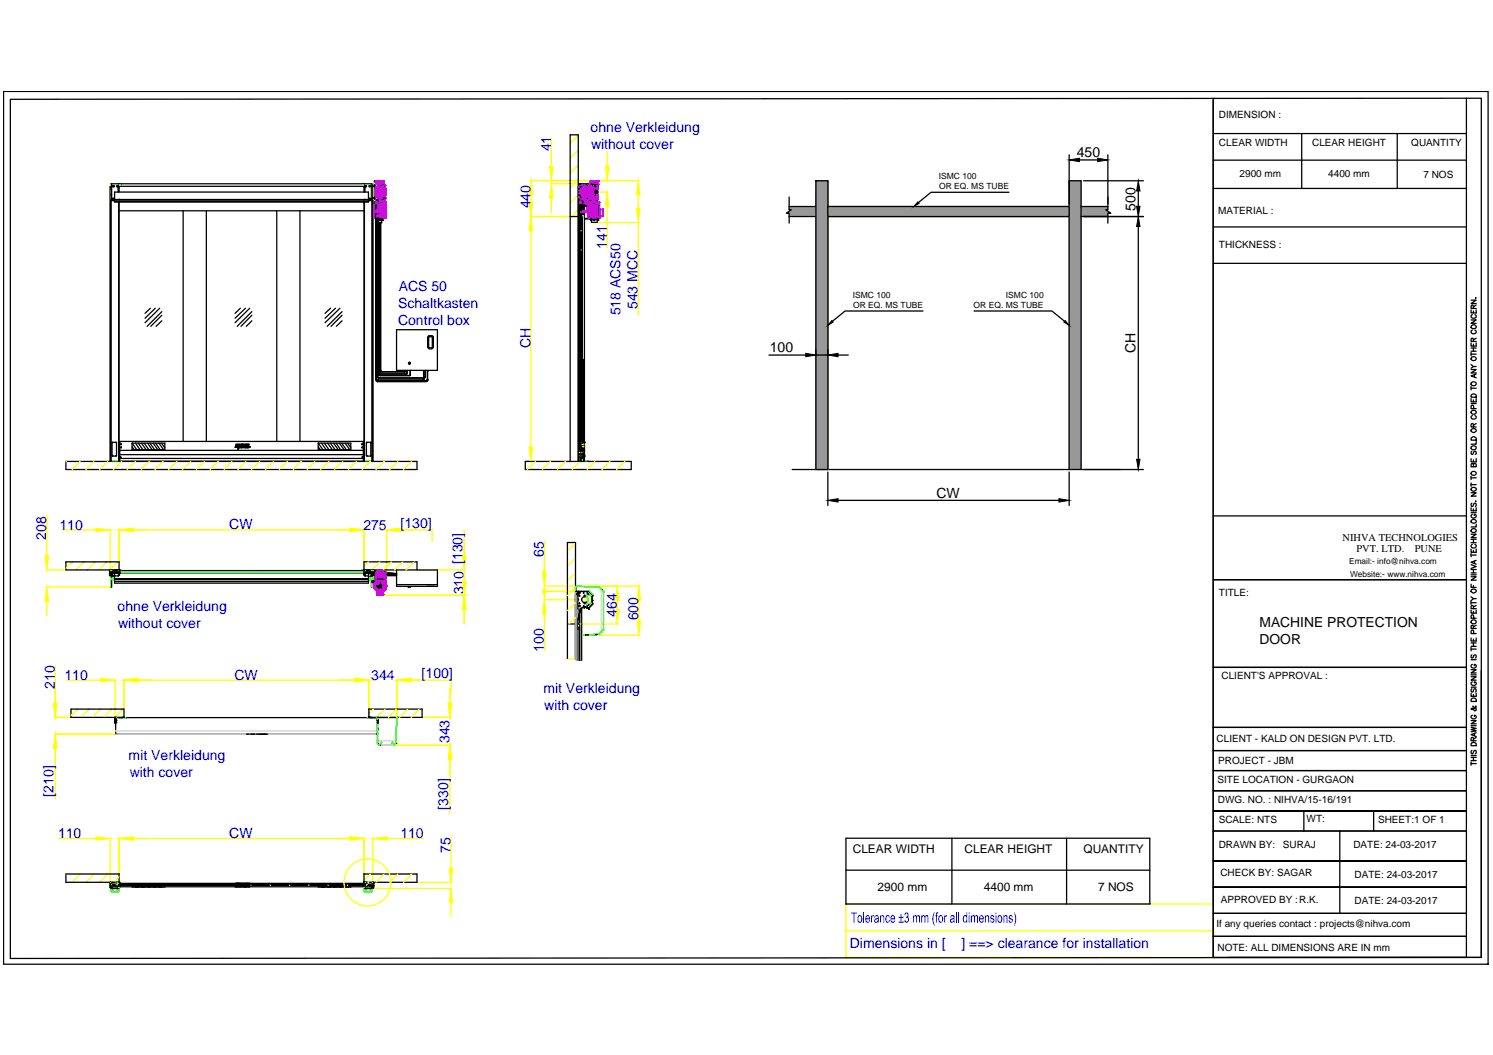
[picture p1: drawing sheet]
<svg xmlns="http://www.w3.org/2000/svg" width="297mm" height="210mm" viewBox="0 0 297 210" stroke-linecap="round" stroke-linejoin="round" font-family="sans-serif">
<defs><g id="words">
<g font-size="2.8" fill="#00f">
<text x="117.5" y="26.2">ohne Verkleidung</text>
<text x="117.6" y="29.6">without cover</text>
<text x="109.6" y="30.1" transform="rotate(-90 109.6 30.1)">41</text>
<text x="105.5" y="41.5" transform="rotate(-90 105.5 41.5)">440</text>
<text x="120.7" y="49.6" transform="rotate(-90 120.7 49.6)">141</text>
<text x="79.3" y="57.9">ACS 50</text>
<text x="79.2" y="61.3">Schaltkasten</text>
<text x="79.2" y="64.8">Control box</text>
<text x="123.4" y="62.8" transform="rotate(-90 123.4 62.8)">518 ACS50</text>
<text x="126.9" y="61.5" transform="rotate(-90 126.9 61.5)">543 MCC</text>
<text x="105.5" y="69.2" transform="rotate(-90 105.5 69.2)">CH</text>
<text x="9.2" y="107.4" transform="rotate(-90 9.2 107.4)">208</text>
<text x="11.8" y="105.4">110</text>
<text x="45.6" y="105.3">CW</text>
<text x="72.3" y="105.4">275</text>
<text x="79.7" y="105.1">[130]</text>
<text x="92" y="112.3" transform="rotate(-90 92 112.3)">[130]</text>
<text x="108.2" y="110.8" transform="rotate(-90 108.2 110.8)">65</text>
<text x="92.3" y="118.3" transform="rotate(-90 92.3 118.3)">310</text>
<text x="23.4" y="121.5">ohne Verkleidung</text>
<text x="23.5" y="124.9">without cover</text>
<text x="122.7" y="122.7" transform="rotate(-90 122.7 122.7)">464</text>
<text x="127" y="123.4" transform="rotate(-90 127 123.4)">600</text>
<text x="108.2" y="129.7" transform="rotate(-90 108.2 129.7)">100</text>
<text x="10.9" y="137.1" transform="rotate(-90 10.9 137.1)">210</text>
<text x="12.8" y="135.2">110</text>
<text x="46.6" y="135.2">CW</text>
<text x="73.9" y="135.2">344</text>
<text x="83.9" y="134.9">[100]</text>
<text x="108.1" y="137.9">mit Verkleidung</text>
<text x="108.3" y="141.3">with cover</text>
<text x="89.4" y="147.9" transform="rotate(-90 89.4 147.9)">343</text>
<text x="25.6" y="151.2">mit Verkleidung</text>
<text x="25.8" y="154.6">with cover</text>
<text x="10.7" y="158.5" transform="rotate(-90 10.7 158.5)">[210]</text>
<text x="89.2" y="161.1" transform="rotate(-90 89.2 161.1)">[330]</text>
<text x="11.5" y="166.7">110</text>
<text x="45.6" y="166.7">CW</text>
<text x="79.7" y="166.7">110</text>
<text x="89.6" y="169.7" transform="rotate(-90 89.6 169.7)">75</text>
<text x="169.1" y="188.7">Dimensions in [</text>
<text x="191.3" y="188.7">] ==&gt; clearance for installation</text>
</g>
<g font-size="2.8">
<text x="214.2" y="31.3">450</text>
<text x="225.9" y="41.9" transform="rotate(-90 225.9 41.9)">500</text>
<text x="153.1" y="70.1">100</text>
<text x="225.9" y="70.3" transform="rotate(-90 225.9 70.3)">CH</text>
<text x="186.3" y="99">CW</text>
<text x="250.6" y="124.8">MACHINE PROTECTION</text>
<text x="250.6" y="128.1">DOOR</text>
</g>
<g font-size="2.4">
<text x="169.7" y="169.7">CLEAR WIDTH</text>
<text x="191.9" y="169.7">CLEAR HEIGHT</text>
<text x="215.5" y="169.7">QUANTITY</text>
<text x="174.6" y="177.2">2900 mm</text>
<text x="195.7" y="177.2">4400 mm</text>
<text x="218.5" y="177.3">7 NOS</text>
</g>
<g font-size="2.1">
<text x="267.1" y="107.6">NIHVA TECHNOLOGIES</text>
<text x="269.9" y="109.8">PVT. LTD.</text>
<text x="281.5" y="109.8">PUNE</text>
</g>
<g font-size="2">
<text x="242.5" y="23.5">DIMENSION :</text>
<text x="242.5" y="29">CLEAR WIDTH</text>
<text x="261.1" y="29">CLEAR HEIGHT</text>
<text x="280.8" y="29">QUANTITY</text>
<text x="246.6" y="35.3">2900 mm</text>
<text x="264.3" y="35.3">4400 mm</text>
<text x="283.2" y="35.3">7 NOS</text>
<text x="242.3" y="42.5">MATERIAL :</text>
<text x="242.5" y="49.3">THICKNESS :</text>
<text x="242.5" y="118.6">TITLE:</text>
<text x="243" y="135.2">CLIENT'S APPROVAL :</text>
<text x="242" y="147.6">CLIENT - KALD ON DESIGN PVT. LTD.</text>
<text x="242.2" y="155.9">SITE LOCATION - GURGAON</text>
<text x="242.4" y="151.9">PROJECT - JBM</text>
<text x="242.3" y="159.8">DWG. NO. : NIHVA/15-16/191</text>
<text x="242.5" y="163.7">SCALE: NTS</text>
<text x="260" y="163.6">WT:</text>
<text x="274.2" y="163.7">SHEET:1 OF 1</text>
<text x="242.5" y="168.7">DRAWN BY:</text>
<text x="255.3" y="168.7">SURAJ</text>
<text x="269.3" y="168.7">DATE: 24-03-2017</text>
<text x="242.8" y="174.4">CHECK BY: SAGAR</text>
<text x="242.9" y="179.6">APPROVED BY :R.K.</text>
<text x="269.5" y="174.6">DATE: 24-03-2017</text>
<text x="269.5" y="179.9">DATE: 24-03-2017</text>
<text x="242" y="184.4">If any queries contact : projects@nihva.com</text>
<text x="242.2" y="189.1">NOTE: ALL DIMENSIONS ARE IN mm</text>
</g>
<g font-size="1.7">
<text x="186.8" y="35.6">ISMC 100</text>
<text x="186.8" y="37.7">OR EQ. MS TUBE</text>
<text x="169.7" y="59.2">ISMC 100</text>
<text x="200.1" y="59.2">ISMC 100</text>
<text x="169.7" y="61.3">OR EQ. MS TUBE</text>
<text x="193.7" y="61.3">OR EQ. MS TUBE</text>
<text x="268.4" y="112.3">Email:- info@nihva.com</text>
<text x="268.6" y="114.7">Website:- www.nihva.com</text>
</g>
</g></defs>
<!-- layer: DIMENSIONS -->
<g fill="none" stroke="#ff0" stroke-width=".25">
<path d="M105.5 35.9h12M105.6 38.8v1.4M109.5 36.6h5.7M109.7 27.4v5.7M109.7 39.4v2.9M115.5 38.2h5.5M119 35.9h8.2M120.8 30.2v2.9M127 38.8v2.7M105.5 43.1h7.9M105.6 45.9v43M118.3 44.3h8.9"/>
<path d="M120.8 41v8.3M127 44.3v18.4M104.5 91.8h1.3M9.2 113.4h3.9M9.2 116.8h12.9M9.3 102.5v8.1M9.3 119.6v2.9M12.3 105.4h6.8M21.9 105.3v8.3M23.7 105.3v6.4M26.5 105.4h43.1M72.4 105.3v6.4"/>
<path d="M76.3 118.4h16.7M76.9 105.3v11.2M79.7 105.4h6.3M83 113.4h9.5M86 105.3v2.4M92.4 105.5v10.1M108.1 116.6h6.4M108.1 117.7h6.4M108.1 119.3h10.1M108.3 107.6v7.2M114.6 116.6h12.6M122.8 119.5v1.8"/>
<path d="M127.1 119.5v4M11 132.5v7.4M13.4 135.3h6.7M22.9 135.2v7.7M24.7 135.2v5.8M27.5 135.3h43.1M73.4 135.2v5.8M79 135.2v7.5M81.9 135.3h7.9M89.5 137v2.9M89.8 135.2v2.4M92.4 121.3v2.8"/>
<path d="M108.3 120.5v8.9M114.5 124.1h8.5M114.5 126.4h12.7M10.9 142.7h3.2M10.9 146.1h12.1M11 148.9v10.1M78.3 148.3h11.4M84 142.7h5.7M89.5 151.1v10.8M11.8 166.8h7.3M21.9 166.7v8.8M23.7 166.7v7.1"/>
<path d="M26.5 166.8h43.1M72.4 166.7v7.1M73.9 176.8h16M74.2 166.7v9.1M77 166.8h7.3M83 175.5h6.9M89.7 166.6v6.1M89.7 179.6v2.8"/>
</g>
<!-- layer: 0 -->
<g fill="#ff0" stroke="#ff0" stroke-width=".2">
<path d="M23.7 166.8l2.8-.3v.7z"/>
<path d="M69.6 166.5l2.8 .3-2.8 .4z"/>
<path d="M74.2 166.8l2.8-.3v.7z"/>
<path d="M19.1 166.5l2.8 .3-2.8 .4z"/>
<path d="M23.7 105.4l2.8-.3v.7z"/>
<path d="M69.6 105.1l2.8 .3-2.8 .4z"/>
<path d="M19.1 105.1l2.8 .3-2.8 .4z"/>
<path d="M24.7 135.3l2.8-.4v.8z"/>
<path d="M70.6 134.9l2.8 .4-2.8 .4z"/>
<path d="M20.1 134.9l2.8 .4-2.8 .4z"/>
<path d="M11 146.1l.3 2.8h-.6z"/>
<path d="M10.7 139.9h.6l-.3 2.8z"/>
<path d="M9.3 116.8l.4 2.8h-.7z"/>
<path d="M9 110.6h.7l-.4 2.8z"/>
<path d="M79 135.3l2.9-.4v.8z"/>
<path d="M89.2 139.9h.7l-.4 2.8z"/>
<path d="M89.5 148.3l.4 2.8h-.7z"/>
<path d="M105.3 88.9h.7l-.4 2.9z"/>
<path d="M105.6 43.1l.4 2.8h-.7z"/>
<path d="M122.5 121.3h.7l-.4 2.8z"/>
<path d="M122.8 116.6l.4 2.9h-.7z"/>
<path d="M127.1 116.6l.4 2.9h-.7z"/>
<path d="M126.8 123.5h.7l-.4 2.9z"/>
<path d="M107.9 113.8h.8l-.4 2.8z"/>
<path d="M105.3 40.2h.7l-.4 2.9z"/>
<path d="M105.6 35.9l.4 2.9h-.7z"/>
<path d="M109.7 36.6l.4 2.8h-.8z"/>
<path d="M109.3 33.1h.8l-.4 2.8z"/>
<path d="M120.5 33.1h.7l-.4 2.8z"/>
<path d="M120.8 38.2l.4 2.8h-.7z"/>
<path d="M127 35.9l.3 2.9h-.7z"/>
<path d="M126.6 41.5h.7l-.3 2.8z"/>
<path d="M76.9 105.4l2.8-.3v.7z"/>
<path d="M92 110.6h.7l-.3 2.8z"/>
<path d="M92.4 118.4l.3 2.9h-.7z"/>
<path d="M92 115.6h.7l-.3 2.8z"/>
<path d="M89.7 176.8l.4 2.8h-.7z"/>
<path d="M89.4 172.7h.7l-.4 2.8z"/>
<path d="M108.3 119.3l.4 2.9h-.8z"/>
<path d="M108.1 117.4l.2 .3v-.4zM108.1 117.4l.2 .3-.3-.2zM108 117.5l-.1 .2h.4z"/>
<path d="M107.9 117.7l.1 .1 .3-.1zM108 117.8l.3-.1-.2 .3zM108.3 117.7l-.2 .3 .2 .1z"/>
<path d="M108.3 117.7v.4l.2-.1zM108.3 117.7l.3 .1-.1 .2zM108.3 117.7l.3 .1 .1-.1z"/>
<path d="M108.3 117.7h.4l-.1-.2zM108.5 117.4l.1 .1-.3 .2zM108.3 117.3v.4l.2-.3z"/>
<path d="M108.3 117.7v.4l.2-.1zM108.3 117.7l.3 .2-.1 .1zM108.3 117.7l.3 .2 .1-.2z"/>
<path d="M108.3 117.7h.4l-.1-.2zM108.5 117.4l.1 .1-.3 .2zM108.3 117.3v.4l.2-.3z"/>
<path d="M108.1 117.4l.2 .3v-.4zM108.1 117.4l.2 .3-.3-.2zM108 117.5l-.1 .2h.4z"/>
<path d="M107.9 117.7l.1 .2 .3-.2zM108 117.9l.3-.2-.2 .3zM108.3 117.7l-.2 .3 .2 .1z"/>
</g>
<path d="M108.3 114.8v2.5M108.3 118.1v2.4M168.3 179.9h73.1v10.6h-73.1zM168.3 185.2h73.1" fill="none" stroke="#ff0" stroke-width=".25"/>
<g fill="#00f">
<path d="M169.4 181.6h1.1v.2h-.5v1.8h-.2v-1.8h-.4z"/>
<path d="M170.7 182.2l.5-.1 .3 .3v.8l-.2 .3a.66 .66 0 0 1-.7-.3 .66 .66 0 0 1 0-.7zM171 182.3l-.2 .4v.5a.31 .31 0 0 0 .4 .1 .31 .31 0 0 0 .2-.4v-.2a.33 .33 0 0 0-.4-.4z"/>
</g>
<path d="M171.9 181.6v2" fill="none" stroke="#00f" stroke-width=".2"/>
<g fill="#00f">
<path d="M173.3 182.1h.2v.2l.1-.2h.3l-.1 .3-.2-.1-.1 .2v1.1h-.2z"/>
<path d="M175.1 182.1h.1v.2a.38 .38 0 0 1 .6-.2 .38 .38 0 0 1 .1 .6v.9h-.1v-.9a.29 .29 0 0 0-.3-.4 .29 .29 0 0 0-.3 .4v.9h-.1z"/>
<path d="M176.3 182.2l.1-.1a.41 .41 0 0 1 .4 0 .41 .41 0 0 1 .2 .4l-.1 .1a.29 .29 0 0 0-.4-.3 .29 .29 0 0 0-.2 .4v.3a.29 .29 0 0 0 .3 .4 .29 .29 0 0 0 .3-.4l.2 .1-.1 .2a.47 .47 0 0 1-.6 .2 .47 .47 0 0 1-.3-.6z"/>
<path d="M180 181.7a.47 .47 0 0 1 .7 .1 .47 .47 0 0 1-.1 .7l.2 .2-.1 .8-.5 .1-.3-.6 .2 .1a.29 .29 0 0 0 .4 .3 .29 .29 0 0 0 .2-.4l-.2-.4h-.3l.1-.2a.35 .35 0 0 0 .3-.3 .35 .35 0 0 0-.3-.4l-.2 .4h-.2z"/>
<path d="M181.6 182.1l.2 .2a.31 .31 0 0 1 .3-.2 .31 .31 0 0 1 .3 .2 .34 .34 0 0 1 .4-.2 .34 .34 0 0 1 .2 .5v1h-.1v-.9a.27 .27 0 0 0-.3-.4 .27 .27 0 0 0-.2 .4v.9h-.2v-1a.25 .25 0 0 0-.2-.3 .25 .25 0 0 0-.2 .4v.9h-.2z"/>
<path d="M183.3 182.1h.2v.2l.1-.2a.28 .28 0 0 1 .3 0 .28 .28 0 0 1 .2 .2 .34 .34 0 0 1 .4-.2 .34 .34 0 0 1 .2 .5v1h-.2v-.9a.26 .26 0 0 0-.2-.4 .26 .26 0 0 0-.2 .4v.9h-.2v-1a.27 .27 0 0 0-.3-.3 .27 .27 0 0 0-.1 .4v.9h-.2z"/>
<path d="M185.8 181.5l.2 .1-.3 .8v.9l.3 .9-.3-.2-.2-.9v-.8z"/>
<path d="M186.3 181.6l.4-.1-.1 .3h-.2v.3h.2v.2h-.2v1.3h-.2v-1.3h-.1z"/>
<path d="M187.9 182.1h.1v.2l.2-.2h.2l-.1 .3a.26 .26 0 0 0-.3 .1 .26 .26 0 0 0 0 .3v.8h-.1z"/>
<path d="M172.3 182.2l.4-.1 .4 .4v.4h-.8l.1 .3a.26 .26 0 0 0 .3 .2 .26 .26 0 0 0 .2-.3l.2 .1-.2 .3h-.6l-.1-.4v-.6zM172.5 182.3l-.2 .4h.6a.32 .32 0 0 0-.4-.4z"/>
<path d="M174 182.2l.5-.1 .3 .3 .1 1.2h-.2v-.2l-.3 .2a.48 .48 0 0 1-.5-.6 .48 .48 0 0 1 .7-.3 .24 .24 0 0 0-.1-.4 .24 .24 0 0 0-.4 .2h-.2zM174.1 183a.28 .28 0 0 0 .3 .4 .28 .28 0 0 0 .3-.4v-.2z"/>
<path d="M177.3 182.2l.4-.1 .4 .4v.4h-.8l.1 .3a.26 .26 0 0 0 .3 .2 .26 .26 0 0 0 .2-.3l.2 .1-.2 .3h-.6l-.1-.4v-.6zM177.5 182.3l-.2 .4h.6a.33 .33 0 0 0-.4-.4z"/>
<path d="M179.2 181.8h.2v.6h.4v.3h-.4v.5h-.2v-.5h-.4v-.3h.4zM178.8 183.3h1v.3h-1z"/>
<path d="M186.8 182.2l.1-.1a.64 .64 0 0 1 .7 .3 .64 .64 0 0 1 0 .7l-.3 .5h-.3l-.2-.2-.1-.9zM187.1 182.3l-.3 .3 .1 .6a.31 .31 0 0 0 .4 .1 .31 .31 0 0 0 .1-.4v-.2a.32 .32 0 0 0-.3-.4z"/>
<path d="M189.1 182.2l.4-.1a.41 .41 0 0 1 .4 .5l.1 1h-.2l-.1-.2-.1 .1a.44 .44 0 0 1-.6-.4 .44 .44 0 0 1 .6-.4 .25 .25 0 0 0 .1-.3 .25 .25 0 0 0-.4-.2 .25 .25 0 0 0-.1 .4l-.2-.1zM189.3 183a.27 .27 0 0 0 .1 .4 .27 .27 0 0 0 .3-.3v-.3z"/>
</g>
<path d="M190.3 181.6v2M190.7 181.6v2" fill="none" stroke="#00f" stroke-width=".2"/>
<g fill="#00f">
<path d="M193.2 182.1h.1v.2l.1-.2a.26 .26 0 0 1 .3 0 .26 .26 0 0 1 .2 .2l.1-.1a.34 .34 0 0 1 .5-.1 .34 .34 0 0 1 .1 .5v1h-.2v-.9a.22 .22 0 0 0-.1-.4 .22 .22 0 0 0-.3 .2v1.1h-.2v-1a.25 .25 0 0 0-.3-.3 .25 .25 0 0 0-.1 .4v.9h-.2z"/>
<path d="M195.9 182.1h.2v.2l.2-.2 .4 .1 .1 1.4h-.2v-.9a.29 .29 0 0 0-.3-.4 .29 .29 0 0 0-.2 .4v.9h-.2z"/>
<path d="M197.1 182.2l.2-.1h.4l.1 .4h-.2a.23 .23 0 0 0-.2-.2 .23 .23 0 0 0-.2 .2 .23 .23 0 0 0 .3 .2l.4 .3-.1 .5-.3 .1a.44 .44 0 0 1-.5-.5h.2a.26 .26 0 0 0 .2 .3 .26 .26 0 0 0 .3-.3 .26 .26 0 0 0-.4-.2l-.3-.3z"/>
<path d="M199.6 182.1h.2v.2a.38 .38 0 0 1 .5-.2 .38 .38 0 0 1 .1 .6v.9h-.1v-.9a.27 .27 0 0 0-.3-.4 .27 .27 0 0 0-.2 .4v.9h-.2z"/>
<path d="M200.7 182.2l.5-.1 .3 .2v.2h-.2a.23 .23 0 0 0-.2-.2 .23 .23 0 0 0-.2 .2 .23 .23 0 0 0 .3 .2l.3 .2v.4l-.2 .3h-.2a.38 .38 0 0 1-.5-.5l.2 .1a.25 .25 0 0 0 .3 .2 .25 .25 0 0 0 .2-.3 .25 .25 0 0 0-.3-.2l-.3-.2z"/>
<path d="M201.7 181.5l.2 .1 .3 .8v.8l-.4 1-.1-.1 .3-.6v-1z"/>
<path d="M192.3 181.6h.1v2h-.1v-.2a.43 .43 0 0 1-.5 .1 .43 .43 0 0 1-.3-.5l.3-.9a.3 .3 0 0 1 .5 .2zM191.9 182.3l-.1 .7a.29 .29 0 0 0 .3 .4 .29 .29 0 0 0 .2-.4v-.3a.28 .28 0 0 0-.1-.3 .28 .28 0 0 0-.3-.1z"/>
<path d="M192.7 181.6h.2v.2h-.2zM192.7 182.1h.2v1.5h-.2z"/>
<path d="M195 182.2l.1-.1h.4l.2 .5v.3h-.7l.1 .3a.27 .27 0 0 0 .3 .2 .27 .27 0 0 0 .2-.3l.1 .1-.3 .4h-.3l-.3-.3v-.6zM195.1 182.3l-.1 .4h.6a.34 .34 0 0 0-.5-.4z"/>
<path d="M198.1 181.6h.1v.2h-.1zM198.1 182.1h.1v1.5h-.1z"/>
<path d="M198.6 182.2l.1-.1a.64 .64 0 0 1 .7 .3 .64 .64 0 0 1 0 .7l-.3 .5h-.4l-.2-.2-.1-.9zM198.8 182.3l-.2 .3 .1 .6a.31 .31 0 0 0 .4 .1 .31 .31 0 0 0 .1-.4v-.2a.32 .32 0 0 0-.4-.4z"/>
</g>
<g fill="none" stroke="#000" stroke-width=".25">
<path d="M.7 18.2h295.4v173.6h-295.4zM2.1 19.8l292.6-.3v171l-292.6 .2zM241.4 19.5v171h50.3v-171M22 37.2v54.6M22.1 39.8h51.8M22.1 37.2h-.2v54.5h.1v-51.8h.8M22.1 38.7h.1M22.1 37.6h.1M22.1 36.6h51.9M22.2 36.6v3.3M22.5 39.5v.1M22.5 39.7h.1"/>
<path d="M22.5 39.5h.1M22.5 37h.1M22.5 36.9l-.1 .2 .2 .1M22.5 39.4l-.1 .1 .1 .2M22.5 37v.1M22.5 39.9h.1M22.7 36.9l.1 .1-.1 .2zM22.7 39.4l.1 .1-.1 .2M22.7 39.8v.1M22.7 39.5v.1v-.1M22.8 38.2h50.5v2h-50.5zM22.8 39.7h50.5"/>
<path d="M23.3 37h.1M23.3 36.9l-.1 .1 .1 .2h.1v-.2M23.3 37v.1M23.5 36.9l.1 .1-.1 .2M23.5 37.2v1M23.6 37.2v1M23.6 37.2h.1M23.6 39.7h.1M23.7 39.7h.1M23.7 36.6v.5h48.7v-.5M23.7 37.2v1M23.7 37.1h.1"/>
<path d="M23.8 36.6h-.1M23.9 37.1l-.2 .1M72.2 37.1l.2 .1M72.4 36.6h.1M72.4 39.7h.1M72.4 37.2v1M72.4 37.2h.1M72.4 37.1h.1M72.5 39.7h.1M72.5 37.2v1M72.6 37.2h.1M72.6 37l.1 .2z"/>
<path d="M72.7 37.2h.1M72.7 37h.1M72.8 36.9l.1 .1-.1 .2zM73.3 39.9h.8M73.4 39.8h.1M73.4 39.6h.1M73.4 39.5v.2M73.4 39.8v.1M73.5 39.5h-.1M73.5 39.7h.1M73.5 39.5h.1M73.5 37h.1"/>
<path d="M73.5 36.9l-.1 .1 .1 .2M73.5 39.4l-.1 .1 .1 .2M73.6 39.8h.1M73.6 36.9l.1 .2-.2 .1M73.6 39.4l.1 .1-.1 .2M73.7 39.5v.1M73.9 39.8v.1M73.9 36.6v3.2M73.9 39.8h.1M73.9 38.7h.1M73.9 37.6h.1M74 37.2h.2"/>
<path d="M74 36.8h.3v.3h-.3M74 39.3h.2M74 39.7h.2M74 36.8v.3M74 39.3v.4M74 39.9v51.8M74.1 37.2v2.1M74.1 39.7v52.1M74.1 39.7v52M74.2 37.1h.1M74.2 39.7h.1M74.2 39.3h.1"/>
<path d="M74.2 36.8h.1M74.2 37.3h.1M74.2 39.4h.1M74.2 39.8h.1M74.2 39.4h.2M74.2 39.1h.1M74.2 36.9h.1M74.2 36.8v.3M74.2 39.3v.4M74.2 39.6h.1M74.2 36.6v55.1h-.1M74.3 36.8h.1"/>
<path d="M74.3 39.4h.1M74.3 37h.1M74.3 39.4v.1M74.3 39.5v.1M74.3 36.8v.1M74.3 36.9v.1M74.3 39.5h.1M74.3 36.9h.1M74.3 39.4v.2M74.4 37h.1M74.4 39.4h.1M74.4 36.8h.1"/>
<path d="M74.4 39.4v.2zM74.4 36.8v.2M74.4 39.6h.1M74.4 39.4h.2v.2h-.4M74.4 36.9h.2v.1h-.4M74.4 39.4v.2M74.7 36.1h.1M74.7 37.1h.1M74.7 37.4h.1M74.7 39.1h.1M74.7 39.3h.1M74.7 37.1l-.1 .2h.1"/>
<path d="M74.7 37.1v.3M74.7 39.1v.2M74.7 37.8h.1M74.7 39h.1M74.7 39.2h.1zM74.7 38.8h.1M74.7 38.2h.1M74.7 39v-1.5v1.5M74.7 38.5h.1M74.7 38.9h.1M74.7 39v.3M74.7 38.9h.3"/>
<path d="M74.7 39.5h.1M74.7 38.6h.1M74.7 37.2h.1M74.7 37.6v1.2M74.7 37.9h.1M74.7 39.4h.1M74.7 37.8v.1M74.7 37h.1M74.7 37v.1M74.7 37.3h.1M74.7 37.5h.1M74.7 38h.1"/>
<path d="M74.7 38.6v-.8v.8M74.7 37.5v.1v-.1M74.7 37.6h.1M74.7 37.9v.1M74.7 36.8h1.8M74.7 39.1h-.1v.2h.2M74.7 37.6v.2M74.7 38v.4M74.7 38.6v.2M74.8 39.5h.1M74.8 37h.1M74.8 37.7h.1"/>
<path d="M74.8 38.3h.1M74.8 38.2h.1M74.8 36.5h1.6h-1.6M74.8 38.7h.1M74.8 37.3h.1M74.8 37h.2l-.1 .5M74.8 36.8h1.7M74.8 36.9h.1M74.8 39.1h.1M74.8 37.4h.1M74.8 39.3h.1M74.8 39h.1"/>
<path d="M74.8 39.1v.1M74.8 36.9v38.4l.4 .4M74.8 37.2h.1M74.8 38.1h.1M74.8 37.1h.1M74.8 37.2v.2M74.8 37.1v.1M74.8 39.2v.1M74.8 39v.2M74.8 39.4h.1M74.9 37.5v1.5h-.2M74.9 39.8v.4"/>
<path d="M74.9 36.8h.1M74.9 36.9v38.4l.3 .3h9l.1-.3h-9l-.2-.3v-31.2M74.9 39.5h.1M74.9 36.1h.1M74.9 39.8h.5M75 37.8h.1M75 37.9h.1M75 38h.1M75 38.1h.1M75 37.6h.1M75 39.9l-.1 .3 .1-.3M75 37.7h.1"/>
<path d="M75 37.5h.1M75 37.5v.1v-.1M75 36.1h.1M75 39.9l.1-.1 .2 .1M75 37.8v.1M75 38v.1M75 39.9v.3M75 36.9h.1M75 39.3h.1M75 38.9h.1M75 38.9l-.1 .5M75 39.6h1.2"/>
<path d="M75 37.4h.1M75 39.2h.1M75 38.5h.1M75 37.2h.1M75 38.4v.1M75 38.4h.1M75 39.5h.1M75 39h.1M75 38.5v.1M75 38.3h.1M75 38.6h.1M75 37.1h.4v.3h-.4"/>
<path d="M75 39h.4v.3M75 37h.1M75.1 36.1h-.2l.2 .1M75.1 37.5h.1M75.1 39h.1M75.1 37.4h.1M75.1 37v2.4M75.2 39.3h.1M75.2 37.4h.1M75.2 38.1v.1M75.2 38.3h.1M75.2 38.1h.1"/>
<path d="M75.2 37.5h.1M75.2 37h.1M75.2 38.8v.1M75.2 39h.1M75.2 37v2.4M75.2 36h.1M75.2 36.1h.1M75.3 39.5h.1M75.3 39.4h.1M75.3 37.2h.7M75.3 37h.7M75.3 36.9h.7"/>
<path d="M75.3 37h.1M75.3 39.9v.3M75.3 39.9h-.2l-.1 .3M75.3 39.9v.3v-.3M75.3 36.1l-.1 .1M75.4 36.1h.5M75.4 39.8v.4M75.4 39.6h.1M75.4 39.3h-.3M75.4 39.8h.5M75.4 37.3h.4M75.4 39.3h.4"/>
<path d="M75.4 39.1h.4M75.4 37.1h.4M75.4 39.8h.1M75.5 39.6h.1M75.5 39.9l-.1 .3 .1-.3M75.5 39.9l.1-.1 .2 .1M75.5 39.6v.1M75.5 39.9v.3M75.6 37h.1M75.6 39.3l-.1 .1M75.6 39.6h.1M75.6 39.4h.1"/>
<path d="M75.6 39.4h-.1M75.6 36.2h.1M75.6 39.9h.1M75.6 36.1h.1M75.7 37.1h.1M75.7 36.1h.1M75.7 36.9h.1M75.7 37.2h.1M75.7 36.9v.1M75.7 39.6h.1M75.7 37h.1M75.8 39.9v.3"/>
<path d="M75.8 39.4h.3h-.3M75.8 37.4v-.3v.3M75.8 39v.3M75.8 39.9h-.2l-.1 .3M75.8 39.6h.1M75.8 39.9v.3v-.3M75.8 37.2h.1M75.8 39.3l.4 .1M75.8 36.2h.1M75.9 39.5h.1M75.9 39.6h.1M75.9 39.5v.1"/>
<path d="M75.9 39.8h.5M76 39.8h-.1M76 39.4h.1M76 39.2h.1M76 39.9l-.1 .3 .1-.3M76 39.5h.1M76 39.9l.1-.1 .2 .1M76 39.9l-.1 .3M76 36.1h.1M76 36h.1M76 37.2h.1M76 37h.1"/>
<path d="M76.1 37.6h.1M76.1 37.7h.1M76.1 39h.1M76.1 39.1h.1M76.1 39.3h.1M76.1 39.2h.1M76.1 38.9h.1M76.1 37.2h.1M76.1 38.7h.1M76.1 39.1v.1M76.1 39.4h.1M76.2 39.1h-.1"/>
<path d="M76.2 39.4h.1M76.2 39.5h.1M76.2 37.1h-.4v.3h.4M76.2 36.2h.1M76.2 36.1h.2M76.2 39.3v.1M76.2 37h.1M76.2 37.2h.1M76.2 37.3h.1M76.2 37.5h.1M76.2 36.8h.1M76.2 37v.5"/>
<path d="M76.2 37h.2l-.1 .4M76.2 36.9h.1M76.3 39.5h.1M76.3 39.9v.3M76.3 36.8v.1M76.3 36.1h.1M76.3 37h.1M76.3 39.4h.1M76.3 38.9v.5M76.3 39h-.5v.3M76.3 39.9h-.2l-.1 .3M76.3 38.5h.1"/>
<path d="M76.3 38h.1M76.3 39h.1M76.3 37.6h.1M76.3 37.4h.1M76.3 38.8h.1M76.3 38.6h.1M76.3 37.9v.1M76.3 37.1h.1M76.3 39.2h.1M76.3 37.8h.1M76.3 38.4h.1M76.3 38.9h.1"/>
<path d="M76.3 37.9h.1M76.3 37.7h.1M76.3 38.9v.1M76.3 36.9h.1M76.3 37.8v.1M76.3 39.9l.1 .3-.1-.3M76.3 37l-.1 .5M76.3 37.6v.1M76.3 39v.1M76.4 37.2h.1M76.4 39h.1l-.1 .3M76.4 36.8h.1"/>
<path d="M76.4 37.1h.1v.3h-.1M76.4 39.8h.1M76.4 39v.4M76.4 39.2h.1M76.4 39.8v.4M76.4 38.3h.1M76.4 39v-1.5v1.5M76.4 37.7h.1M76.4 37h.1M76.5 38.1h.1M76.5 38.7h.1M76.4 37.5v1.3"/>
<path d="M76.5 39.2v.2l-.2 .1M76.5 37.5h.1M76.5 38.9h.1M76.5 38.4h.1M76.5 38h.1M76.5 37.7h.1M76.5 38.3h.1M76.5 38.2h.1M76.5 37.3h.1M76.5 39.1h.1M76.5 39.5h.1M76.5 39.2h-.1"/>
<path d="M76.5 38.3v.1M76.5 37.7v1M76.5 39.6h.1M76.5 39.5v.1M76.5 39.4h.1M76.5 38.6h.1M76.5 37.8h.1M76.5 37.6h.1M76.6 38.8h.1M76.6 37.5v1.3M115 37.2h.5M115.1 36.6h2.7"/>
<path d="M115.2 37.2v54.5v-54.5M115.2 36.6v.6M115.2 37l.1 .1M115.3 37h.1M115.3 37h.3M115.3 37.2v50.7M115.4 37v.1M115.4 37.2v50.7M115.4 37.5h.1M115.5 37.2v52.3h.3M115.5 37v.1M115.5 37.2v50.6v-.1"/>
<path d="M115.5 39.4h.1M115.5 38.1l.2 .1M115.5 37.4v.1M115.6 38.3h.1M115.6 39.6h.1M115.6 38.1v.2M115.6 39.4v.2M115.6 38.1h.1M115.6 39.5l-.1 .1M115.6 38.2v49.7v-21M115.7 38.5h.1M115.6 37h.1"/>
<path d="M115.6 36.6v.4M115.6 38.1a1.25 1.25 0 0 1 1.8-1.1 1.25 1.25 0 0 1 .4 2M115.6 38.3a1.25 1.25 0 0 0 2.1 .8M115.7 38.6h.1M115.7 37.9v.1M115.7 37.8v.1M115.7 37.9h.1M115.7 38h.1M115.7 36.6v.4M115.7 37l-.4 .1M115.7 39.9h.1M115.7 37.4v.1"/>
<path d="M115.7 38.9v.1M115.7 39.9v47.9M115.8 39.3v-.4v.4M115.8 36.8h.1M115.8 39.3h.1M115.8 38.9h.1M115.8 37.4h.1M115.8 37.9h.1M115.8 38.4h.1M115.8 38.5h.1M115.8 38.5v.1M115.8 38.6h.1"/>
<path d="M115.8 38.4v.2M115.9 38.9h.1M115.9 36.9h.1M115.9 37.4v.1M115.9 37.5h-.1M115.9 39h-.1M115.9 39.6h.1M115.9 39.7l.2 .6h-.6M116 37.4h.1M116 39h.1M116 40h.1M116 39.7l-.3 .2"/>
<path d="M116 38.4h.1M116 37.3h.1M116 39.1h.1M116 38.5h.1M116 38h.1M116 39.8h1.7M116.1 37.5h.1M116.1 38.9h.1M116.1 38.2h.1M116.1 39.6h.1M116.1 37.4h.1M116.1 39h.1"/>
<path d="M116.1 39.8l.2 .1v51.8M116.1 38.4h.1M116.1 38h.1M116.2 37.6h.1M116.2 39.4l-.3 .1M116.2 38.8h.1M116.3 37.6h.1M116.3 38.8h.1M116.3 37.7h.1M116.3 38.7h.1M116.3 38.2h.1M116.4 37.7h.1"/>
<path d="M116.4 39.5h.9M116.4 37h.1M116.4 39.6h.1M116.4 39.4h.1M116.4 36.9h.1M116.4 39.6v.1M116.5 39.4h.1M116.5 39.6h.1M116.5 37.1h.1M116.5 39.5h.1M116.5 36.9h.1M116.5 36.9h.7"/>
<path d="M116.5 39.5h.7M116.5 37.2h.1M116.5 39.2h.1M116.5 39.3h.1M116.6 39.2h.1M116.6 37.2h.1M116.6 37h.1M116.6 39h.1M116.6 37v.1M116.6 39.4h.1M116.6 39.5h.1M116.6 39.3h.1"/>
<path d="M116.6 36.9h.1M116.6 37.5h.1M116.6 39.2v.1M116.7 37.4h.1M116.7 37.5h.1M116.7 38.9h.1M116.8 39.8v.4M116.8 39.8v.5h-.3M116.8 39.5h.1M116.8 39.6h.1M116.8 39.5v.1M116.9 39.5h.1"/>
<path d="M116.9 39.4h.1M116.9 39.8v.4M116.9 38.8h.1M116.9 40h.1M116.9 39.9v.1M117 39.9v.1M117 38.9h.1M117 37.4h.1M117 39h.1M117 39v.1M117.1 38.8l1.2-.1 .1 .2M117.1 37.2h.1"/>
<path d="M117.1 38.9h.1M117.1 39h.1M117.1 39.2h.1M117.1 39.3h.1M117.1 37.5h.1M117.1 37.4h.1M117.1 37.1h.1M117.1 39.4h.1M117.1 37h.1M117.1 39.2v.1M117.2 39.2h.1M117.2 37.2h.1"/>
<path d="M117.2 37.1h.1M117.2 39.5h.1M117.2 39.4h.1M117.2 36.9h.1M117.2 36.9h-.7M117.3 37h.1M117.3 36.9h.1M117.3 37.7h.1M117.3 38.2h.1M117.4 37.7h.1M117.4 38.7h.1M117.4 36.8h1.7h-1.3"/>
<path d="M117.4 36.8h1.4M117.4 38.8h.1M117.4 37.6h.1M117.4 36.1h.2M117.4 38.2a.53 .53 0 0 0-.5-.5 .53 .53 0 0 0-.5 .5M117.5 37.6h.1M117.5 36.1h.1M117.5 36h.1M117.5 38h.1M117.5 39h.1M117.5 38.4h.1M117.5 38.3h.1"/>
<path d="M117.6 39.2v.1M117.6 39.3h.1M117.6 39h.1M117.6 37.4h.1M117.6 37.1v.1M117.6 36.1l-.2 .1M117.6 38.9h.1M117.6 37.2h.1M117.6 38.2h.1M117.6 37.5h.1M117.6 39.1h.1M117.7 38.5h.1"/>
<path d="M117.7 38h.1M117.7 37.5h.1M117.7 37.2v.1h.2M117.8 37.2h.1M117.8 39.2h.1M117.8 39.4h.1M117.8 36.9h.1M117.8 37.3h.1M117.8 39.1h.1M117.8 39.7l-.1 .1M117.8 37.4h.1M117.8 39h.1"/>
<path d="M117.8 36.6l.6 .6v.3l-1.5 .1a.57 .57 0 0 0-.6 .6 .57 .57 0 0 0 .6 .6M117.8 37.2h.8M117.8 37h.4M117.8 36.9h.8M117.8 39l-.1 .1M117.9 39h-.2v.2M117.9 38.5h.1M117.9 39.2h.1M117.9 38.4v.1M117.9 38.4h.1M117.9 37.9h.1M118 37.2h.1"/>
<path d="M118 38.6h.1M118 36.1h.7M118 38.5h.1M118 37.9h.1M118 37.9v.1M118 38h.1M118 37.8v.2M118.1 39.5h.1M118.1 37.6h.1M118.1 39.2v.3M118.1 37.7h.1M118.1 37.3h.1"/>
<path d="M118.1 39.2h.1M118.1 37.2h.1M118.1 39.1h.1M118.1 39.1v.1M118.1 37.5l.1 .1M118.1 38h.1M118.1 38.7h.1M118.1 37.5h.1M118.2 37.6h.1M118.2 37.5h.1M118.2 37h.1M118.2 37.7h.1"/>
<path d="M118.2 38.3h.1M118.2 37.4h.1M118.2 38.1h.1M118.2 38.9h.1M118.2 39.3h.1M118.2 39h.1M118.2 37.2h.1M118.2 39.5h.1M118.2 39.1v.1M118.2 37.8v.1M118.2 37.9h.1M118.2 38h.1"/>
<path d="M118.2 39.2h.1M118.2 37.7v1.1M118.2 38.6h.1M118.2 37.8h.1M118.2 38.7h.1M118.2 38.8v.1M118.2 38.1v.1M118.2 38.8h.1M118.2 37h.4M118.2 39.2l.1 .3M118.2 38.8h.5M118.3 39.3h.1"/>
<path d="M118.3 39.2h.1M118.3 39.5h.1M118.3 39.4h.1M118.3 36.2h.1M118.3 38.1l.2 .1M118.4 39.2l-.6 .6M118.4 38.1l.2 .2M118.4 38.3h.1M118.4 38.9v.3M118.5 38.1h.1M118.5 38v.1M118.5 38.3h.1"/>
<path d="M118.5 38.3h-.1M118.5 38.2h.1M118.5 39.4h.1M118.5 38.2v.1M118.5 36.1h.1M118.5 38l.1 .1M118.5 38h.1M118.6 38.1h-.1M118.6 38.3h.1M118.6 36.1h.1M118.6 36.9h.1M118.6 38.3h-.2"/>
<path d="M118.6 38.3h-.1M118.6 38.2v.1M118.6 39.5h.1M118.6 36.1l-.1 .1M118.6 36.8h.1M118.7 36.9v.1M118.7 39.1h.1M118.7 39.9h.1M118.7 36.9h.1M118.7 38.7h.1M118.7 38.2h.1M118.7 37.2v.1"/>
<path d="M118.7 38.3h.1M118.7 37.7h.1M118.7 37h.1M118.7 37.2h.1M118.7 37.3h.1M118.7 38.2v.1M118.7 37.6h.1M118.7 37.8h.1M118.7 38.6h.1M118.7 37.7v1.1M118.7 38.6h-.5h.5M118.7 37.8h-.5h.5"/>
<path d="M118.7 37.6h-.5h.5M118.7 38.8h.1M118.8 39.6h.1M118.8 37.1h.1M118.8 36.9h.1M118.8 36h.1M118.8 36.8v.1M118.8 37.1v.1M118.8 39.9h.1M118.9 36.1h.1M119 36.5h-1.6h1.7M157 39.2v2.5h.4l-.9 .7h.5v2"/>
<path d="M162.3 36h2.4v57.4h-2.4zM200.7 38.3h-15.5l-2.5 2M212.7 30.8v9.8M214.7 31.8h3.7M215.6 36h11.9M220.4 39.2v2.5h-.4l1 .7h-.6v2M220.4 30.8v9.8M226.5 38v3M241.4 26.6h50.3M241.4 37.5h50.3M241.4 31.9h50.3M259 26.6v10.9"/>
<path d="M278 26.6v10.9M23.6 40.2l.1 51.6M23.6 40.3h.1M23.7 40.2v51.6M23.7 41.9h48.7M36.4 41.9v45.9M41 41.9v45.9M55.1 41.9v45.9M59.7 41.9v45.9M72.4 40.2v51.5M72.4 40.3h.1M72.5 40.2v51.5"/>
<path d="M74.7 40.3h.1M74.7 40.4h.1M74.7 40.4h1.9M74.7 40.2h1.9M74.7 40.3v.1M74.7 40.2h.1M74.7 40.3h1.7M74.7 40.9v2.2M74.7 40.5h.1M74.7 40.9h-.1v2.2h.1M74.7 40.2h1.8M74.7 40.4v.1"/>
<path d="M74.8 42.2h.1M74.8 40.5h.1M74.8 42.3h.1M74.8 42.2v.1M74.8 43.8h.1M74.9 40.2h1.5M74.9 40.2h.1M75 40.2h-.1M75 40.2h.1M75 40.3h.2M75 40.3h1.3h-.2M75 40.1h.1"/>
<path d="M75.1 40.2h.1M75 40.1v.1M75.1 43.8h.1M75.1 43.3h.1M75.1 40.1v.1M75.1 43.6v-.1h1.1v.1M75.1 43.6h.2v.2M75.1 40.1h.1M75.1 42.3h.2M75.1 42.2h.2M75.1 43.1h.3M75.1 40.9h.3"/>
<path d="M75.2 40.1h.1M75.2 40.2h.1M75.2 43.8h.1M75.2 40.3h.1M75.3 43.9v30.6l.2 .2h6.1v-1M75.3 42.3h.1M75.3 42.2h.1M75.3 40.2h.1M75.3 43.5v-1l.1 1M75.3 43.7v.2h-.1v31.1l.1 .2h9l.1-1.4v1.4l.2-.2v-1.3M75.3 43.6h.1M75.3 42.3h.2"/>
<path d="M75.3 42.2h.2M75.4 43.7l-.2 .1M75.4 44.3v30.2l.2 .2h5.9l.1-1M75.4 43.6h-.1M75.4 43.6h.1M75.5 43.6h.1M75.5 40.2h-.1M75.5 40.2h.1M75.5 43.5l-.4 .1M75.5 43.5v.2M75.5 44.3v29.9l.3 .3h5.1l.1-.1v-.7M75.5 44.3h.3"/>
<path d="M75.5 44.3h-.2h.6M75.6 40.2h.1M75.6 40.1h.1M75.6 43.5v.3h-.2v-.2M75.6 44.3v29.9l.2 .2h5.1v-.7M75.6 43.3h.1M75.7 44.3v29.5l.2 .2h4.7v-.2l-.1 .1M75.7 40.1h.1M75.7 40.2h.1M75.7 43.5l.1 .3v-.2h-.4M75.8 43.6h.1M75.8 42.3h.1"/>
<path d="M75.8 42.2h.1M75.8 44.3v29.5l.1 .1h4.6M75.8 43.5l.4 .1M75.8 44.3h.1M75.8 43.5v.2M75.8 40.2h.1M75.9 40.2v-.4v.4M75.9 43.7l.2 .1M75.9 43.6h.1M75.9 42.3h.2M75.9 42.2h.2M75.9 40.2h.1"/>
<path d="M75.9 43.6v.7M75.9 43.9h.2M75.9 43.6h.3M75.9 43.6v.1M76 40.1h.1M76 40.2h.1M76.1 40.2h.1M76.1 40.1h.1M76.1 43.8h.1M76.1 40.3h.1M76.1 40.3h.2M76.1 40.1l-.1 .1"/>
<path d="M76.1 43.1h.2M76.1 40.9h.2M76.2 40.1h.1M76.2 40.2h.1M76.3 40.2h.1M76.4 40.2h.1M76.4 40.3h.2M76.4 42.2v.1M76.4 42.2h.1M76.4 42.3h.1M76.4 43.1h.1M76.4 40.9h.1"/>
<path d="M76.4 40.9v2.2v-2.2M76.4 40.4h.2M76.5 40.4v.1M76.5 42.2h.1M76.5 40.5h.1M76.5 40.2h.1M76.5 40.4h.1M76.5 40.9h.2v2.2h-.2zM76.5 40.2v.1M76.5 40.2v.8M76.6 40.2h.1M76.6 40.4h.1"/>
<path d="M76.6 40.3h.1M76.6 40.3v.1M113.4 43.1h1.6M115.4 40.2h1.5M115.5 40.3h.1M115.5 51.2h.1M115.5 51h.1M115.5 44.1h.1M115.6 40.2h.1M115.6 51.3h.1M115.6 50.9h.1M115.6 40.2v1.7"/>
<path d="M115.6 42.1v.1M115.6 43h.1M115.6 43.8h.1M115.6 44.1v7.2M115.6 42.9v.1M115.6 43.8v.1M115.6 40.2h1.1M115.6 44.1h.1M115.6 41.9h.1M115.7 51.3h.1M115.7 50.9h.1M115.7 40.2v1.7"/>
<path d="M115.7 42.1v.1M115.7 43h.1M115.7 43.8h.1M115.7 44.1v7.2M115.8 40.3h.1M115.8 42.2h.1M115.8 42.2v.1M115.9 40.4h.1M115.9 40.3v47.9M115.9 40.3h.1M115.9 40.2h.1M115.9 42.3h.1"/>
<path d="M115.9 40.4h.2M115.9 40.5h.1M116 40.5h.1M116 40.5h-.1M116.1 40.3l-.1 2.6M116.1 40.2h.1M116.1 40.4v.1M116.1 40.4h.1M116.1 42.2h.1M116.1 42.2v.1M116.2 40.4h.1M116.2 40.3h.2"/>
<path d="M116.2 40.2h.1M116.2 40.4h.2M116.3 40.5h.1M116.4 40.9h.1M116.4 40.9v.1M116.4 40.3v.7M116.4 41h.1M116.4 40.4h.1M116.4 40.2h.1M116.5 42.2h.1M116.4 40.1v.1M116.4 40.5h.1"/>
<path d="M116.6 43.5h.1M116.6 43.5h2.4v.2M116.8 40.2h.1M116.9 40.2h.1M117.2 43.1h.1M117.2 40.9h.1M117.2 40.4h2M117.5 43.5h.1M117.5 43.8h.1M117.5 43.5v.2M117.5 40.3h.3M117.6 40.2h.1"/>
<path d="M117.6 40.3h1.3h-.2M117.6 43.8h.1M117.6 43.3h.1M117.7 43.6l-.2 .1 .1-.1 .1 .1M117.7 40.3h1.1M117.7 40.2h.1M117.7 43.6v.7M117.7 44.2h1.1M117.8 43.1h.5M117.8 40.9h.5M117.9 43.3h.1M118.2 43.6v.3h.1v-.3"/>
<path d="M118.2 43.8h.1M118.2 40.3v.1M118.3 40.4h.1M118.3 40.3v.1M118.5 43.3h.1M118.5 43.1h.1M118.5 40.9h.1M118.7 40.3h.2M118.8 40.2h.1M118.8 40.9l.1 2.2zM118.8 43.7v.1M118.8 43.8h.1"/>
<path d="M118.8 43.6l.2 .1-.1-.1-.1 .1M118.8 43.8v.5M119 43.8h.1M119 43.5l-.8 .1-1.6-.1M119.2 43.1h.1M119.2 40.9h.1M119.2 40.9v2.2M157 43.1h5.3M157 41.1h5.3M164.7 41.1h48v2h-48zM164.7 43.1h48M164.7 41.1h48"/>
<path d="M215.1 43.1h12.4M215.1 41.1h5.3M226.5 45.1v46.3M241.4 45.2h50.3M241.4 52.4h50.3M292.7 59.7h1l-1 .7h1M293.6 59.3h.1zM29.9 61.3l-1 1M30.9 61.3l-2 2M31.8 61.3l-2.9 2.9M32.2 62l-2.9 2.9M32.2 62.7l-2.2 2.2"/>
<path d="M32.2 63.8l-1.1 1.1M47.8 61.3l-1 1M48.8 61.3l-2 2M49.7 61.3l-2.9 2.9M50.1 62l-2.9 2.9M50.1 62.7l-2.2 2.2M50.1 63.8l-1.1 1.1M65.8 61.3l-1.1 1M66.7 61.3l-2 2M67.6 61.3l-2.9 2.9M68.1 62l-3 2.9M68.1 62.7l-2.2 2.2"/>
<path d="M68.1 63.8l-1.2 1.1M74.8 75.6l.2 .3h9.9l.1-.3M74.8 75.6l.2 .3h9.9l.2-.3M74.8 75.6v-36.1v36.1M74.9 75.3v.3l.3 .2M74.9 75.5l.3 .2M75.2 75.8h.1M75.2 75.7h.1M78.9 65.6h8.1v8.1h-8.1zM80.5 73.9h.1M84.7 73.7v1.3l-.6 .7M85 75.6h.1"/>
<path d="M85 73.8v1.8l-.1 .1h-9.7M85.1 73.8h.1M85.1 73.8v1.8M85.1 75.6l-.2 .2h-9.7M85.1 67.1v2M85.1 75.5v.1M85.1 69.1l.3 .3M85.3 67.1v2M85.3 69.1l.1 .1M85.4 69.2h.5M85.4 67h.5M85.4 67l-.1 .1"/>
<path d="M85.4 66.8h.7l.1 .3M85.4 69.4h.5M85.4 66.8l-.3 .3M85.9 67l.1 .1M86 67.1v2M86 69.1l-.1 .1M86.2 67.1v2M86.2 69.1l-.3 .3M115.6 72.5v13.5M115.6 66.9v21.1M115.7 72.6v13.4h-.1M116 71.5v20.3z"/>
<path d="M153 70.6h7.3M162.3 69.6v1M162.3 70.6h2.4M166.7 70.6h2.1M183.6 61.9h-15.5l-2.5 2M193.8 61.9h15.5l2.5 2M292.7 79.3v.7h1v-.7M292.7 73.5h1l-1 .7h1M292.7 68.2v.7h1v-.7M292.7 63.7h1l-1 .6h1M292.7 61.7v.6h1v-.6M292.7 70.1v.7"/>
<path d="M292.7 76.9v.7M292.7 77.2h1M292.7 72.5l.4 .4M292.7 70.5h1M292.7 69.9h1M292.7 69.2h1M292.7 78.6a.56 .56 0 0 1 .7-.2 .56 .56 0 0 1 .3 .6h-1zM292.7 76.1a.48 .48 0 0 1 .7-.1 .48 .48 0 0 1 .1 .7 .5 .5 0 0 1-.6 0 .5 .5 0 0 1-.2-.6zM292.7 64.8a.51 .51 0 0 1 .7-.2 .51 .51 0 0 1 .3 .6 .52 .52 0 0 1-.7 .2 .52 .52 0 0 1-.3-.6zM292.8 71.1a.49 .49 0 0 1 .6-.1 .49 .49 0 0 1 .3 .5 .5 .5 0 0 1-.7 .3 .5 .5 0 0 1-.3-.6zM292.9 65.7a.37 .37 0 0 0-.2 .4 .37 .37 0 0 0 .4 .3h.2a.37 .37 0 0 0 .4-.3 .37 .37 0 0 0-.3-.4M292.9 62.6a.37 .37 0 0 0-.2 .4 .37 .37 0 0 0 .4 .3h.2a.37 .37 0 0 0 .4-.3 .37 .37 0 0 0-.3-.4"/>
<path d="M293.1 67.9v-.5l-.3-.1-.1 .6h1M293.1 61.4v-.6l-.2-.1-.2 .2v.5h1M293.1 61.9v.4M293.1 68.5v.4M293.1 69.2v.7M293.1 79.6v.4M293.4 74.6v.4M293.7 74.4l-1 .4 1 .4M293.7 72.9h-.6l-.4 .4M293.7 67.3l-.6 .3M293.7 60.7l-.6 .3M13.1 91.8h69.9v1.6h-69.9z"/>
<path d="M22 91.7v-54.5v54.5M22.3 88.1v2.6M22.3 90.6l.1 .1M22.4 90.7h.7M22.4 90.7h.1M23.1 88l-.8 .1M23.1 88l.1 .1M23.2 90.6l-.1 .1M23.2 88.1v2.6M23.7 91.7h.1M23.7 88.2h.1M23.7 89.9h.1"/>
<path d="M23.7 89.3h.1M23.7 88h.1M23.7 87.9h.1M23.7 88.2v1.7M23.8 91.8h48.5M23.8 90.9h.2v.3h48.1v-.3h.2M23.8 90.5h48.5M23.8 89.6h48.5M23.8 91.8v-4h48.5v4M23.8 89.3h.1M23.9 91h.1M23.9 90.9h.1"/>
<path d="M23.9 91v.2M23.9 90.9v.1M23.9 91.1h.1M23.9 91v.1M23.9 91.2h.1M23.9 90.9v.3M26.3 88.9l.4 .6M26.3 88.2l.9 1.3M26.3 88.2h6.5v1.3h-6.5zM27 88.2l.8 1.3M27.5 88.2l.9 1.3M28.1 88.2l1 1.3"/>
<path d="M28.7 88.2l.9 1.3M29.4 88.2l.9 1.3M29.8 88.2l1 1.3M30.5 88.2l.9 1.3M31 88.2l.9 1.3M31.6 88.2l.9 1.3M32.1 88.2l.7 .9M47 88.4h.3l.3 .7-.2 .4-.2-.6-.4 .1zM47.1 88.5h.1M47.1 88.5l.1 .3zM47.7 89v.1M47.7 89h.1"/>
<path d="M47.7 88.8h.1M47.7 88.9h.1M47.7 88.9l-.1 .1M47.7 88.9v.1M47.8 88.9h.1M47.8 89h.1M47.8 88.7h-.1v-.3h-.2v.4h1.3v-.3l.1 .3h.2v-.4l.1 .7M47.8 88.9h-.1M47.8 88.9h.3M47.9 88.9h.1M47.9 88.8h.1M47.9 89h.1"/>
<path d="M47.9 88.8h-.2l-.1 .3 .4-.1M47.9 88.8v.1M47.9 88.9v.1M47.9 88.9v.2M48 89h.1M48 88.7h.1M48 88.6h.1M48 88.5h.1M48 88.9h.1M48 88.6v.1M48 88.8h.1M48.1 89.1h.1"/>
<path d="M48.1 88.8h.1M48.1 88.9h.1M48.1 88.8l-.2 .2M48.1 89h-.1M48.1 88.6h.1M48.1 88.6l.1 .1M48.1 88.8v.1M48.1 89v.1M48.2 88.6h.1M48.2 88.4h-.4v.7M48.2 88.4h.1M48.2 88.5h.1"/>
<path d="M48.2 88.8h.1M48.2 88.5l-.1 .1M48.2 88.4v.1M48.2 88.7h.1M48.2 88.9h.1M48.2 88.9v.2l-.1-.1M48.2 88.7v.1M48.2 88.8l-.1 .3M48.2 88.9h-.1M48.2 88.8v.1M48.4 89h.1M48.4 89l.2 .1v-.3v.3"/>
<path d="M48.4 88.5l.1 .1zM48.4 89v.1M48.5 89h.1M48.5 88.9h.1M48.5 88.9v.2M48.5 88.8h.1M48.5 88.8v.1M48.5 88.8v.2M48.6 88.8h.1M48.7 89h.1M48.7 89l.1 .1M48.8 89.1h.1"/>
<path d="M48.8 89h.1M48.8 88.9h.1M48.8 89v-.1l.4-.1-.1 .3M48.8 88.8l-.1 .1h.4M48.8 89l.1 .1M48.8 88.8h.1M48.8 88.8v.1M48.8 89v.1M48.8 89h-.1M48.8 88.9v.1M48.9 88.9h.1M48.9 88.8v.1"/>
<path d="M49 88.9l-.1 .2M49.1 88.9v.1M49.1 89v.1M49.2 88.9v.2M49.3 88.8h-.2l-.1 .3h.3M49.3 88.8h.1M49.3 89.1h.1M49.3 88.5h.1M49.3 88.5v-.1h-.3v.2l-.1-.2h-.2v.4l-.2-.4h-.2l-.1 .4M49.3 89h.1M49.3 89h.2M49.3 88.5l.3-.1-.2 .7"/>
<path d="M49.4 89h.1M49.4 88.9h.1M49.4 88.8l-.1 .3v-.2M49.4 89v.1M49.5 88.8h.1M49.5 88.9h.1M49.5 89h.1M49.5 89h-.2M49.5 88.9v.1M49.5 88.8h-.2v.3M49.5 88.8v.1M63.3 88.2h6.5v1.3h-6.5z"/>
<path d="M63.3 88.9l.4 .6M63.3 88.2l.9 1.3M64 88.2l.9 1.3M64.5 88.2l.9 1.3M65.2 88.2l.9 1.3M65.7 88.2l1 1.3M66.4 88.2l.9 1.3M66.9 88.2l.9 1.3M67.5 88.2l.9 1.3M68 88.2l.9 1.3M68.7 88.2l.9 1.3M69.2 88.2l.6 .9"/>
<path d="M72.1 90.9l.1 .1M72.1 91.2h.1M72.2 90.9h.1M72.2 91.2h.1M72.2 91v.1M72.2 91v.2M72.2 91h.1M72.3 89.9h.1M72.3 89.3h.1M72.3 88h.1M72.3 87.9h.1M72.3 88.2h.1"/>
<path d="M72.4 88.2v1.7M72.4 91.7h.1M72.9 88.1v2.6M72.9 90.6l.1 .1M73 90.7h.7M73.7 90.7h.1M73.7 88l-.8 .1M73.8 88v.1M73.8 88.1v2.6M73.8 90.6v.1M104.5 91.8h21.1v1.6h-21.1zM113.4 91.8v-65h1.6v65"/>
<path d="M115.1 91.7v.1M115.2 91.7v.1M115.3 89.4h.1M115.3 89h.1M115.3 88.9h.1M115.3 88.8h.1M115.3 88.7h.1M115.3 88.6h.1M115.3 88.3h.1M115.3 88.1l.1 3.7M115.3 88.3v1.1M115.3 89.5v.1"/>
<path d="M115.3 89.6h.1M115.3 89.6h.2M115.3 89.4v.1M115.3 89.2l.1 .1M115.3 89.5h.1M115.3 89.1h.1M115.3 88.2v.6M115.3 90.5h.1M115.3 90.4h.1M115.3 90.2h.1M115.3 90.4l.3-.8 .3 .8M115.3 90.5l.2 .4h.1"/>
<path d="M115.3 89.9h.2M115.3 88.2h.6M115.3 88v1.6h.2M115.3 89.6v.6M115.3 91v.4M115.3 91.6v.1M115.3 88l.1 .1M115.4 90.4v.1M115.4 88.2h-.1M115.4 89.8h.1M115.4 90.4h.1M115.4 88.2h.1"/>
<path d="M115.4 90.8h.1M115.4 88.1h.4M115.4 90.8l.1 1M115.4 88v.1M115.4 89.9v.3M115.4 91.1v.3M115.4 91.6v.1M115.4 90.8l.1 .1v.3M115.4 90.4v.2M115.4 89.6h.1M115.4 89.5v.1M115.4 91.4v.1h.1"/>
<path d="M115.5 89.9h-.1M115.5 88.2h.1M115.5 89.6h.1M115.5 91.8h.1M115.5 91v.1M115.5 91.7v.1M115.5 89.4l-.1 .1M115.5 90.8h.1M115.5 89.9h.1M115.5 91.1h.1M115.5 91h.1M115.5 87.8h.1"/>
<path d="M115.5 91.5h.2M115.5 91v.7h-.5M115.5 89.8v1.2M115.5 90.1h.1M115.5 87.4h.2M115.5 86.5h.2M115.5 82.2h.1M115.5 81.9h.1M115.5 89.6l-.2 .6M115.5 89.3h.1M115.5 87.8l-.2 .3M115.6 82.2h.1"/>
<path d="M115.6 81.8h.1M115.6 87.9h.1M115.6 90.5v.4M115.6 90.8h.1M115.6 86.3h.1M115.6 87.9v.1M115.6 90.5h.1M115.6 88h.1M115.6 81.9h.1M115.6 91.2h.1M115.6 86.1v.1M115.6 86.5v-.2h.1v.2"/>
<path d="M115.6 89.5v.1M115.6 91.3v.3M115.6 82.3h.1M115.6 86h-.1M115.6 87.9l-.2 .1M115.6 87.2v.1M115.6 87.5v.1M115.6 90.9h.1M115.6 90.3h.1M115.6 81.1h.1M115.6 87.8h.1M115.6 91h.1"/>
<path d="M115.6 91.1h.1M115.6 86.4h.1M115.6 89.6h.1M115.6 89.3v-.5h.1l-.1 .5M115.6 87.8v.2M115.6 88.2h.1M115.6 89.3v1M115.6 89.3h.1M115.6 88.1h.1M115.6 90.3v.2M115.6 89.5h.1M115.6 90.1h.1"/>
<path d="M115.6 89.3v1.5M115.6 87.5v.2M115.7 87.2v.1M115.7 89.5h.1M115.7 87.9h.1M115.7 82.2h.1M115.7 81.8h.1M115.7 86.3h.1M115.7 87.9v.1zM115.7 88h.1M115.7 81.9h.1M115.7 91.1h.1"/>
<path d="M115.7 91h.1M115.7 86.4h.1M115.7 87.8h-.1M115.7 91.2h-.2M115.7 86.1v.1M115.7 87.6v.1M115.7 91.3v.3M115.7 86h.1M115.7 87.8l.3 .3M115.7 87.9l.2 .1-.1 .1M115.7 89.6h.1M115.7 91.7h.1"/>
<path d="M115.7 91h-.2h.3M115.7 87.9v.2zM115.7 89.6h.2M115.7 89.3v.2M115.7 89.6v1.3M115.7 91v.7M115.7 89.6l.2 .6M115.7 90.7l-.1 .1M115.7 87.3v.1M115.7 90.9l.1 .1-.1 .1M115.7 91v.1M115.7 87.8h.1"/>
<path d="M115.8 91l-.1 .1M115.8 91.7h.3M115.8 90.9v.1M115.8 91.1h-.1M115.8 89.4l.1 .1M115.8 89.6h.1M115.8 91.5l.1 .1zM115.8 89.5v.1M115.9 89.3h.1M115.9 90.4h.1M115.9 90.2h.1M115.9 90.3v.4l-.3 .2"/>
<path d="M115.9 88.2h.1M115.9 89.4v.2M115.9 89.6v.2M115.9 89.9v.3M115.9 90.8v.9M115.9 89.2v.1M115.9 90.5l-.1 .4-.2-.1M115.9 88.8h.1M115.9 88.3h.1M115.9 88.7h.1M115.9 89.1h.1M115.9 89.6h.1"/>
<path d="M115.9 90.5h.1M115.9 88.2v1.1M115.9 89.6v.6M115.9 89.8v.1M115.9 89.4h-.6M115.9 89h.1M115.9 88.9h.1M115.9 88.4h.1M115.9 88.1v2.4M116 89.5l-.1 .1M116 88.9h.1M116 88.9v-.7l-.1 1.3v-.1"/>
<path d="M116.3 90.7h.1M116.3 88h.1M117 91.7v.1M157.6 93.4h69.9M162.3 93.4v-57.4h2.4v57.4M164.7 93.9v6.7M166.7 99.6h44M212.7 93.4v-57.4h2.4v57.4M212.7 93.9v6.7M292.7 98h1l-1 .7h1M292.7 91.3v.6h1v-.6M292.7 94.7v.7"/>
<path d="M292.7 96.1v.7M292.7 96.4h1M292.7 95.1h1M292.7 80.3h1M292.7 97.1a.52 .52 0 0 1 .6-.1 .52 .52 0 0 1 .4 .5 .52 .52 0 0 1-.7 .2 .52 .52 0 0 1-.3-.6zM292.7 88.9a.48 .48 0 0 1 .7-.2 .48 .48 0 0 1 .1 .7 .5 .5 0 0 1-.6 0 .5 .5 0 0 1-.2-.5zM292.7 87.1a.56 .56 0 0 1 1 .1v.4h-1zM292.7 85.5a.52 .52 0 0 1 .6-.2 .52 .52 0 0 1 .4 .5 .52 .52 0 0 1-.7 .2 .52 .52 0 0 1-.3-.5zM292.7 81.8a.48 .48 0 0 1 .7-.1 .48 .48 0 0 1 .1 .6 .5 .5 0 0 1-.6 .1 .5 .5 0 0 1-.2-.6zM292.8 93.9a.49 .49 0 0 1 .6-.1 .49 .49 0 0 1 .3 .5 .5 .5 0 0 1-.7 .3 .5 .5 0 0 1-.3-.6zM292.8 89.8l-.1 .2 .1 .4 .3-.1 .2-.5 .4 .1v.3l-.2 .2M292.9 82.7a.37 .37 0 0 0-.2 .4 .37 .37 0 0 0 .4 .3h.2a.37 .37 0 0 0 .4-.3 .37 .37 0 0 0-.3-.4"/>
<path d="M293.1 92.4l.3-.2 .3 .2v.5h-1l.1-.6 .2-.1 .1 .1v.6M293.1 84.9v-.5l-.3-.1-.1 .6h1M293.1 91.5v.4M293.2 81.3l-.1-.6h-.3l-.1 .6h1M293.6 99.7h.1zM293.7 87.8v.6h-1M293.7 84.3l-.6 .3M13.1 111.8h10.6v1.6h-10.6zM21.9 113.7v.4M21.9 114.2h.1M21.9 114.1h.1M21.9 114h.1"/>
<path d="M21.9 113.9h.1M21.9 113.7h.1M21.9 113.4l.1 .4M21.9 114.3l.1 .1M22 114.4h.1M22 113.9h.1M22 114h.1M22 114.5h.1M22 114.3h.1M22 113.9v.5M22 113.5h.1M22 113.4h-.1"/>
<path d="M22 113.8h.1M22 113.4h.3M22 114.1h.1M22 114v.1M22 113.4h.1M22 114.4v.1M22.1 114.4h.1M22.1 114.3h.1M22.1 114.1h.1M22.1 113.9h.1M22.1 114.5h.1M22.1 114.2h.1"/>
<path d="M22.1 113.8h.1M22.1 113.6h.1M22.1 114h.1M22.1 113.8l-.1 .1M22.1 114.2v.1M22.1 114.3l-.1 .1M22.1 114l-.1 .1M22.2 114.1h.1M22.2 114.6h.1M22.2 113.4h.1M22.2 113.8h.3v.3M22.2 114.3l.6 .2"/>
<path d="M22.2 113.9h.2M22.2 114.1h.6M22.2 114.5h.1M22.3 113.4h.1M22.3 114.6h.1M22.3 113.5h51.5l.1 .1M22.3 114.6h.5M22.3 114.6h1.2M22.3 113.5l-.1 .1v3.2h-.1M22.3 114.1h.1M22.3 115.2l.1-.2 .1 .2M22.4 113.9v.2"/>
<path d="M22.4 113.9h.1M22.4 113.9v.1M22.4 114.1h.1M22.5 114.1h.1M22.5 113.9h.4M22.5 114.1v-.2v.2M22.5 113.4h.1M22.5 113.9h.1M22.5 114h1.2v.5M22.5 113.9h1.2M22.6 113.9v.2M22.6 114.1h.1"/>
<path d="M22.6 113.9h.1M22.7 114.1h.1M22.6 113.9h.7M22.7 113.8v.3M22.7 113.4h.5M22.8 114.5h.1M22.8 113.9v2.1h50.5v-2.1M22.8 115.2h50.5M22.8 115.7h50.5M22.8 115.3h50.5M22.8 115.1h50.5M22.8 114h.1"/>
<path d="M22.8 113.9h.1M22.9 113.9h.1M22.9 113.8h.3M23 113.7l-.1 .2M23.1 113.8v.1M23.2 113.8h.1M23.2 113.8v.1M23.3 113.9h.1M23.3 114h.1M23.4 113.4h.1M23.4 114h.1M23.4 113.9h.1"/>
<path d="M23.4 113.9h.3M23.4 113.8v.1M23.5 113.8l.2 .1M23.5 113.6l.1 .2M23.6 113.5v.4M23.6 114.1h.1M23.6 113.9h.1M23.6 114.1v.4M23.6 114.4l-.1 .1M23.6 113.5v.2M23.6 113.4h.1M23.6 114.4h.1"/>
<path d="M23.6 114.2h.1M23.6 114.1l.1 .4-.2 .1M23.6 113.7h.1M23.6 113.8h.1M23.6 113.6h.1M23.6 114.3h.1M23.6 113.7v.1M23.7 113.9h.1M23.7 113.4h.1M23.7 113.7h.1M23.7 114.1h.1M23.7 113.5v.1"/>
<path d="M23.7 115.2h.1M23.7 113.8h-.3v.1M23.7 114l48.8 .1M24.1 113.4v.1M72 113.4v.1M72.4 114.1h.1M72.4 113.9h.1M72.4 113.4h.1M72.4 114.3h.1M72.4 113.4v-1.6h10.6v1.6M72.4 113.5v.1M72.4 113.9h1.1l-1.1 .1v.5"/>
<path d="M72.4 115.2h.1M72.4 113.4h14.6v3.3h-8.1v-3.3M72.4 113.7l.1 .1M72.4 113.9h.2M72.4 113.9h.3M72.5 114.2h.1M72.5 114.4h.1M72.5 113.4h.1M72.5 113.5v.2M72.5 114.1h.1M72.5 114.1v.4l.2 .1M72.5 113.7h.1"/>
<path d="M72.5 113.6h.1M72.5 113.8h.1M72.5 113.7v.1M72.5 113.9h.1M72.5 114.1l.2 .4M72.5 113.5v.4M72.6 113.4h.1M72.6 114.6h1.2M72.7 113.9h.1M72.7 113.8h.1M72.7 114h.1M72.7 113.8v.1"/>
<path d="M72.8 113.4h.1M72.8 114h.1M72.8 113.9h.1M72.8 113.9h.7M72.9 113.4h.1M72.9 113.4h.5M72.9 113.8h.1M72.9 113.8v.1M73.1 113.8h-.7M73.2 113.7v.1M73.2 113.9h.1M73.2 113.9h.3"/>
<path d="M73.2 113.8v.1M73.3 114h.1M73.3 113.9h.1M73.3 114.5h.1M73.3 114.1h.2M73.4 114.5h-.1M73.4 113.4h.1M73.4 114.1h.1M73.4 113.8v.3M73.5 114.1h.1M73.5 113.9h.1M73.5 114v.1"/>
<path d="M73.6 114.1h.1M73.6 113.9v.2v-.2M73.6 113.4h.1M73.6 113.9h.1M73.6 114.1h.3M73.6 113.9v.2M73.7 114.1h.1M73.7 115.2l.1-.2v.2M73.7 113.9v.1M73.8 114.1h.1M73.8 114.6h.1M73.8 113.4l.4 .1v.3"/>
<path d="M73.8 114.5h.1M73.9 113.4h.1M73.9 114.6h.1M73.9 114.1h.1M73.9 113.8l-.3 .1M73.9 113.9h-.2v.2M73.9 113.7l.1 3.1M73.9 114.3l-.6 .2M73.9 114.6h-.6M74 113.6h.1M74 114.4h.2M74 115.6h.2"/>
<path d="M74 114.5h.1M74 114h.2M74 113.9h.2M74 115.9h.1M74 114.2h.1M74 114.1h.1M74 113.9h.1M74 113.8h.1M74 114.4h.1M74 114h.1M74 114.2v.1M74 113.8v.1"/>
<path d="M74 114.4v.1M74 115.6v.3M74 114.3l.1 .1M74.1 114.3h.1M74.1 114.4h.1M74.1 114.5h.1M74.1 114h.1M74.1 113.9h.1M74.1 113.4h.1M74.1 114l.1 .1M74.1 114.1h.1M74.2 114.4h.1"/>
<path d="M74.2 113.9h.1M74.2 114h.1M74.2 114.3h.1M74.2 113.9v.5M74.2 114.3l-.1 .1M74.2 113.8h-.1M74.2 113.4h.1M74.2 113.5h.1M74.2 115.6h.1M74.2 113.4v2.5M74.2 114.2h.1M74.2 113.7h.1"/>
<path d="M74.2 114.1h.1M74.2 115.6v.3h-.2M74.2 115.9h.2M74.2 115.6h.2M74.3 115.6h.1M74.3 115.8v.1M74.3 115.6v.2M74.3 113.6h.5v2.8M74.3 115.6v.3M74.3 115.6h.3v.2h-.3M74.3 113.5l-.1 .1M74.4 115.6v.3"/>
<path d="M74.4 115.8h.1M74.4 115.6h.1M74.4 115.6v.2M74.7 116.7h.1M74.7 116.9h.1M74.7 113.7h.1M74.7 114h.1M74.7 113.7v1.5M74.7 116.5h.1M74.7 115.2h.1M74.7 114.8h.1M74.7 114.5h.1"/>
<path d="M74.7 117.1h.1M74.7 116.6h.1M74.7 115.2h1.8h-1.8M74.7 114.6h.1M74.7 113.9h.1M74.7 113.7h.2M74.7 115.1h.1M74.7 115.2v-1.4v1.4M74.7 116v-1.6v1.6M74.7 116.1h.1M74.7 114.4h.1M74.7 116.4h.1"/>
<path d="M74.7 114.3h.1M74.7 113.7v.2M74.7 113.9v.1l.3 .1v-.5l-.1 .5M74.7 113.7v.9M74.7 114.7v1M74.7 116.6v.5M74.7 115.7h.1M74.7 113.8h1.9M74.7 114.9h.1M74.7 114.2h.1M74.7 114.1h.1M74.7 116.6a.95 .95 0 0 0 1 .9 .95 .95 0 0 0 .9-.9"/>
<path d="M74.7 116.5a.95 .95 0 0 1 1-.9 .95 .95 0 0 1 .9 .9M74.7 117.1l.1 .1M74.7 113.7v.1M74.7 115.5h.1M74.7 115h.1M74.7 115.6h.1M74.7 114.7h.1M74.7 117.1v-.5v.5M74.7 114.7v.5M74.7 113.8v.8M74.7 116.5v.6M74.7 117.2h-.1"/>
<path d="M74.7 115.1l.1 .1M74.8 114.6v.1M74.8 113.8h-.1M74.8 114.5l.1 .1-.1 .2M74.8 114.8h.1M74.8 114.5h.1M74.8 116.6h.1M74.8 117.1h.1M74.8 115.2h.1M74.8 114.7h.1M74.8 116.1v.1M74.8 116.1h.1"/>
<path d="M74.8 116h.1M74.8 115.6h.1M74.8 113.9h.1M74.8 116v-1.6v2.2M74.8 114.8v.1M74.8 113.8v.1M74.8 113.7h-.2l.1 .2M74.8 113.9v.1M74.8 113.8h.1M74.9 116.6h.1M74.8 113.8l-.1 .1M74.9 113.5l.1 .1"/>
<path d="M74.9 113.8h-.1M74.9 115.2h1.5l-1.5 .1M74.9 113.8h1.5h-1.5M74.9 115.2h.1M74.9 113.8h.1M74.9 114.4v1.6M74.9 116.1v.1M74.9 113.7h.1M74.9 116.1a.87 .87 0 0 0 .3 1.2 .87 .87 0 0 0 1.2-.3M74.9 117.2h.1M74.9 114.4v2.2M74.9 115.3h.4"/>
<path d="M74.9 116.1a.81 .81 0 0 1 1.2-.3 .81 .81 0 0 1 .2 1.2M75 116.6h.1M75 116.5h.1M75 115.3h.1M75 117h.1M75 116.9h.1M75 113.9h.1M75 113.9h.6h-.6M75 114.1h.1M75 117.2h.1M75 116h.1M75 117.2h1.3"/>
<path d="M75 117.1a.83 .83 0 0 1 .1-1.1 .83 .83 0 0 1 1.1 0 .83 .83 0 0 1 .1 1.1M75 117.1v.1M75 115.4h.1M75 115.9h.1M75 116.2h.1M75 114.4h.1M75 114.4l-.1 .1M75 116.3h.1M75 115.3h.2zM75 115.5h.1M75 114.2h.1M75 114.5h.1"/>
<path d="M75 115h.1M75 114.9h.1M75 113.8h.1M75 114.1v.1M75 116.2v.1M75 117.1h.1M75 113.7h.4v.3h-.4M75 116.6h.3M75 113.6l.1 .1M75.1 116h.1M75.1 114h-.1M75.1 115.9h.1"/>
<path d="M75.1 117.2h.1M75.1 115.3h.1M75.1 116.3h.1M75.1 117.1h.1M75.1 116.6h.1M75.1 114.3h.1M75.1 114.2h.1M75.1 115.6h.1M75.1 114v2.6M75.1 114.2h.2M75.1 116.2l.1 .1M75.2 114.3h.1"/>
<path d="M75.2 114.2h.1M75.2 114.5h.1M75.2 116.6h.1M75.2 114.2v.1M75.2 114v2.4M75.2 115.3h.1M75.2 115.6h.1M75.3 116.9h.1M75.3 114.3h.1M75.3 114.2h.1M75.3 116.6h.1M75.3 117h.1"/>
<path d="M75.3 115.3h.1M75.3 115.6h.1M75.3 114.2v.1M75.3 115.5l-.1 .1M75.3 115.5l.1 .1M75.3 116.6a.36 .36 0 0 1 .4-.4 .36 .36 0 0 1 .3 .4h.2M75.3 116.6l.1 .1zM75.3 115.2h-.6M75.3 114.5v.5M75.3 115.2h.2M75.3 116.1l.1 .2M75.3 116.6l.1 .2"/>
<path d="M75.3 115.9a.97 .97 0 0 0 .2 1.4M75.3 117.2h.2M75.3 117l.1 .1M75.4 116.1h.1M75.4 114.5h.1M75.4 114.2v.1M75.4 114.5v.8M75.4 114.2h.1M75.4 116.1l.1 .1M75.4 116.8v.1M75.4 116.2v.1M75.4 114.3h.1"/>
<path d="M75.4 114.8h.1M75.4 114.4h-.7M75.4 115.9l-.3 .7M75.4 117.3h.2M75.4 115.3h.4M75.4 113.9h.4M75.4 113.7h.4M75.4 116.9l-.1 .1M75.4 116.3l-.4 .3M75.5 114.2v.1M75.5 114.3h.1M75.5 114.2h.1"/>
<path d="M75.5 114.8h.1M75.5 117.1h.1M75.5 115.3h.1M75.5 114.2l-.1 .1M75.5 117.1v.1M75.5 117.2h.1M75.5 115.8h.1M75.5 116.9v.2M75.5 115.2h.3M75.5 117.4h.3M75.5 117.3h.3M75.5 117.1h.3"/>
<path d="M75.5 115.9h.3M75.5 115.9l-.3 .2-.1 .5M75.5 116l-.1 .1M75.5 114.5h.1M75.5 114.5v1.3l-.2 .1v-.7M75.5 117h.1M75.5 116.5l.1 .1zM75.5 116.1h.1M75.5 116.2h.1M75.5 116.9h.3l.1 .2M75.5 116.9h.1M75.6 116.1h-.1"/>
<path d="M75.6 115.3h.1M75.6 114.8h.1M75.6 115.8h.1M75.6 117h.1M75.6 115.9h.1M75.6 114.5v1.3M75.6 116.5v.1M75.6 113.9h.6M75.7 116.4v.2h-.1M75.7 115.8h.1M75.7 114.5h-.1M75.7 114.5h.1"/>
<path d="M75.7 115.9h.1M75.7 116.5l.1 .1zM75.7 114.5v1.3M75.7 116.5v.1M75.7 115.8h-.1M75.7 115.6h.1M75.7 116h.1M75.7 117.1h.1M75.7 116.1h.1M75.7 115.3h.1M75.7 114.8h.1M75.7 114.2h.1"/>
<path d="M75.7 117h.1M75.7 117.3h.1M75.8 114.5h3.1M75.8 114.3h.1M75.8 114.2h.1M75.8 115.3h.1M75.8 114.2v.1M75.8 114v-.3v.3M75.8 115.8h.1M75.8 116h-.4v1.1M75.8 117.1h.1M75.8 114.5v1.3"/>
<path d="M75.8 116.9h.1M75.8 116.2h-.3M75.8 115.8l.2 .1M75.8 116v.1M75.8 117.1v.1M75.8 115.8l-.4 .1-.2-1 .1 1M75.8 117.2h.1M75.8 115.8l.1 .1M75.8 115.2h.2M75.8 116.1h.1M75.8 114.4l-.3 .1M75.8 117v-.1l-.1 .1"/>
<path d="M75.8 116.9l.1 .2M75.8 114.3h.3M75.9 116v1.1M75.9 115.2h.1M75.9 114.9h.1M75.9 114.2h.1M75.9 114.2v.1M75.9 114.3h.1M75.9 116.1l-.1 .1M75.9 114.9v.4M75.9 116.2l.1 .3M75.9 116.8v.1"/>
<path d="M75.9 116.2a.49 .49 0 0 0-.7 .3 .49 .49 0 0 0 .6 .5M75.9 115.3h.4M75.9 116.1l-.1 .2M75.9 117.2h-.1M75.9 116.2l.2 .4-.2 .4M76 116.1h.1M76 114.3h.1M76 115.3h.1M76 117h.1M76 116.2v.1M76 116.9h.1M76 116.2h.1"/>
<path d="M76 115.2h.3M76 114.2h.1M76 115.9a.92 .92 0 0 1-.2 1.4M76 116.6l-.1 .2M76 116.3h.1M76 116.6h.1M76 115.3h.2zM76 116.6h.6M76.1 114.3h.1M76.1 114.2h.1M76.1 116.4h.1M76.1 114.2v.1"/>
<path d="M76.1 116.6h.1M76.1 116.5h.1M76.1 115.3h.1M76.1 115.2h.1M76.1 115.2v.1M76.1 115.6h.1M76.1 116h.1M76.2 116h.1M76.2 116.6h.1M76.2 113.7h-.4v.3h.4M76.2 117.1h.1M76.2 117.2h.1"/>
<path d="M76.2 115.9v.2M76.2 114.5h.1M76.2 113.6v.1M76.2 116.4h.3M76.2 115.3h.1M76.2 114.1h.1M76.2 116.5h.1M76.2 116.1h.1M76.2 113.9h.1M76.2 117h.1M76.3 117.2h-.1M76.3 115.7h.1"/>
<path d="M76.3 114.8h.1M76.3 115.6h.1M76.3 116.9h.1M76.3 117.1v.1M76.3 116.5h.1M76.3 117h.1M76.3 116.9l-.1 .1M76.3 116.4h.1M76.3 115.4h.1M76.3 114.9h.1M76.3 116h.1M76.3 114h.1"/>
<path d="M76.3 115.5h.1M76.3 114.3h.1M76.3 115.8h.1M76.3 116.1h.1M76.3 114.4h.1M76.3 115.3h.1M76.3 115h.1M76.3 114.2h.1M76.3 114.6h.1M76.3 114.5v.1M76.3 115.4v.1M76.3 114.9v.1"/>
<path d="M76.3 113.7h.2v.3M76.3 113.6v.5M76.3 115.2h.3M76.3 116.9v.1M76.4 115.2h-1.5h1.5M76.4 115.2h.1M76.4 113.8h.1M76.4 114.1v-.5h-.2v.6M76.4 114h.1M76.4 113.9h.1M76.4 113.7h.1M76.4 114l-.2 .1"/>
<path d="M76.4 114.5h.1M76.4 116.6h.1M76.4 114.2h.1M76.4 114.4v1.6M76.4 114.2h.2M76.5 116.6h.1M76.5 117.5h.1M76.5 115.9h.1M76.5 114.5h.1M76.5 115.2h.1M76.5 115.4h.1M76.5 115h.1"/>
<path d="M76.5 114.4h.1M76.5 115.7h.1M76.5 115.3h.1M76.5 117.1h.1M76.5 114.4v.1M76.5 114.2h.1M76.5 114.7h.1M76.5 116.4h.1M76.5 117v.1M76.5 117h.1M76.5 114.8h.1M76.5 114.3v.2"/>
<path d="M76.5 114.7v1M76.5 114l2.4 .2M76.5 114.3h.1M76.5 114.2v.2M76.5 114.2l-.1 .1 .1 .1M76.5 116.9h.1M76.5 116.8h.1M76.5 113.9h.1M76.5 113.8h-1.8h1.8M76.5 114.8v.1M76.5 115.1h.1M76.5 114.9h.1"/>
<path d="M76.5 116.6v.5M76.5 117.2h.2M76.5 114.1h.1M76.5 115.1v.1M76.5 113.8v.1M76.5 113.7l.1 .1M76.6 115.2h.1M76.6 115.9v-1.4v1.4M76.6 115.2v-1.4v1.4M76.6 113.8h.1M76.6 113.8l-.1 1.9M76.6 115.2h-.1"/>
<path d="M76.6 117.1v.1M76.6 116.7h.1M76.7 117h.1M76.7 116.2h.1M76.7 116.8v.1M76.7 116.3h.1M76.7 116.2v.2M76.7 116.7h.1M76.7 116.6h.1M76.7 116.4h.1M76.7 116.4v.1M76.7 116.6v.1"/>
<path d="M77.8 114.1l1.1 .1-2.4-.3 2.4 .2M78.9 114.3l-4.1 .1M78.9 114.4l-3.6 .1M78.9 114.5h-3.2M78.9 116.3h8.1M81.2 116.7v.1h.4v-.1M85.1 116.7h.1M86.2 116.7h.1M114.5 118.3h.5v13M114.5 117.7h.1M114.5 117.7h2.7M114.5 116.6v1.7"/>
<path d="M114.7 117.7v13.6M114.7 118.1v.1M114.7 118.1h.1M114.7 118.1h.4M114.8 118.3v13M114.8 118.1v.1M114.9 118.1v.1M114.9 118.3v13M115 119.2l.1 .1v.1zM115 118.5v.1M115.1 118.1h.1M115.1 117.7v.4"/>
<path d="M115.2 118.1l-.5 .1M115.2 118.5v.1M115.2 118.5h.1M115.3 118.5v.1M115.3 118.6h-.1M116.6 119.8h.1M116.7 118.7a.7 .7 0 0 0-1 .6 .62 .62 0 0 0 .8 .6l.1-.1M117 118.2v.1M117.2 117.7l.6 .6v2M117.2 117.6h.1M117.2 117.7h.1M117.2 117.7l.6 .6"/>
<path d="M117.5 118.5v.1M117.5 120v.1M117.6 120v.1M117.6 118.5v.1M117.6 118.5v.1h.2M117.6 118.6h.2M117.6 118.5h.2M117.8 120h-.2v.1h.2M117.8 118.4h.1M117.8 118.3h.1M117.8 119.5h.1M117.8 118.5h.1"/>
<path d="M117.8 118.3v1.9M117.9 118.3v.2M117.9 119.9h.1M117.9 120v.2M119.2 116.8h.1M119.6 117.2v.1M119.7 117.3h.1M120 117.7h.1M241.4 115.3h50.3M241.4 102.6h50.3M292.7 116.2v.7h1M292.7 114.8h1l-1 .6h1"/>
<path d="M292.7 112.3l1 .4-1 .4M292.7 109.2v.7h1v-.7M292.7 106.3h1l-1 .7h1M292.7 101v.6h1v-.6M292.7 114.4h1M292.7 114h1M292.7 110.1v.7M292.7 119.6v.7M292.7 119.9h1M292.7 118.7l.4 .4M292.7 113.3h1M292.7 110.4h1"/>
<path d="M292.7 108h1M292.7 107.3h1M292.7 102h1M292.7 117.4a.52 .52 0 0 1 .6-.2 .52 .52 0 0 1 .4 .6 .52 .52 0 0 1-.7 .1 .52 .52 0 0 1-.3-.5zM292.7 103.5a.52 .52 0 0 1 .6-.1 .52 .52 0 0 1 .4 .5 .52 .52 0 0 1-.7 .2 .52 .52 0 0 1-.3-.6zM292.8 105.3a.5 .5 0 0 1 .6-.1 .5 .5 0 0 1 .3 .6 .48 .48 0 0 1-.7 .1 .48 .48 0 0 1-.2-.6zM292.8 100.1l-.1 .3v.3h.3l.3-.5 .2-.1 .2 .3-.2 .4M292.9 108.3a.37 .37 0 0 0-.2 .4 .37 .37 0 0 0 .4 .3h.2a.37 .37 0 0 0 .4-.3 .37 .37 0 0 0-.3-.4M292.9 102.3a.37 .37 0 0 0-.2 .5 .37 .37 0 0 0 .4 .3h.2a.36 .36 0 0 0 .4-.4 .36 .36 0 0 0-.4-.4v.3M293.1 101.2v.4M293.1 107.3v.7M293.1 109.5v.4"/>
<path d="M293.1 113.3v.7M293.1 116.5v.4M293.4 111.6v.5M293.7 119.1h-.6l-.4 .4M293.7 111.5l-1 .4 1 .4M293.7 104.3v.5h-1M112.9 124.1h1.6M112.9 131v-23.1h1.6v23.3M115 121.4h.2M115 120.5l.1 .1-.1 .1M115 125.2h.1M115 120.5v.2"/>
<path d="M115 121.4v1.6M115 123.3h.1M115 124.1h.1M115 124.9v.1M115 125.3v6M115 125.3h.2M115.1 124v.1M115.1 123.2v.1M115.1 124.8v.2M115.1 123l.3-1.4-.3 1.4M115.1 123v8.3M115.1 123h.1"/>
<path d="M115.1 121.4v1.5M115.2 121h.1M115.2 123h-.2M115.2 120v.1M115.2 121v10.3M115.2 120h.1M115.3 120v.1M115.3 120.6h.1M115.3 121.4v9.9M115.3 120.1h-.1M115.4 120.8l.2 .3v.3h-.4M115.4 121.1h.1"/>
<path d="M115.4 120.8l-.2 .2M115.5 121.1h.1M115.5 120.9h1.7M115.5 121.4v2.6M115.5 124.2v7.2M115.6 120.9l.1 .1v10.4M115.6 120.9l1.6 .1M116.2 120.8h.1M116.2 120.8a.95 .95 0 0 0-.8 .7M116.3 120.8h.1M116.3 120.8l.1 .2zM116.3 120.8v.2v-.2"/>
<path d="M116.4 120.8l.4 .1M116.4 126.3h.1M116.5 126.3h.1M116.8 126.3h.1M116.8 120.9h.1M116.9 120.9l.3 .3M117.1 121.2h.1M117.2 120.9h.1M117.6 120h.2M117.8 120.2h.1M117.8 120.1h.1M117.8 120.3l-.6 .6"/>
<path d="M118.6 126.3h.1M118.6 126.3h-1.8M118.6 126.2v.1M119.2 126.2h.1M119.6 125.7h.1M119.7 125.7h.1M120 125.3h.1M291.7 132.8h-50.3h50.3M292.7 138v.5h1v-.5M292.7 134.6h1l-1 .7h1M292.7 133.3h1l-1 .6h1M292.7 126.9v.6h1v-.6"/>
<path d="M292.7 121.4v.6h1v-.6M292.7 128.8v.7M292.7 136.7h1M292.7 134.3h1M292.7 131.3h1M292.7 129.1h1M292.7 128.6h1M292.7 127.9h1M292.7 123.5a.48 .48 0 0 1 .7-.2 .48 .48 0 0 1 .1 .7 .5 .5 0 0 1-.6 .1 .5 .5 0 0 1-.2-.6zM292.8 139h.7l.2 .6h-1zM292.8 137l-.1 .3v.3l.3 .1 .3-.6 .2-.1 .2 .3-.2 .4M292.8 130.3l-.1 .2v.3l.3 .1 .2-.4 .3-.2 .2 .2-.2 .4"/>
<path d="M292.9 135.7a.37 .37 0 0 0-.2 .4 .37 .37 0 0 0 .4 .3h.2a.36 .36 0 0 0 .4-.4 .36 .36 0 0 0-.4-.3v.2M292.9 132.2a.37 .37 0 0 0-.2 .4 .37 .37 0 0 0 .4 .3h.2a.36 .36 0 0 0 .4-.3 .36 .36 0 0 0-.4-.4v.2M293.1 125v-.5l-.3-.1-.1 .6h1M293.1 121.1v-.5l-.3-.1-.1 .6h1M293.1 121.7v.3M293.1 127.2v.3M293.1 127.9v.7M293.1 138.2v.3M293.2 126.1l-.1-.6-.3-.1-.1 .7h1M293.2 123l-.1-.6h-.3l-.1 .6h1M293.7 124.4l-.6 .3M293.7 120.5l-.6 .3"/>
<path d="M294.7 133.5v57h-50.3M14.1 141.1h10.6v1.6h-10.6zM22.9 142.8v.9M22.9 143.5h.1M22.9 143.3h.1M22.9 143h.1M22.9 143.7h.1M22.9 143.4v.3M23 143.7h.1M23 143.2h.1M23 143.4h.1M23 143.8h.1"/>
<path d="M23 143.3h.1M23 143.1v.1M23 142.7l-.1 .1M23 142.8h.3M23 142.8h52.1v3.3h-52.1zM23 142.8l-.1 .4M23 143.2v.1M23 142.7v.1M23 143.6h.1M23.2 146.1h.1M23.2 142.8h.1M23.6 142.8h.1"/>
<path d="M24.2 142.8h.1M24.4 142.8h.1M24.6 142.7h.1M24.6 142.7v.1M24.7 142.7h.1M25.1 142.8h.1M49.1 146.1h.1M49.3 146.1h.1M49.8 146.1h.1M50.1 146.1h.1M50.3 146.1h.1M50.5 146.1h.1"/>
<path d="M51 146.1h.1M51.1 146.1h.1M51.3 146.1h.1M51.5 146.1h.1M51.8 146.1h.1M52.1 146.1h.1M52.2 146.1h.1M52.4 146.1h.1M52.6 146.1h.1M52.7 146.1h.1M52.8 146.1h.1M53 146.1h.1"/>
<path d="M73 142.8h.1M73.4 141.1h10.6v1.6h-10.6zM73.4 142.7h.1M73.5 142.7h.1M73.5 142.7v.1M73.7 142.8h.1M74.5 142.8h.1M74.9 142.8h.1M74.9 146.1h.1M75.1 143.7h.1M75.1 145.2h.1M75.1 144.9h.1"/>
<path d="M75.1 143.8h.1M75.1 143.4h.1M75.1 143.2h.1M75.1 143.3h.1M75.1 147.9h.1M75.1 147.4h.1M75.1 147.3h.1M75.1 143.6h.1M75.1 142.7h.1M75.5 148.3h.1M75.7 147.8h.2M75.8 147.7h.1"/>
<path d="M78 147.8h.2M78 147.7h.1M78.3 148.3h.1M78.7 147.9h.1M78.7 147.4h.1M78.7 147.3h.1M79 142.8h.1M241.4 144.7h50.3M241.4 149.3h50.3M241.4 153.3h50.3M241.4 157.3h50.3M292.7 144.7l1 .2-1 .2 1 .3-1 .2"/>
<path d="M292.7 143.4h1l-1 .6h1M292.7 151.9h1M292.7 151.6v.7M292.7 151.3h1M292.7 150.7h1M292.7 150.3h1M292.7 144.4h1M292.7 147.9a.56 .56 0 0 1 .7-.1 .56 .56 0 0 1 .3 .6h-1zM292.8 149.3l-.1 .2 .1 .5 .3-.1 .2-.6 .4 .1v.3l-.2 .3M292.9 142.3a.37 .37 0 0 0-.2 .4 .37 .37 0 0 0 .4 .3h.2a.36 .36 0 0 0 .4-.3 .36 .36 0 0 0-.4-.4v.3M293.1 140.5l-.1 .1a.71 .71 0 0 1 .7 .7l-.4 .1-.4-.5-.2 .1 .4 .1 .6-.4v-.2h-.1M293.1 147.4v-.6h-.3l-.1 .6h1"/>
<path d="M293.1 150.7v.6M293.4 145.9v.5M293.7 145.8l-1 .4 1 .3M293.7 146.7l-.6 .4M13.1 173.9h10.6v1.6h-10.6zM21.9 175.8v.5M21.9 176.3h.1M21.9 176.1h.1M21.9 175.8h.1M21.9 176.5l.1 .1M22 176.1h.1M22 176.2h.1"/>
<path d="M22 176.6h.1M22 176.5h.1M22 176.1v.5M22 176.1h.5M22 175.5v.5M22 175.9v.1M22 175.6h1.6v.4M22 175.6h.1M22 175.5v.1M22 176h.1M22.1 176.6h.1M22.1 176.4h.1"/>
<path d="M22.1 176.2h.1M22.1 175.9v.5M22.1 176.1h.1M22.1 176.5h.1M22.1 176.3h.1M22.1 175.9h.1M22.1 176.6l.2 .1M22.1 176.6l.2 .2M22.1 175.9l-.1 .1M22.1 176.3v.2M22.1 176h.4v.2M22.1 176.5h-.1"/>
<path d="M22.1 176.4v.1M22.1 176v.2M22.2 176.2h.1M22.2 176.2h.8M22.2 176h.1M22.2 175.6h.1M22.3 176.8h.1M22.3 176.8h1.2M22.3 176.7h1.2M22.3 176.2h.1M22.3 177.3l.1-.2 .1 .2M22.4 176.2h.1"/>
<path d="M22.5 176.2h.1M22.5 176h.5v.4l.5-.1M22.5 176.2v-.2v.2M22.5 175.6h.1M22.5 176.1h.1M22.6 176v.2M22.6 176.2h.1M22.6 176.1h.1M22.7 176.2h.1M22.6 176.1h.4M22.7 176v.2M23 176.2h.1"/>
<path d="M23 176.1h.1M23.1 176.1v-.2v.3h.7M23.1 176h.1M23.1 176.1h49.9M23.2 176.8h.1M23.3 177.3l.1-.2v.2M23.4 175.6h.1M23.4 176.1h.1M23.4 176h.1M23.5 175.9l49.1 .1M23.5 176.2v.1M23.5 176.5h.1"/>
<path d="M23.5 176.3h.1M23.5 176.2h.2M23.5 175.7h.1M23.6 175.9h.1M23.6 176h.1M23.6 175.9h-.2v.2M23.6 176.2h.1M23.6 176.2v.4M23.6 176.6l-.1 .1M23.6 176.3l-.1 .5M23.6 176.5h.1M23.6 176.3h.1"/>
<path d="M23.6 175.7h.1M23.6 175.8h.1M23.6 175.6h.1M23.6 175.6v.4M23.6 176.2v.1M23.6 176h.2M23.7 176.2h.1M23.7 176h.1M23.7 175.5h.1M23.7 175.9h.1M23.7 176.2l.1 .2M23.8 176.3h.1"/>
<path d="M23.8 175.8l-.1 .1M23.8 175.8h48.5v.6h-48.5zM23.9 176.1h.1M26.1 176.1h.1M26.3 176.4h6.5M27 176.5h.1M27.5 176.5h.1M28.1 176.5h.1M28.7 176.5h.1M29.4 176.5h.1M29.8 176.5h.1M30.5 176.5h.1"/>
<path d="M31 176.5h.1M31.6 176.5h.1M32.1 176.5h.1M46.8 176.4h.1M46.8 175.8h.1M47 176.4h.1M47 175.8h.1M47.1 175.8h.1M47.3 175.8h.1M47.3 176.4h.1M47.4 175.8h.1M47.5 176.4h.1"/>
<path d="M47.5 175.8h.1M47.7 176.4h.1M47.7 175.8h.1M47.8 176.4h.1M47.9 175.8h.1M48.1 175.8h.1M48.1 176.4h.1M48.2 176.4h.1M48.2 175.8h.1M48.3 175.8h.1M48.3 176.4h.1M48.5 176.4h.1"/>
<path d="M48.6 175.8h.1M48.7 176.4h.1M48.8 175.8h.1M48.9 176.4h.1M48.9 175.8h.1M49 176.4h.1M49.1 175.8h.1M49.1 176.4h.1M49.3 176.4h.1M49.4 176.4h.1M49.4 175.8h.1M49.6 176.4h.1"/>
<path d="M49.6 175.8h.1M63.3 176.4h6.5M64 176.5h.1M64.5 176.5h.1M65.2 176.5h.1M65.7 176.5h.1M66.4 176.5h.1M66.9 176.5h.1M67.5 176.5h.1M68 176.5h.1M68.7 176.5h.1M69.2 176.5h.1"/>
<path d="M70 176.1h-43.9h43.9M70 176.1h.1M72.2 176.1h.1M72.3 175.9h.2l-.2 .1M72.3 175.8l.1 .1M72.3 176.3h.1M72.3 176.2h.4M72.4 176h.1M72.4 176.2l-.1 .2M72.4 176.2h.1M72.4 175.5h.1M72.4 173.9h10.6v1.6h-10.6z"/>
<path d="M72.4 176.2h.2M72.5 176.3h.1M72.5 176.5h.1M72.5 176.3l.2 .5M72.5 176.2h.1M72.5 175.7h.1M72.5 175.8h.1M72.5 175.9h.1M72.5 176h.1M72.5 175.6h.1M72.5 175.6v.4M72.5 176.2v.1"/>
<path d="M72.5 175.9l.2 .1M72.5 176.6l.2 .1M72.6 175.5h.1M72.6 176.2l-.1 .4M72.6 175.6h.8M72.6 175.6l-.1 .4M72.6 176.7h1.2M72.7 176h.1M72.7 176.1h.1M72.7 176h.3M72.7 176v.2h.3l.1-.3v.5l-.5-.1M72.7 175.6h.1"/>
<path d="M72.7 177.3l.1-.2v.2M72.8 175.6h.1M72.9 175.5h.1M72.9 176.8h.1M73 176h.1M73.1 176.2h.1M73.1 176.1h.1M73.1 176.2h.4M73.1 176.1h.4M73.4 175.6h.5M73.4 175.6h.1M73.4 176.2h.1"/>
<path d="M73.4 176v.2M73.5 176.2h.1M73.5 176.2v-.2v.2M73.5 176.1h.1M73.5 176h-.4v.2M73.6 176.2h.1M73.6 176v.2v-.2M73.6 175.6h.1M73.6 176.1h.1M73.6 176h.1M73.6 176.2h.3M73.6 176.1h.6"/>
<path d="M73.7 176.2h.1M73.7 177.3l.1-.2v.2M73.8 176.2h.1M73.8 176.8h.1M73.9 175.6h.1M73.9 176.2h.1M73.9 175.6h.2M73.9 176.7h-.1M73.9 176.7l-1.3 .1M73.9 176h.1M73.9 176h-.3v.2M74 176h.1"/>
<path d="M74 176.4h.1M74 175.9v.5M74 176.2h.2M74 176v.2M74 176.5h.1M74 176.6h.1M74 176.3h.1M74 176.2h.1M74 176.1h.1M74 175.9h.1M74 176.3v.2M74 175.9v.1"/>
<path d="M74 176.6l-.1 .1M74.1 176.4h.1M74.1 176.6h.1M74.1 176.2h.1M74.1 176.1h.1M74.1 176.5h.1M74.1 175.5v.1M74.1 175.6h.1M74.2 176.2h.1M74.2 176.1h.1M74.2 175.6v.3M74.2 176.6h.1"/>
<path d="M74.2 176.5h.1M74.2 176.1v.5M74.2 175.5v.1M74.2 175.6h.1M74.2 175.8v.5M74.2 176.3h.1M74.2 175.8h.1M74.2 175.6v.2M74.2 176.3v.2M74.2 176.5v.1M168.3 166.8h60.5v13.1h-60.5zM168.3 173.1h60.5"/>
<path d="M189.4 166.8v13.1M212.2 166.8v13.1M241.4 165.3h50.3M241.4 171.3h50.3M259.4 161.4v3.9M266.6 165.3v16.4M273.3 161.4v3.9M291.7 161.4h-50.3h50.3M291.7 171.3h-50.3h50.3M291.7 176.5h-50.3h50.3M241.4 181.7h50.3M241.4 186.3h50.3"/>
<circle cx="23.9" cy="36.8" r=".11"/>
<circle cx="24" cy="36.8" r=".06"/>
<circle cx="72.2" cy="36.8" r=".06"/>
<circle cx="72.2" cy="36.8" r=".11"/>
<circle cx="74.6" cy="36.1" r=".11"/>
<circle cx="75.1" cy="40" r=".06"/>
<circle cx="75.7" cy="37.1" r=".02"/>
<circle cx="75.7" cy="37" r=".06"/>
<circle cx="75.7" cy="40" r=".06"/>
<circle cx="75.7" cy="39.9" r=".06"/>
<circle cx="76.2" cy="40" r=".06"/>
<circle cx="76.4" cy="39.3" r=".15"/>
<circle cx="115.5" cy="39.2" r=".15"/>
<circle cx="115.5" cy="37.2" r=".15"/>
<circle cx="115.5" cy="36.9" r=".11"/>
<circle cx="115.6" cy="38.2" r=".06"/>
<circle cx="115.8" cy="37.4" r=".06"/>
<circle cx="115.8" cy="39" r=".06"/>
<circle cx="115.9" cy="36.9" r=".06"/>
<circle cx="115.9" cy="39.5" r=".06"/>
<circle cx="116.7" cy="39.5" r=".06"/>
<circle cx="116.7" cy="36.9" r=".06"/>
<circle cx="116.9" cy="38.2" r="1.21"/>
<circle cx="116.9" cy="38.2" r=".78"/>
<circle cx="116.9" cy="38.2" r=".66"/>
<circle cx="116.9" cy="37.5" r=".11"/>
<circle cx="116.9" cy="38.9" r=".11"/>
<circle cx="116.9" cy="38.2" r=".49"/>
<circle cx="116.9" cy="38.2" r=".53"/>
<circle cx="117.4" cy="39.5" r=".06"/>
<circle cx="117.4" cy="36.9" r=".06"/>
<circle cx="117.7" cy="39.3" r=".06"/>
<circle cx="117.7" cy="37.1" r=".06"/>
<circle cx="117.8" cy="37.3" r=".06"/>
<circle cx="117.8" cy="39.1" r=".06"/>
<circle cx="118.1" cy="37.5" r=".06"/>
<circle cx="118.1" cy="38.9" r=".06"/>
<circle cx="118.5" cy="38.2" r=".19"/>
<circle cx="118.5" cy="38.2" r=".23"/>
<circle cx="74.6" cy="40.3" r=".11"/>
<circle cx="116" cy="40" r=".02"/>
<circle cx="116" cy="43" r=".06"/>
<circle cx="81.5" cy="72.3" r=".19"/>
<circle cx="81.5" cy="72.3" r=".15"/>
<circle cx="22.4" cy="88.1" r=".02"/>
<circle cx="22.4" cy="90.6" r=".02"/>
<circle cx="23.1" cy="88.1" r=".02"/>
<circle cx="23.1" cy="90.6" r=".02"/>
<circle cx="24.1" cy="89" r=".06"/>
<circle cx="24.1" cy="88.4" r=".06"/>
<circle cx="72.1" cy="88.4" r=".06"/>
<circle cx="72.1" cy="89" r=".06"/>
<circle cx="73" cy="88.1" r=".02"/>
<circle cx="73" cy="90.6" r=".02"/>
<circle cx="73.8" cy="88.1" r=".02"/>
<circle cx="73.8" cy="90.6" r=".02"/>
<circle cx="115.9" cy="91.5" r=".06"/>
<circle cx="22.3" cy="113.9" r=".06"/>
<circle cx="73.8" cy="113.9" r=".06"/>
<circle cx="74.8" cy="114.6" r=".02"/>
<circle cx="74.8" cy="114.6" r=".06"/>
<circle cx="75" cy="116.9" r=".02"/>
<circle cx="75" cy="116.9" r=".06"/>
<circle cx="75.1" cy="117.1" r=".11"/>
<circle cx="75.1" cy="116" r=".11"/>
<circle cx="75.1" cy="117.1" r=".06"/>
<circle cx="75.1" cy="116" r=".06"/>
<circle cx="75.1" cy="116.8" r=".02"/>
<circle cx="75.2" cy="116.6" r=".02"/>
<circle cx="75.3" cy="115.9" r=".02"/>
<circle cx="75.3" cy="115.9" r=".06"/>
<circle cx="75.6" cy="116.6" r=".15"/>
<circle cx="75.7" cy="116.6" r=".99"/>
<circle cx="75.7" cy="116.6" r=".87"/>
<circle cx="75.7" cy="116.6" r=".83"/>
<circle cx="75.7" cy="116.6" r=".61"/>
<circle cx="75.7" cy="116" r=".02"/>
<circle cx="75.7" cy="116.6" r=".19"/>
<circle cx="75.7" cy="116.6" r=".57"/>
<circle cx="75.7" cy="116.6" r=".4"/>
<circle cx="75.7" cy="115.8" r=".06"/>
<circle cx="75.7" cy="116.6" r=".15"/>
<circle cx="75.7" cy="116.6" r=".23"/>
<circle cx="75.8" cy="117" r=".02"/>
<circle cx="75.9" cy="116.1" r=".02"/>
<circle cx="75.9" cy="116.7" r=".02"/>
<circle cx="76" cy="114.3" r=".19"/>
<circle cx="76" cy="117.2" r=".02"/>
<circle cx="76" cy="117.2" r=".06"/>
<circle cx="76.2" cy="116" r=".11"/>
<circle cx="76.2" cy="117.1" r=".11"/>
<circle cx="76.2" cy="116" r=".06"/>
<circle cx="76.2" cy="117.1" r=".06"/>
<circle cx="76.3" cy="116.9" r=".02"/>
<circle cx="76.3" cy="116.9" r=".06"/>
<circle cx="76.5" cy="114.3" r=".02"/>
<circle cx="76.5" cy="114.3" r=".06"/>
<circle cx="115" cy="118" r=".11"/>
<circle cx="115.3" cy="118.5" r=".06"/>
<circle cx="115.4" cy="118" r=".06"/>
<circle cx="116.1" cy="118" r=".06"/>
<circle cx="116.3" cy="118.5" r=".11"/>
<circle cx="116.8" cy="118" r=".06"/>
<circle cx="117.1" cy="118.2" r=".06"/>
<circle cx="115.3" cy="120.1" r=".06"/>
<circle cx="115.4" cy="120.6" r=".06"/>
<circle cx="115.5" cy="121.1" r=".02"/>
<circle cx="115.5" cy="124.1" r=".06"/>
<circle cx="116.1" cy="120.6" r=".06"/>
<circle cx="116.3" cy="120" r=".11"/>
<circle cx="116.8" cy="120.6" r=".06"/>
<circle cx="117.1" cy="120.4" r=".06"/>
<circle cx="73.9" cy="176.1" r=".06"/>
</g>
<g fill="none" stroke="#0f0" stroke-width=".25">
<path d="M22.1 36.6v3.3M23.9 36.9h.1M23.9 36.7v.2M24 36.7v.2M72.2 36.9h.1M72.2 36.9v-.2v.2M74 36.6v3.3M74.2 39.7h.1M74.2 36.7h.1M74.2 36.6v.3M74.2 37v2.4M74.2 39.6v.2"/>
<path d="M74.3 36.7l.6 .2M74.8 39.5h.1M74.8 39.5l-.5 .2M74.9 36.9h.1M74.9 37v.5M74.9 39v.5M115.1 36.6v.6M115.4 36.9l.2 .1M115.6 36.9v.1M22 91.7h1.7M72.4 91.7h1.7M115.5 90.9h.1"/>
<path d="M115.5 89.5h.2M115.5 88h.1M115.6 90.9h-.1M115.6 91.2h.1M115.7 88h.1M115.7 91.3h-.1M115.8 91.5h.1M116.1 91.7h.9M22 114.5v.6M22 115.2h.1M22 115.1l.1 .1M22.1 113.6h.1"/>
<path d="M22.1 113.7v3.1M22.1 113.5h.1M22.1 113.4l-.1 .9M22.2 115.3h.6M22.2 115.3h.1M22.2 114.4l.6 .2M22.2 114.1h.2M22.3 115h.2M22.3 113.4h1.8M22.3 115l-.1 .1 .1 .1M22.3 113.4l-.2 .2M22.4 113.9h.1"/>
<path d="M22.5 115l.1 .1-.3 .1M22.7 113.8h.2M23.5 113.6v.2M23.5 113.5h.1M23.5 113.8h.1M23.7 113.6h48.7v.4h-48.7zM72 113.4h1.8l.2 .2M72.6 113.8h.1M72.6 113.6v.2M72.7 113.5h.1M72.7 113.9h.2M73.2 113.8h.2"/>
<path d="M73.6 113.9h.1M73.6 115h.2M73.7 115l-.1 .1 .2 .1 .1-.1-.1-.1M73.7 114.1h.2M73.9 115.3h.1M73.9 113.5h.1M73.9 114.4l-.6 .2M73.9 115.3h-.6M74 113.6h.1M74 113.7v3.1M74 113.4l.1 .9M74 115.2h.1"/>
<path d="M74.1 114.5v.6M74.3 113.6h.5M74.3 113.6l-.1 2.3M74.9 113.6h.1M74.9 113.7v.4M114.5 116.7v1.6M114.5 116.7l4.7 .1M114.5 116.6l4.7 .2 .8 .9M116.6 118.4l.2 .5M116.7 118.4h1.1v1.8h-1.1M116.7 118.4h.1M116.8 119.8l-.2 .2 .1 .2"/>
<path d="M116.9 118.8a.7 .7 0 0 1 0 1M117 118.2v.1M117.3 117.8h.1M117.3 117.7h.1M117.4 117.8l.4 .5M117.8 118.2v.1M117.8 118.3h.1M119.2 116.8h.1M119.2 116.8l.8 .9M119.2 116.7v.1M120 117.7h.1M120 117.7l.1 7.6"/>
<path d="M120.1 117.6v.1M119.2 126.2h.1M119.2 126.2l-3.5 .1M119.2 126.2l-3.5 .2M120 125.3l-.8 .9M120.1 125.3l-.9 .9M120.1 125.3h.1M23.1 146.1h.1M23.3 142.8h1.8M23.3 142.7h-.1M73 142.8h1.8M74.8 142.7h.1"/>
<path d="M75 146.1h.1M75.1 147.8v.1M75.1 146h.1M75.1 145.3h.1M75.1 147.9l.4 .4-.4-.4M75.6 148.3h.1M75.6 148.3h2.7M75.7 147.7l.2 .1-.1 .1zM75.8 147.7l.1 .1zM78 147.7l.2 .1zM78.1 147.7h.1M78.3 148.3h.1"/>
<path d="M78.7 147.9l-.3 .4M78.8 147.8l-.5 .5M79 142.8l-.3 5.1zM79 142.8h-3.9v5.1M22 176.6l.1 .7M22 175.7v.8M22 177.3l.2 .1M22.1 175.6l1.3 .1M22.1 175.6h-.1M22.1 176v.4M22.2 176h.3M22.2 177.5h.1"/>
<path d="M22.2 176h.1M22.2 177.5h1.3M22.3 177.2h.2M22.3 177.1l-.1 .1 .1 .1M22.5 177.1l.1 .2h-.3M22.7 176h.4M23.1 176.1v.3M23.3 177.2h.1M23.3 177.1l-.1 .2h.2M23.3 176.1h.1M23.4 176.5h.1M23.5 177.1l.1 .1-.1 .1"/>
<path d="M23.5 175.6v.1M23.5 176.5h.1M23.5 175.7v.2M23.5 176.6h.1M23.5 175.9h.1M23.5 176.3v.2M23.5 177.5h.1M23.6 176.6h.1M23.6 176.5l.1 .1M23.7 176.6v.7M23.7 177.3l-.2 .1M23.7 177.3h.1"/>
<path d="M72.4 176.6v.7M72.5 176.6h.1M72.5 177.3l.1 .1M72.5 176.5l-.1 .1M72.6 175.9h.1M72.6 176.3v.2M72.6 176.5h.1M72.6 175.7v.2M72.6 175.6v.1M72.7 177.3h.1M72.7 177.2h.1M72.7 176h.3"/>
<path d="M72.7 175.6h1.3M72.7 175.6v.1M72.7 177.1l-.1 .1 .1 .1M72.7 175.6h.1M72.9 177.1l.1 .1-.1 .1M72.9 176.1h.1M73.1 176.1v.3M73.4 176h-.3M73.6 176h.3M73.6 177.2h.2M73.7 177.1l-.1 .1 .1 .1h.2l-.1-.2M74 176h.1"/>
<path d="M74 176v.4M74 175.6h.1M74 177.3l-.1 .2h-1.2M74.1 176.6v.7M74.1 175.7v.8"/>
<circle cx="116" cy="43" r=".06"/>
<circle cx="24.2" cy="113.8" r=".02"/>
<circle cx="48.1" cy="113.8" r=".02"/>
<circle cx="71.9" cy="113.8" r=".02"/>
<circle cx="117.5" cy="118.5" r=".06"/>
<circle cx="115.5" cy="124.1" r=".06"/>
<circle cx="117.5" cy="120" r=".06"/>
</g>
<g fill="none" stroke="#f0f" stroke-width=".25">
<path d="M74.6 36.1h.1M74.6 36.1l.1 .2h.1M74.6 36.1h.6M74.7 36.3h.1M74.7 38.5h.8M74.7 38h.1M74.7 36.1h.1M74.7 38.5h.1M74.7 38.7h.1M74.7 37.7h.1M74.7 37.7h.5M74.7 37.7v1"/>
<path d="M74.7 38h.6M74.7 37.9h.8M74.7 38.7h.5M74.7 37.4h.1M74.7 39h.1M74.7 37.9h.1M74.7 38.8h.1M74.7 37.6h.1M74.7 38.4h.1M74.7 39.5h.1M74.7 37.6h.3M74.7 39.1h.1"/>
<path d="M74.7 37.3h.1M74.7 37.6h.3h-.3M74.7 37.9v.1M74.7 37.3v.1M74.7 38h.3h-.3M74.7 38.6h.1M74.7 38.5h.3M74.7 38.3h.1M74.7 38.2h.1M74.7 37.8h.1M74.7 37.2h.1M74.7 36.9h.8"/>
<path d="M74.7 38.8h.3M74.7 39.1h.3M74.7 39.2h.1M74.7 38.9h.1M74.7 37.5h.1M74.7 36.9v1.9M74.7 39.1v.1M74.7 36.8h.1M74.7 38.1v.1M74.7 39.6h.1M74.7 36.9h.1M74.7 39v.1"/>
<path d="M74.7 39.4h.1M74.7 38.9h.5l.1 .3M74.7 38.1h.1M74.7 37.3h.3M74.7 36.8h.2M74.7 39.6h1.9M74.7 37.4h.3M74.7 37.5h.3M74.7 37h.1M74.7 36.2h.1M74.7 36v.3M74.7 36.8v3.4"/>
<path d="M74.7 39.3h.1M74.7 36.5v.3h1.8M74.7 38.9v.1M74.7 37v.1M74.7 36.5h.1M74.7 37.1h.1M74.7 37v.8M74.7 37.4v.1M74.7 37l.1 .1M74.8 36.3h.1M74.7 37.4l.1 .1M74.7 38.8v.2z"/>
<path d="M74.7 37.4v.2M74.7 39.3h1.4M74.7 37.8v.7M74.7 38.6v.8M74.7 39.6v.6M74.7 36.8l.1 3.4M74.8 37h.1M74.8 37.2h.1M74.8 39.3h.1M74.8 39.1h.1M74.8 38.1h.1M74.8 39.6h.1"/>
<path d="M74.8 38h.1M74.8 38.4l-.1 .1M74.8 37.7h.1M74.8 38.8h.1M74.8 37.3h.1M74.8 38.4h.1M74.8 38.3h.1M74.8 39.2v.1M74.8 37.1h.1M74.8 36.9h.1M74.8 36v.5M74.8 36.5h-.1"/>
<path d="M74.8 36.4h1.7M74.8 39.4h.1M74.8 36.5h.1M74.8 37.4h.2M74.8 39.5h.1M74.8 39.2h.1M74.8 38.7h.1M74.8 37.4h.1M74.8 39.3h.2M74.8 39.4h.2M74.8 37.8h.1M74.8 37.2h.5h-.5"/>
<path d="M74.8 38.1h.2M74.8 37.5h.2M74.8 38.3h.2zM74.8 37.2h.2M74.8 39h.1M74.8 39v.1M74.8 36.9l.4 .1M74.8 36.9v.1M74.8 38.6h.1M74.8 39.2h.2M74.8 37.2h.3M74.8 38.3h.2"/>
<path d="M74.8 39.1h.2M74.8 37.8l1.1 .1v.6h-.6v-.6M74.8 37.2h.5M74.8 39.2h.7M74.8 37.1h1.4M74.8 38.6h.7M74.8 39.2l.5 .1M74.8 36.8h.1M74.9 39.3l-.1 .1M74.9 36.1h.1M74.9 39.5h.1M74.9 39.6h.1"/>
<path d="M74.9 36.9h.1M74.9 39.5l-.1 .7M74.9 39h.1zM74.9 39.6l-.1 .6M74.9 36l-.2 .1M74.9 38.1h.2M74.9 36.1v.1M75 36.9h.1M75 39.1h.1M75 37.3h.1M75 37.3l-.3 .1h.3M75 37.5h.1"/>
<path d="M75 37.5l-.3 .1M75 37.9h.1M75 38h.1M75 37.8h.1M75 36.1h.1M75 38.9h.1M75 38.4h-.3h.3M75 38.4h.1M75 38.5h.1M75 38.8h-.3h.3M75 38.8h.1M75 38.8v.1"/>
<path d="M75 38.1h.1M75 39.2h.3M75 36.8v.1M75 37.7h.1M75 37.2h.1M75 37.6h.1M75 37.4h.1M75 37.3v.1M75 39.5h.1M75 37.9l-.3 .1M75 37.2h.5h-.4M75 39.1h-.2h.2"/>
<path d="M75 39.2h.1M75 38.5v.4M75 39.4h.1M75 40h.1M75 37.3l.1 .1M75 36v.1M75 36.9v1.6M75 39.3v.2M75 38v.1M75 38.9v.1M75 40l.1 .1 .2-.1M75 38.6h-.1"/>
<path d="M75 37.3h.2M75 39.3h.1M75 39h.1M75 39.2v.1M75 37.8v.1M75 37.4v.1M75 39.6h.1M75 37.1v.3M75 38.4v.6M75 37.5v.9M75 37.5v.4M75 39.1l.1 .1"/>
<path d="M75 38.6h.1M75 37.1h.1M75 38.8v.3h.2M75 38.3h-.1h.2M75 38.1h.3M75 37.4v.2M75 36.8v2.7M75 39.6v.9h1.2v-.2M75 36.9h1.6M75 37h.1M75.1 37.2h.1M75.1 37.4h-.1"/>
<path d="M75.1 37.5h.1M75.1 37.1h.1M75.1 39.2h.1M75.1 39.5v.1M75.1 39.4h-.1M75.1 39.4h.1M75.1 37.5h-.1M75.1 39.5h.1M75.1 38.2h.1M75.1 37.2h.3M75.1 36.1v.1M75.1 39.4h.9"/>
<path d="M75.1 37.4l-.1 .1M75.1 39.2h1.3M75.1 36.1h.1M75.1 37.1v.1M75.1 39.3h.1M75.1 38.9h.1M75.1 39.1h.1M75.1 39h.1M75.1 38.2l.1 .1M75.1 37.4v.1M75.1 38.8l-.1-.1v.2M75.1 39.1h-.1"/>
<path d="M75.1 37.6l-.1 .1M75.1 37.2v2M75.2 39h.1M75.2 38.9h.1M75.2 37.5h.1M75.2 37l.1 .2M75.2 37l1 .1M75.2 35.9l-.6 .1M75.2 36.1v.1M75.2 39.5l-.1 .8M75.2 38.2h.1M75.2 35.9h.1"/>
<path d="M75.2 39.2h.1M75.2 39.2h.4v.3M75.2 38.3h.3M75.2 36.9h.3M75.2 36v.2M75.2 39.4v.1M75.3 40h.1M75.3 37.3h.1M75.3 39.2h.1M75.3 39.4h.1M75.3 39.2l-.2 .3M75.3 37.3l-.1 .2"/>
<path d="M75.3 39.4h-.1M75.3 37.2v.1M75.3 35.9h.1M75.3 39.4v-.6h.7v.6M75.3 37.5h.7M75.3 36.9v2.6M75.3 39.4h.7M75.3 36.8h.1M75.3 36.1h.7M75.3 36h.7M75.3 35.9v.2M75.3 36.8v.2"/>
<path d="M75.3 39.3h.1M75.3 39.3v.1M75.3 39.3l-.5-.1 .5 .1M75.3 39.3h.2M75.4 36.8h.1M75.4 36.1h.1M75.4 39.4l-.3 .1M75.4 36.8l-.1 .1M75.5 39.6h.1M75.5 37.1l-.2 .1M75.5 37.1h.1M75.5 40h.1"/>
<path d="M75.5 38.8l-.2-.3a.62 .62 0 0 1 .4-.9l.2 .3v.6l-.1 .3M75.5 37.3h.3M75.5 39.1h.1M75.5 37.1l-.7 .1M75.5 39.6v.6M75.5 37.8h.1M75.5 37.5h.3M75.5 38.6h.1M75.5 37.9h.1M75.5 39.9l.1 .2M75.5 39v.3h-.4M75.5 37.4v1.7"/>
<path d="M75.5 39.9v-.2l.1 .5M75.5 37.4h.3M75.5 39.9h.3v.6M75.5 37.4h-.5M75.5 36v.1M75.5 37.1v.3M75.5 39.9v.6M75.5 40l.2 .1 .1-.1M75.5 36.9h.1M75.6 39.5h-.1M75.6 39.5h-.9M75.6 39.6h.1"/>
<path d="M75.6 37.1l-.8 .1M75.6 39.4h-.1M75.6 39.3h.1M75.6 39.6v.3v-.3M75.6 36.1h.1M75.6 37.1h.1M75.6 36.9l-.1 .3M75.6 39.6v.6M75.6 36.1v.1M75.6 39.6v.7M75.6 39.9h.1M75.6 36.8h.1"/>
<path d="M75.6 39.1h.2M75.6 36.8v.5M75.6 39.1v1.1M75.7 36.1h.1M75.7 39.7h.1M75.7 36.1v.1M75.7 37.1h.1M75.7 39.6h.1M75.7 39.6v.1M75.7 39.5h.1M75.7 39.6l-.1 .7M75.7 37.1h.2"/>
<path d="M75.7 39.6v.5l.6-.2M75.7 39.5h.8M75.7 37.1h.4M75.7 36.9v.3h.4M75.8 40h.1M75.8 39.4h.1M75.8 37.4v1.7M75.8 39.3l.4 .1M75.8 37.4h.4M75.8 36v.1M75.8 37v2.4M75.8 38.8h-.3"/>
<path d="M75.8 39.1v1.1M75.8 39.4h.2M75.8 39.6h.1M75.8 39.1h.1M75.8 37.4l.2 .2M75.8 39.1l.2 .1M75.8 37.2h.3M75.8 36.1v.1M75.8 37.4v.3M75.9 39.1h.1M75.9 36.1h.1M75.9 37.7h.1"/>
<path d="M75.9 37.5h.1M75.9 39.6h.1M75.9 37.3h.1M75.9 38h.7M75.9 38.5h.7M75.9 37.9h.7M75.9 37.5h.3M75.9 37.3v.1M76 37.3v.2l.1-.1M76 39.4h-.3v.1M76 35.9h.1M76 40h.1"/>
<path d="M76 40l.2 .1 .1-.1M76 37.2h.1M76 37.6h.1M76 37.3h-.1M76 35.9l-.1 .2M76 36.9v.1M76 39.4h.1M76 37.1l.1 .1M76 39.2h.1M76 38.3h.1M76 38.2h.1M76 37.5h.1"/>
<path d="M76 39.1h.5M76 37.7h.6M76 37.4h-.1v.3M76 38.7h.6M76 39.4l-.8 .1M76 37.4h-.8v1.6M76 36.9v2.1M76 39.4l.1 .1M76.1 36.9h.1M76.1 37.6h.1M76.1 37.6v.1M76.1 37.5h.1"/>
<path d="M76.1 39h.1M76.1 38.2v.1M76.1 38.6l-.3 .5M76.1 35.9h.1M76.1 37.2h.1M76.1 37.2l.2 .1M76.1 36h.1l-.1 .1M76.1 38.9h.1M76.1 36.1h.1M76.1 35.9v.2M76.1 38.9v.1M76.1 38.6h.1"/>
<path d="M76.1 38.6v.1M76.1 37h.1M76.1 37l-.1 .2M76.1 38.6h.5M76.1 37.7l.5 .1M76.1 37.7h.1M76.1 37.2l.1 .1M76.1 37.2h.2M76.1 37.7h.5M76.1 39.3v1M76.1 39.3h.1M76.1 38.2h.1"/>
<path d="M76.1 37.4v.1M76.1 37.6l.1 .1h-.3M76.1 39.3v.3M76.1 39.4h.1M76.1 39.6h.1M76.1 39l.1 .1M76.1 37.6l.1 .1M76.1 38.9v.4M76.1 39.1h.1M76.2 39.3l-.2 .1M76.2 39.1l-.1 .2M76.2 39.1h.1"/>
<path d="M76.2 37.2h.1M76.2 39.2l-.2 .2M76.2 39.4h.1M76.2 36.1h.1M76.2 39.2v.3M76.2 39.2h.1M76.2 37.5h.1M76.2 39.6h.1M76.1 37.4h.1M76.2 36.8h.1v1.1M76.2 36.1v.1M76.2 37.2l-.2 .1"/>
<path d="M76.2 39.3h.1M76.2 37.4l.1 .1M76.2 37h.1M76.2 39h.1M76.2 36.9h.1M76.2 37.5l-.1 .1M76.2 39.2v.1M76.2 39.3v.1M76.2 37.2h-.1h.2M76.2 37.3v.2M76.2 38.8v.2M76.2 37.4v.1"/>
<path d="M76.2 36.8l.1 3.5M76.2 39.5v.1M76.3 40h.1M76.3 39.3l.1 .1h-.1l.1-.1M76.3 37.3h.1M76.3 37.7v.1M76.3 37.3l-.2 .3M76.3 39.9h.1M76.3 39.5h.1M76.3 38.7l-.2 .1M76.3 39.3h.1M76.3 37.5h.3"/>
<path d="M76.3 38.6h-.2h.5M76.3 39.2l-.2 .1M76.3 37.5h.1M76.3 38.8h.1M76.3 38h.3M76.3 38.5h.2h-.2M76.3 39.2h.1M76.3 39.1h-.1h.1M76.3 38.8h.2h-.2M76.3 39h.2M76.3 39.9h.2M76.3 39.1h.1"/>
<path d="M76.3 38.6h.1M76.3 37.5h.3h-.3M76.3 38.9h.1M76.3 37.5h.2M76.3 37.4h.2M76.3 36.1h.1M76.3 39h.2h-.2M76.3 38.4h.3M76.3 37.6h.2zM76.3 39h.3M76.3 38h.2h-.2M76.3 39.6h.1"/>
<path d="M76.3 38v1.4M76.3 38.4h.1M76.3 37.9v.1M76.3 37.6h.1M76.3 37.2h.1M76.3 37.4h.1M76.3 37.9h.1M76.3 38h.1M76.3 37.9h.2M76.3 38.6h.2M76.3 38.9h.3h-.2M76.3 37.3h.2"/>
<path d="M76.3 39.3l-.4 .2M76.3 37.4h.3M76.3 39.1h.2M76.3 36.1v.1M76.3 39v.1M76.3 39.6v.3M76.3 37.7h.3M76.3 38.8h.2M76.3 38.4h.2M76.3 37.6h.3M76.3 38.5h.3M76.3 39.2l.1 .2-.1-.1"/>
<path d="M76.3 39.1l.2 .2-.2-.1M76.4 39.9h.1M76.4 39.3h-.1M76.4 39.2l.1 .1v.2M76.4 39.2l.1 .2M76.4 39.2h.1M76.4 36.1v.4M76.4 39.2h-.1M76.4 39.8h.1M76.4 39.6h.1M76.4 36.9h.1M76.4 38.5h.2"/>
<path d="M76.4 37.8h.2M76.4 37.5h.2M76.4 39.7h.1M76.4 39.6v.7M76.4 38.7l.1 .1M76.4 37.6v1.2h.2M76.4 39.6l.1 .6M76.4 36.8h.2M76.5 39.2h.1M76.5 39.5l-.1 .1M76.5 39.6h-.1M76.5 38h.1"/>
<path d="M76.5 39.1h.1M76.5 37.6h.1M76.5 38.8h-.2h.2M76.5 38.8h.1M76.5 38.5h.1M76.5 39h.1M76.5 39.5h.1M76.5 37.6h-.2h.2M76.5 37.4h-.2h.2M76.5 37.3h.1M76.5 38.9h.1M76.5 37.5h.1"/>
<path d="M76.5 37.7h.1M76.5 39.6h.1M76.5 36.5v.3M76.5 36.9v.1M76.5 37.4h.1M76.5 37h.1M76.5 39.8h.1M76.5 38.4h.1M76.5 36.9h.1M76.5 38.8v.2zM76.5 38.8h-.2M76.5 38.3h.1"/>
<path d="M76.5 37.4v.6M76.5 38v1M76.5 39.4v3.7M76.5 36.5h.1M76.5 39.4h.1M76.5 38.2h.1M76.5 38.1h.1M76.5 37.8h.1M76.5 39.4v.1M76.5 39.8h-.1v.4M76.5 37.4v.1M76.5 37.4v.2"/>
<path d="M76.5 36.7h.1M76.6 39.3l-.1 .2M76.6 36.9h.1M76.6 38.4h.1M76.6 38.7h.1M76.6 38.9h.1M76.6 37.5h.1M76.6 38h.1M76.6 37.9h.1M76.6 37.4h.1M76.6 38.6h.1M76.6 37.4h-.3h.2"/>
<path d="M76.6 37.3h.1M76.6 36.9v3.3M76.6 39.4h.1M76.6 38.4v.1M76.6 37.7h.1M76.6 39h.1M76.6 39v.1M76.6 39.5h.1M76.6 38.5h.1M76.6 38.8h.1M76.6 39h-1.7v-1.6v1.6M76.6 36.9l-.1 3.3"/>
<path d="M76.6 36.9l-.5 .1M76.6 37.7v1M115.2 37.8h.1M115.2 38.5h.1M115.2 38.6h.1M115.2 37.9v.1M115.3 37.8h.2M115.3 38.5h.2M115.3 37.9h.2M115.3 38.6h.2M115.4 38.2l.1 .1M115.4 37.5h.1"/>
<path d="M115.4 38.8h.1M115.5 38.3h.1M115.5 38.1l-.1 .1M115.5 38.1h.1M115.5 38.8h.1M115.5 37.5h.1M115.5 37.8h.1M115.5 38.6h.1M115.5 38.2h.1M115.5 38.1v.2M115.6 38h.1M115.6 38.3h.1"/>
<path d="M115.6 38.1h.1M115.6 38.4h.1M115.6 39.6h.1M115.6 38.2h.1M115.6 39.6l-.1 .5M115.6 38l.1 .2-.1 .3M115.6 38.5h.1M115.6 37.9h.1M115.6 38.6h.1M115.6 39.9l.1 .3M115.6 37.9v.1M115.6 38.1h-.1"/>
<path d="M115.6 38.1l.1 .2h-.2M115.6 39.6v.6M115.6 38.7h.1M115.6 37.7h.1M115.6 38.1v.2M115.6 39.6h1.2M115.6 38.5l.4 .6M115.7 37.9h.1M115.7 37.8h.1M115.7 38.5h.1M115.7 37.7h-.1M115.7 38.6h.1"/>
<path d="M115.7 37.9l.1 .1M115.7 36.9h-.3l-.2 .2v2.1l.4 .3M115.7 39.6v.6h-.2M115.7 37.9l.2 .1M115.8 37.8v.1M115.8 36.8l-.1 .1M115.8 38h.1M115.8 38.4l-.1 .1M115.8 37.5h.1M115.8 38.9h.1M115.8 36.9h.1M115.8 39.2h.1"/>
<path d="M115.8 38.4h.1M115.8 36.8h.1M115.8 37.2h.1M115.8 39.6h.1M115.8 36.8h1.6M115.8 37.9h.1M115.8 38.6h.1M115.8 37.3h.1M115.8 36.8v.1M115.9 37.2h.1M115.8 38h.2M115.8 39.6h.4"/>
<path d="M115.8 39.1h.1M115.8 37.9l.2 .1M115.8 38.5h.1M115.9 38.4h.1M115.9 38.9h.1M115.9 39.2v.1M115.9 37.5h.1M115.9 39.2h.1M115.9 38.8v.7M115.9 39.3v.3M115.9 36.9h.1M115.9 37.6h.1"/>
<path d="M115.9 38.5l.2 .4M115.9 39h.1M115.9 39.3h.3M115.9 37.1h.1M115.9 38.9l.1 .1M115.9 38v.4M115.9 37.4h.1M115.9 37.3h.1M115.9 39.1h.1M115.9 37.7h.1M115.9 37.3l.1 .1M115.9 37.9h.1"/>
<path d="M115.9 38.9l.2 .2zM115.9 37.6v.1M115.9 39.6v.6M115.9 37.3h.2M115.9 37.7h.2M115.9 39.1v.1M115.9 38h.1M116 37.3l-.3 .6M116 37.3l-.1 .1M116 37.2h.1M116 39l-.1 .1M116 37.4h.1"/>
<path d="M116 39h.1M116 39.1h.1M116 39.1l.3 .3M116 39.5h.1M116 37.4v.1M116 37.3h.1M116 37.9v.1M116 37.3v.1M116 38.4l-.2 .1M116 39.1l.4 .3M116 39.1h-.1M116 38h.1"/>
<path d="M116 38.9v.1M116 38.4h.1M116 38.5h.1M116 37.3l.1 .1M116 37.5h.1M116 38.5l-.2 .1M116.1 37.9l-.1 .1M116.1 37.2h-.1M116.1 37.5h.1M116.1 38.9h.1M116.1 37.2h.1M116.1 37.3v.4"/>
<path d="M116.1 39.6v.6M116.1 37.5l.1 .1M116.1 37.3v.1M116.1 38v.4M116.1 38.9l-.1 .1M116.1 37.4h-.2v.3M116.1 38.4l.2 .3M116.1 37.4h.1M116.1 37.1v.1M116.1 37.1h.1M116.1 39l-.1 .1M116.1 39h.1"/>
<path d="M116.1 39.9h.1M116.1 37.7h.1M116.1 39.6v.3M116.1 39.6h.1M116.1 37.5v.2M116.1 37.4l.1 .2M116.1 37.5l-.2 .4M116.1 39v.1M116.1 38h.1M116.1 38.3h.1M116.1 38.4h.1M116.1 36.8h.1"/>
<path d="M116.1 39.9h.3M116.2 36.9h.1M116.1 39.8h.3M116.1 38.8h.1M116.1 36.8v.1M116.1 37.2v.3M116.1 37.6h.1M116.2 37.6h.1M116.2 39.8h.1M116.2 38.8h.1M116.2 39.3v.3M116.2 39.4h.1"/>
<path d="M116.2 37.2h.1M116.2 39.6h.1M116.2 39.6v.6M116.2 39.8v-.1l.1 .1M116.2 38.8l-.1 .1M116.2 39.2v.1M116.2 39l.4 .2M116.2 38v.3M116.2 38.4l.2 .3M116.2 36.8h.1M116.2 37.7h.1M116.2 37.6v.1"/>
<path d="M116.2 37.5l.1 .1M116.2 36.8v.1M116.3 36.9h.1M116.3 37.6h.1M116.3 38.8h.1M116.3 39.8h.1M116.3 39.5h.1M116.3 39.4h.1M116.3 36.9h1M116.3 38.8l-.2 .2M116.3 38.8l-.1 .1M116.3 37.6l-.2 .3"/>
<path d="M116.3 37.7h.1M116.3 38.8l.3 .2M116.4 37.7h.1M116.4 39.9h.1M116.4 38.7h.1M116.4 38.8h.1M116.4 39.6h.1M116.4 39.6v.6h.1v-.6M116.4 37.7l-.2 .3M116.4 36.9h.1M116.4 39.6v.7M116.4 37h.1"/>
<path d="M116.4 39.5h.1M116.4 39.3l.5 .1M116.4 39.4h.1M116.4 39.4h.9M116.4 37h.9M116.4 38.7l.3 .2M116.4 37l-.4 .3M116.4 39.2v.2M116.4 39.9v.2M116.4 39.2h.1M116.4 39.7v.2M116.4 39.6v.6"/>
<path d="M116.5 39.6h.1M116.5 39.4h-.1M116.5 37h.1M116.5 39.5h.1M116.5 39.4h.1M116.5 37.1v.1M116.5 39.9v.1M116.5 37.1h.1M116.5 37v.1M116.5 36.9h.1M116.5 36.9v.1M116.5 39.9v.3"/>
<path d="M116.5 39.6l-.1 .5M116.5 39.3h.1M116.5 37.2h.1M116.5 39.2v.1M116.5 39.2h.1M116.5 39.3v.3M116.5 39.2h-.1M116.5 36.8h.1M116.5 36.8v.1M116.5 37.2l.1 .2M116.5 37.1l.1 .1M116.5 39.3v.2"/>
<path d="M116.5 37v-.1a1.38 1.38 0 0 0-1 1.3 1.38 1.38 0 0 0 .9 1.3M116.6 37.2h.1M116.6 39.2l-.1 .1M116.6 37.2l-.4 .2M116.6 39.2h.1M116.6 37.4h.1M116.6 37h.1M116.6 39.4h.1M116.6 39l-.1 .2M116.6 39h.1M116.6 37v.1M116.6 39.6h.1"/>
<path d="M116.6 39.3h.2M116.6 37.3v.1M116.6 39v.1M116.6 39.3h.1M116.6 37.5h.1M116.6 36.8h.1M116.6 39.2v.2M116.6 37.1v.1M116.6 39.5h.1M116.6 39.5h.3M116.6 37.1h.1M116.6 39.3v.1"/>
<path d="M116.6 36.9h.1M116.6 38.9h.1M116.6 36.8l-.1 .1M116.6 37.2l.1 .2M116.6 37.4l-.3 .2M116.6 39.3v.2M116.6 36.9v.1M116.7 39h.1M116.7 39.1h.1M116.7 37.4h.1M116.7 37.3h.1M116.7 39v.1"/>
<path d="M116.7 39.1l-.1 .2M116.7 37.5l-.3 .2M116.7 39.2h.4M116.7 37.5h.1M116.7 39.9h.1M116.7 39.9h.2M116.7 39.9v.2M116.7 39h.4M116.8 39.9h-.1v.2h.1M116.8 39.9h.1M116.8 39.8h.1M116.8 38h.1"/>
<path d="M116.8 39.8v.4M116.8 39.3h.1M116.8 39.6h.1M116.8 39.3v.5M116.8 39.5h1.5M116.8 38l-.1 .2 .2 .2 .2-.2-.1-.2M116.9 39.3v.1M116.9 39.4v.1M116.9 39.6v.1M116.9 39.4h.1M116.9 39.7v.7M116.9 40h.1"/>
<path d="M116.9 39.9h.1M116.9 39.8h.1M117 39.9h.1M117 39.9v.1M117 38.9h.1M117 37.5h.1M117 37.5h-.3M117 38.9h-.3M117 37.4h.1M117 39.1h.1M117 39v.1M117 39h.1"/>
<path d="M117 37.3h.1M117 39.1l.1 .2M117.1 37.4h-.4M117.1 38.9h.1M117.1 39h.1M117.1 37.2h.1M117.1 36.9h.1M117.1 39.3h.1M117.1 39.2v.2M117.1 37.1h.1M117.1 39.5h.1M117.1 39.2h.1"/>
<path d="M117.1 39.3v.1M117.1 37.4h.1M117.1 37.5h.1M117.1 37.2l-.1 .2M117.1 37.1v.1M117.1 37.3v.1M117.1 39l.1 .2M117.1 36.9v.1M117.1 37.2h-.4M117.1 37.5l.3 .2M117.1 37v.1M117.1 39.4h.1"/>
<path d="M117.1 37h.1M117.1 39.4v.1M117.1 39v.1M117.1 39.3v.2M117.1 37.4l.3 .2M117.2 39.3h.1M117.2 37h.1M117.2 37.2h.1M117.2 39.2h.1M117.2 39.2v.1M117.2 39.4h.1M117.2 37.2l-.1 .2"/>
<path d="M117.2 39.3l.1 .2M117.2 37.1v.1M117.2 36.9h.1M117.2 37.1h.1M117.2 39.3v.1M117.2 39.4v.1M117.2 39.5h.1M117.2 39.4l.1 .1M117.2 36.9v.1M117.2 36.9v.2M117.2 37v.1M117.2 37.2l.4 .2"/>
<path d="M117.3 39.5h.1M117.3 36.9l-.1 .1M117.3 37h.1M117.3 39.4h.1M117.3 38.7h.1M117.3 39.6l.1 .1M117.3 37.7h.1M117.3 36.8h1.9M117.3 37l.5 .2M117.4 36.9a.74 .74 0 0 1 .7 .9h-.1M117.4 38.7l-.3 .2M117.4 36.9l.5 .3 .3 .5"/>
<path d="M117.4 36.7l-.1 .1M117.4 38.7h.1M117.4 36.9h.1M117.4 36.5l-.1 .3M117.4 36.5h.1M117.4 39.6v.1M117.4 37.7h.1M117.4 39.6h.1M117.4 39.5h.1M117.4 36.4h1.7M117.4 39.7v.5M117.4 37.7l.1 .3"/>
<path d="M117.4 37.6h.1M117.4 38.8h.1M117.4 36.2v.3M117.4 36.1h.1M117.4 38.8l.1 .1M117.4 38.8l-.3 .2M117.5 38.8h.1M117.5 36.1h.1M117.5 38.8l.1 .2M117.5 37.7h.1M117.5 37.6v.1M117.5 37.5h-.1"/>
<path d="M117.5 37.6h.1M117.5 37.6l.2 .3M117.5 38.8l.1 .1M117.5 37.5h.1M117.5 39h.1M117.5 38.4h.1M117.5 38.3h.1M117.5 35.9h.1M117.5 38h.1M117.5 36v.2M117.6 38.4l-.2 .3M117.6 38v.3"/>
<path d="M117.6 39l-.4 .2M117.6 39h.1M117.6 37.5h.1M117.6 39.1h.1M117.6 37.4h.1M117.6 35.9h.1M117.6 39v.1M117.6 37.2v.1M117.6 38.9h.1M117.6 36.1h1M117.6 37.4l-.1 .2M117.6 36v.1"/>
<path d="M117.6 37.3v.1M117.6 39.2h.1M117.6 38.5h.1M117.6 38h.1M117.6 37.2h.1M117.6 39.7h.1M117.6 37.5l-.1 .1M117.6 39l.1 .2M117.6 38.9l.1 .1M117.7 37.2h.2l-.1 .2M117.7 37.5l.2 .4M117.7 37.2l-.1 .1"/>
<path d="M117.7 37.5h.1M117.7 39h.2M117.7 37.2h.1M117.7 39.2h.1M117.7 38.4h.1M117.7 38.5h.1M117.7 38h.1M117.7 39.5h.1M117.7 37.1v.1M117.7 38.9h.1M117.7 38.9v.1M117.7 39h.1"/>
<path d="M117.7 37.9h.1M117.7 39.5h.4M117.7 39.3h.1M117.7 37.9v.1M117.7 38.5h.2M117.7 38.4l-.2 .3M117.7 39.2l-.4 .2M117.7 37.4v.1M117.7 38v.4M117.7 39.4h.1M117.7 37.1h.1M117.7 38.4h.2"/>
<path d="M117.7 39.1h.1M117.7 37.3h.1M117.7 39.4h.3M117.7 38.9l.2 .2-.2 .1M117.8 37.2h.1M117.8 39.2l.3 .3M117.8 37.5h.1M117.8 39.1h.1M117.8 36v.1M117.8 37.2h-.1M117.8 39.5v.8M117.8 38h-.1"/>
<path d="M117.8 37.2v.1M117.8 37.2l.3-.3-.3 .3M117.8 39.2v.1M117.8 39.2h.1M117.8 36h.1M117.8 39.1l.1 .1M117.8 37.3l.2 .3M117.8 37.3h.1M117.8 39.3h.1M117.8 37.9h.1M117.8 38.5h.1M117.8 37.3l.3 .4"/>
<path d="M117.8 38h.1M117.8 38.8v.6M117.8 37.6h.1M117.8 39h.1M117.8 38.4h.1M117.8 37.6l.3 .5-.2 .7M117.8 37.5h.8M117.8 39.4h1M117.8 39.2h.8M117.8 37.4h.1M117.8 36.9v.7M117.8 39.4v.1"/>
<path d="M117.9 37.4h-.1M117.9 37.1v.1M117.9 38.5l-.2 .4M117.9 37.4h-.2M117.9 38.8h-.1M117.9 38.6h.1M117.9 39h.1M117.9 37.3h.1M117.9 38.5h.1M117.9 37.9h.1M117.9 38.8h.1M117.9 39.2h.1"/>
<path d="M117.9 38h.1M117.9 37.4h.1M117.9 39.2l.1 .1M117.9 39.1h.1M117.9 39.3l.1 .1M117.9 38.5v.1M117.9 37.2h.1M117.9 37.6l.1 .3-.1 .9M117.9 38.8h.9M117.9 37.3l-.1 .1M117.9 36v.1M117.9 37.4v.1"/>
<path d="M117.9 37.6h.1M117.9 39.3h.1M117.9 38h-.2M117.9 37.9l-.2 .1M117.9 38v.4M117.9 38.4h.1M117.9 39.2l.2 .2M117.9 37.3v.1M117.9 37.3l.1 .2M117.9 38.4l.1 .1M117.9 37.6a1.21 1.21 0 0 0-1.8-.3 1.21 1.21 0 0 0 0 1.8 1.21 1.21 0 0 0 1.8-.3M118 38.6h.1"/>
<path d="M118 36.1h.1M118 39.4h.1M118 37.9h.1M118 39.3h.3M118 39.3l.1 .2M118 37.8l-.1 .1M118 37.9h-.1M118 38.5h.1M118 37.5h.1M118 37.9l-.1 .1M118 38.9l-.1 .2M118 37.8v.1"/>
<path d="M118 38.9h.1M118 37.6h.1M118 37.6l.1 .1M118 38.5l.2 .1M118 37.9l.2 .1M118.1 38.6h.1M118.1 37.5h.1M118.1 38.6l-.3 .5M118.1 37.7h.1M118.1 37.5v.2M118.1 38.9v.2M118.1 38.9l.1 .2"/>
<path d="M118.1 39.4v.1M118.1 37.8h.1M118.1 39.4h.2h-.2M118.1 39.5h.1M118.1 36.9l.1 .1M118.1 39.4h.2M118.1 37.7v.1M118.1 37.9v.7M118.1 37l-.2 .2M118.1 38.9h.1M118.1 39.4h.1M118.1 36.9h.1"/>
<path d="M118.1 38.6v.1M118.1 39.2l-.1 .1M118.1 38.6l-.2 .5M118.1 37h.1M118.1 38h.1M118.1 37l-.3 .3M118.1 38.8v.1M118.1 37.3v.2M118.1 39.2h.1M118.1 39.1h.1M118.1 39.1v.1M118.1 38.7h.1"/>
<path d="M118.1 38.4h.1M118.1 39.1h.7M118.1 37.7v1M118.2 38.4l-.2 .1M118.2 37.3l-.1 .2M118.2 39.6l-1.3 .1M118.2 39.4v.1h-.1M118.2 39.6l-.1 .6M118.2 39.4h.1M118.2 37.8h.1M118.2 39.3v.1M118.2 38.6h.1"/>
<path d="M118.2 37h.1M118.2 39.6h.1M118.2 37.7h.1M118.2 38.7l-.3 .5-.5 .3h-1M118.2 37.4v.1M118.2 38.9h.1M118.2 37.6h.1M118.2 39.1h.1M118.2 39.1v.1M118.2 39v.5h.6M118.2 38v.1M118.2 38h.1"/>
<path d="M118.2 38.7h.1M118.2 37.5h.1M118.2 38.8h.1M118.2 37.3h.1M118.2 39h.1M118.2 38.3h.1M118.2 38.1v.1M118.2 39l.1 .1M118.2 37.5l.1 .1M118.2 37.2h.1M118.2 39.1h.5M118.2 38.7h.5"/>
<path d="M118.2 38.9h.5M118.2 38.2h.5M118.2 37h.4M118.2 38.8l-.1 .1M118.2 37v.8M118.2 37.9v.1M118.2 37.6l.6 .1M118.2 37.4l.5 .1M118.3 37.4h.1M118.3 38.8h.1M118.3 39.6h.1M118.3 39.3h.1"/>
<path d="M118.3 39.5l.4 .1M118.3 39.3l.2 .1-.2-.1M118.3 39h.1M118.3 37.6h.1M118.3 39.4h.4M118.3 39.5h.5M118.3 37.4h.4M118.3 37.4h-.1M118.3 36.1v.1M118.3 39.6v.6M118.3 39.3h.5M118.3 39v.1"/>
<path d="M118.3 38.8l-.1 .1M118.3 39.5v-.2v.2M118.3 39.4h.1M118.3 39.1h.4M118.3 36.1h.1M118.3 39.2h.1M118.3 39.5h.1M118.3 38.8l-.1 .1 .1 .1M118.3 37.4v.1l.4 .1M118.3 39.9h.1M118.3 39.9v.4M118.3 38.3h.1"/>
<path d="M118.3 36v.2M118.3 39.2v.3M118.4 38.2v.1M118.4 38.3l.2-.1zM118.4 36.1v.1M118.4 38.3h.1M118.4 38.2h.1M118.4 36v.2M118.5 38.2v.1M118.5 36.1h.1M118.5 38.3h.1M118.5 36l.1 .1"/>
<path d="M118.5 38.2h.1M118.5 39.4h.2M118.6 36.1h.1M118.6 36.1l-.1 .1M118.6 36.9h-.7v.1M118.6 38.1l-.2-.1v.2M118.6 38.1l-.2 .1M118.6 36.8v.2M118.6 38.1h.1M118.6 37.5h.1M118.6 39h.1M118.6 38.2v.1"/>
<path d="M118.6 38.9h.1M118.6 39.4h.1M118.6 38.2h.1M118.6 39.4h-.8M118.6 38.1v.1M118.6 36.8v2.6M118.6 39.2h.1M118.6 36.1h.3M118.6 36.3h.1M118.6 36.1v.2M118.7 39.4v.1M118.7 37.5h.1"/>
<path d="M118.7 39h.1M118.7 37.2h-.5h.4v.3l-.1-.3h-.2M118.7 36.9h.1M118.7 37.5v.7M118.7 38.3h.1M118.7 38.8h.1M118.7 37.3h.1M118.7 39.6h.1M118.7 37.7h-.5M118.7 39.1h.1M118.7 37.1v.1M118.7 38.7h.1"/>
<path d="M118.7 38.9h.1M118.7 38.2h.1M118.7 39.5h.1M118.7 37.2v.3M118.7 36.2l.1 .1zM118.7 37.6h.1M118.7 37.7h.1M118.7 39.4h.1M118.7 37.1h.1M118.7 38.3h-.5v.7M118.7 36v.3M118.7 38.3v.6"/>
<path d="M118.7 39v.4M118.7 39.5v.4M118.7 39.9v.4M118.7 38.8h-.4M118.7 37.5h-.5M118.7 38.2v.1M118.7 37.3v.1M118.7 38.9v.1M118.8 36.3h.1M118.7 39h-.5M118.7 36.3h.1M118.7 36.2h.1"/>
<path d="M118.7 37.3v.4M118.7 38.7v.4M118.8 39.4h.1M118.8 37.3h.1M118.8 38.8h.1M118.8 39.6h.1M118.8 39.5h.1M118.8 39.4v.1M118.8 39.1h.1M118.8 39.5v.1M118.8 37.7h.1M118.8 36.9h.1"/>
<path d="M118.8 39.3h.1M118.8 39.4h-.5M118.8 36.8h.3M118.8 36.9l-.6 .1M118.8 37.3h-.6M118.8 39.2l-2 .1M118.8 37v.1M118.8 35.9h-1.3l-.1 .2 1.5-.1v.1M118.8 36.1v.2M118.8 39.4h-.2M118.8 39.9v.6h-1.1v-.3M118.8 37.2v2.7"/>
<path d="M118.9 35.9h.1M118.9 36.1v.2h-.3M118.9 36.1h.1M118.9 36l.3 .1zM118.9 36.1l.1 .4M118.9 35.9v.2M119 36.8h.1M119.1 36.5l.1 .3M119.1 36.1h.1M119.1 36v.1M119.1 36.5h.1M119.1 36.7l.1 .1"/>
<path d="M74.4 40.9v2.2M74.4 40.9v-.2h2.5v2.6h-2.5v-.2M74.4 40.9h.2M74.4 43.1v-2.2v2.2M74.4 40.7v2.4M74.4 43.1v.2M74.5 40.9v2.2M74.5 43.1v-2.2v2.2M74.5 40.6l.2 .1M74.6 40.9v2.2v-2.2v2.2h-.2M74.6 40.9v2.2v-2.2M74.6 40.9v2.2z"/>
<path d="M74.6 43.4h2.1M74.6 40.7v.2M74.6 43.1v.2M74.7 40.2h.1M74.7 40.4h.1M74.7 43.5h.1M74.7 40.9v2.2M74.7 40.2v.2M74.7 40.2h.3M74.7 40.4l-.1 .3M74.7 40.4l.1 .1M74.7 40.4h1.9l.1 .3"/>
<path d="M74.7 40.2h1.9M74.7 40.5h.1M74.7 40.4v2.7h.4M74.7 40.3h.1M74.7 40.1h.1M74.7 40.1h1.9M74.7 40.4v.1M74.7 42.2h.1M74.7 40.1l.1 .1M74.7 42.2l.1 .1M74.7 40.2v.1M74.7 40.9h.4"/>
<path d="M74.7 40.3h.3M74.7 40.3l.1 1.9M74.8 42.2h.1M74.8 40.5h.1M74.8 41.9v.2M74.8 42v.2M74.8 40.9v2.2M74.8 42.3h.3M74.8 42.2l.1 .1M74.8 42.3h1.6M74.8 40.4v.1M74.9 40.2l.1-.3v.4"/>
<path d="M74.9 40.3h.1M74.9 40.2v.1M74.9 40.5v2.6M74.9 40.3v1.9M74.9 42.2v.1M74.9 40.9v2.2M75 43h.1M75 40.3h.1M75 40.2h.1M75 40.2v.1M75 40.7v2.8M75 42.2h.1"/>
<path d="M75 42.8l.1 .2M75 40.9v2.2M75 43.3v.2M75 43.1h1.3M75 42.9l1.2 .1 .1-.1M75.1 40.3h.1M75.1 40.2h.1M75.1 40.2v.1M75.1 40.7v2.8M75.1 40.2h1M75.1 41.8h1.1M75.1 41.7l-.1 .1"/>
<path d="M75.1 41.7h1.1l.1 .1M75.1 43h1M75.1 40.3h.2M75.2 40.3h-.1M75.2 43h.4M75.2 42.3h.1M75.2 40.2v.1M75.2 43.3v.2M75.2 41.7h.4M75.2 41.7h.1M75.2 40.9l.1 2.2zM75.3 42.3h.1"/>
<path d="M75.3 40.3h.1M75.3 40.2h.1M75.3 40.2h.2M75.4 42.3h.1M75.4 40.9h.7v2.2h-.7zM75.5 42.3h.1M75.5 40.2h.1M75.5 40.7v.2M75.5 43.1v.2M75.5 42.3h.3M75.5 40.9v2.2M75.6 41.7h.1"/>
<path d="M75.6 40.1v.1M75.6 40.2h.1M75.6 40.1h.1M75.6 43.3h.1M75.6 40.6l.1 .1M75.6 40.9v2.2M75.6 43.3v.2M75.6 43h.5M75.7 43.3h.1M75.7 40.9v2.2M75.7 43.3v.2M75.7 40.1v.1"/>
<path d="M75.7 40.1h.1M75.7 40.6l-.1 .1M75.8 40.7v2.6M75.8 42.3h.1M75.8 40.2h.1M75.9 40.9v2.2M75.9 42.3h.1M75.9 40.2h.1M76 42.3h.1M76 40.3h.1M76 40.3h.5M76 40.9v2.2"/>
<path d="M76.1 42.3h.1M76.1 40.3h.1M76.1 40.2h.1M76.1 42.3h.3M76.1 43.3v.2M76.1 40.2v.1M76.2 40.3h.1M76.2 40.2h.1M76.2 40.2h.4M76.2 40.2v.1M76.2 40.7v2.8M76.2 41.7l.1 .1"/>
<path d="M76.2 43.3v.2M76.3 40.2h-.1M76.3 40.2h.1M76.3 40.3h.1M76.3 41.6l-1.3 .1M76.3 41.6l.1 .1M76.3 42.8l-.1 .2M76.3 40.2v.1M76.3 40.7v2.8M76.4 42.2h-.1M76.4 43h-.1M76.4 40.3v1.9v-1.7"/>
<path d="M76.4 40.9v2.2M76.4 42.2l-.1 .1M76.4 42.2h.1M76.4 40.5h.1M76.4 40.4h.1M76.4 40.4v.1M76.5 42.2h.1M76.5 41h.1M76.5 40.2h.1M76.5 42.2l-.1 .1M76.5 41.9v.2M76.5 42v.2"/>
<path d="M76.5 42.2v.1M76.5 40.1h.1M76.5 40.4h.1M76.5 40.1l-1.7 .1M76.5 40.5h.1M76.5 40.4l.1 2.9M76.5 41v1.2M76.6 40.7v2.4l-.1-2.2h-.3l.1 2.2h.2M76.6 40.3h.1M76.6 40.5h-.1M76.6 40.4h.1M76.6 40.2h.1"/>
<path d="M76.6 40.6l.1 .1M76.6 40.6h.1v2.7M76.6 43.5h.1M76.6 40.7l.1 2.7h-2.1l.1-2.8-.1 2.7M76.6 40.2v.2M76.7 40.9v2.2v-2.2M76.7 40.9v2.2M76.8 43.1v-2.2v2.2M76.9 40.7v2.4v-2.2M76.9 43.1v.2M76.9 40.9h-.2v2.2v-2.2v2.2v-2.2v2.2h.2M115.4 40.4h.1"/>
<path d="M115.4 40.4h1.5M115.4 40.2h1.5M115.4 40.1h.1M115.4 40.2v.2M115.4 40.1v.1M115.5 40.4h.1M115.5 42.2h.1M115.5 40.2v2M115.5 40.4v1.8M115.5 42.2l.1 .1M115.5 40.1h-.1M115.6 40.1h.1"/>
<path d="M115.6 40.1l-.1 .1M115.6 42.2h.1M115.6 42.3h1.1M115.6 40.2h.1M115.7 40.2h.1M115.8 42.2h.1M115.8 41.9v.3M115.9 42.2h.1M115.9 40.4h.1M115.9 41.9v.2M115.9 40.5h.1M115.9 40.4v.1"/>
<path d="M116 40.5h.1M116.1 40.5h-.1M116.1 40.4h.1M116.1 42v.2M116.1 41.9v.3M116.2 40.4h.1M116.2 42v.2M116.2 40.4h.2M116.2 40.3h.1M116.2 40.5h.1M116.2 40.4v.1M116.3 40.5h.1"/>
<path d="M116.4 40.5h.1M116.4 40.2v.1M116.4 40.4l-.1 .1M116.4 40.2h.1M116.4 40.4h.1M116.4 42.2h.1M116.4 40.1v-.5v.6M116.4 41.9v.2M116.5 40.1v.1M116.5 40.2h.1M116.5 40.1l-.1 .1M116.5 42.2h.1"/>
<path d="M116.5 40.1v-.5v.6M116.5 41.9v.3M116.7 40.2h.1M116.7 42.2h.1M116.7 40.1h.1M116.7 40.1h.2M116.8 42.2h.1M116.8 40.1h.1M116.8 42.2v.1M116.8 40.4h.1M116.8 40.2h.1M116.8 40.4v1.8"/>
<path d="M116.8 40.3v1.9M116.9 40.2h.1M116.9 40.1h.1M116.9 40.4h.1M117 40h.1M117 40.6h.1M117 40.7h.1M117 40.9v2.2M117 43.1v-2.2v2.2M117 43.1v-2.2l.1 2.4M117 40.7v.2M117.1 40.9v2.2"/>
<path d="M117.1 43.1v-2.2v2.2M117.2 43.1v-2.2v2.2M117.2 43.3v.2l2-.1M117.2 40.9h-.2v-.2h2.3v1.1M117.2 40.9v2.2M117.2 43.1h.1M117.2 40.9h.1M117.2 43.5h.1M117.2 40.4h.1M117.2 40.2h.1M117.2 40.2h.6M117.2 40.4h1"/>
<path d="M117.2 40.4v.3M117.2 40.2v.2M117.3 40.9v2.2M117.3 40.3h.1M117.3 43.1h.1M117.3 40.9h.1M117.3 40.9h.5v2.2h-.5zM117.3 40.3h.6M117.4 40.9v2.2M117.4 40.1l-.1 .1M117.5 40.9v2.2M117.5 43.3v.2"/>
<path d="M117.5 40.3h.1M117.5 40.7v.2M117.5 43.1v.4M117.6 40.2h.1M117.6 40.2l-.1 .1M117.6 40.3h.1M117.6 40.2v.1M117.6 40.9v2.2M117.6 43.3v.2M117.7 40.3h.1M117.7 40.2h.1M117.7 43.3v.2"/>
<path d="M117.7 40.2v.1M117.7 40.2h1.5M117.7 40.9v2.2M117.8 40.3h-.1M117.8 40.2h.1M117.8 40.7v.2M117.8 43.1v.2M117.8 43.3h.1M117.8 43.3v.2M117.9 40.3h.1M117.9 43.3v.2M117.9 43.3h.1"/>
<path d="M117.9 40.2h.1M118 43.1h.1M118 40.9h.1M118 40.9v2.2M118 43.3v.2M118.1 43.1h.1M118.1 40.9h.1M118.1 40.5v-.6h.2v.6M118.1 40.9v2.2M118.2 43.1h.1M118.2 40.9h.1M118.2 40.9v2.2"/>
<path d="M118.2 40.1v.1M118.3 40.1h.1M118.3 40.4h.9M118.3 40.3h.1M118.3 43.1v-2.2v2.2M118.3 40.9h.2v2.2h-.2M118.5 43.3v.2M118.6 40.3h.1M118.6 40.3h.5M118.6 43.3v.2M118.6 40.9h.2v2.2h-.2zM118.7 40.2v.1"/>
<path d="M118.7 40.7v.2M118.7 43.1v.2M118.7 40.2h.1M118.7 40.3h.1M118.7 40.2h.2M118.7 40.7l.2-.1v2.9M118.7 40.9v2.2M118.8 40.2h.1M118.8 40.3h.1M118.8 43.3h.1M118.8 40.6h.1M118.8 40.2v.1"/>
<path d="M118.8 43.3v.2M118.9 43.1v-2.2v2.2M118.9 40.2h.1M118.9 40.3h.1M118.9 43.1h.4M118.9 40.9h.4M118.9 40.2v.1M118.9 43.3v.2M118.9 40.2h-.1M118.9 40.9v2.2v-2.2M119 40.9v2.2v-2.2M119 43.3v.2"/>
<path d="M119 40.9v2.2M119.1 40.9v2.2M119.2 40.3h.1M119.2 40.9v2.2M119.2 40.4h.1M119.2 43.5h.1M119.2 40.2h.1M119.2 40.2v.2M119.2 40.4l.1 .3M119.2 40.7v2.6M119.3 43.3v.1h-2.1M119.3 42.9v.4h-2.3v-.2h.2"/>
<path d="M119.3 43h.1M119.3 41.8h.1M119.4 43h.4M119.5 43h.3M119.5 41.7h.1M119.5 41.7h.3h-.4v1.4h.6M119.8 41.7h.1M119.8 43v.1M119.9 43l-.5 .1M120 41.6h-.2v1.4M120.1 41.6v.1M120.1 41.7v1.3"/>
<path d="M120.1 43v.1M74.4 116.6h.1M74.4 116.7h.2M74.4 116.6h.2M74.4 116.3h.2M74.4 117h.2M74.4 116.8h.2M74.4 116.2h.2M74.4 116.7h.1M74.4 116.4h.1M74.4 116.8h.1M74.4 116.3h.1"/>
<path d="M74.5 117h.1M74.5 116.9h.1M74.5 116.2h.1M74.5 117.1h.2M74.5 116v.1M74.5 116.1v.9M74.5 116.1h.1M74.6 116.1h-.1M74.6 116.4h-.2h.2M74.6 117.2h.1M74.6 115.9h.4M74.6 117h.1"/>
<path d="M74.6 116.1h.1M74.6 117.1h.1M74.6 116.6l.1 .3M74.7 116.1v.9M74.7 115.2v.1M74.7 113.8h1.9v1.9M74.7 116.1h-.2h.2M74.7 116.9h.1M74.7 117h.1M74.7 113.8v1.4v-1.4M74.7 115.5h.1M74.7 114.9h.1"/>
<path d="M74.7 114.7h.1M74.7 115.7h.1M74.7 114.7v1M74.7 114.8h.1M74.7 114.5h.1M74.7 115h.6M74.7 115.4h.6M74.7 115.7h.5M74.7 114.7h.5M74.7 115.3h1.9M74.7 115.1h1.9M74.7 117v.2"/>
<path d="M74.7 116h.1M74.7 116.5h.1M74.7 114.6h.1M74.7 113.9h.1M74.7 114.4l.3-.1-.3 .1M74.7 114.2h.1M74.7 116.1h.1M74.7 115.6h.1M74.7 115h.3h-.3M74.7 114.9h.3M74.7 113.8h.1M74.7 115.4h.3"/>
<path d="M74.7 113.8h1.7M74.7 115.5h.3M74.7 115.9h.3M74.7 116l.3 .1M74.7 114.3h.1M74.7 115.2h.1M74.7 115.8h.1M74.7 114.4h.1M74.7 115.4v.1M74.7 115.8v.1M74.7 115.9h.1M74.7 116.4h.1"/>
<path d="M74.7 114.9v.1M74.7 115.4h.1M74.7 114.8v.1M74.7 115h.1M74.7 116.1l.3 .1M74.7 113.9v.1M74.7 113.8v.1M74.7 116.3h.1M74.7 117.1h.1M74.7 114h.1M74.7 114.1h.4M74.7 116.6h.4v.6"/>
<path d="M74.7 113.9v1.6M74.7 113.8v3.3M74.7 114.3h.3M74.7 116.5h.4M74.7 117.3h.1M74.7 116.7h.1M74.7 116.5h.3M74.7 116.1h.3M74.7 114.1h.3M74.7 115.2h1.9M74.7 114.5h.3M74.7 113.8h.4"/>
<path d="M74.7 114.2h.8M74.7 116.9l.4 .1M74.7 117l.1 .2M74.7 117.3l.3 .3M74.7 116.2h.1M74.7 115.9v.1M74.7 116.6h.1M74.7 114.4l.1 .1zM74.7 115l.2 .2-.1-.2M74.7 114l.1 .1M74.7 117.2h.1M74.7 117.1v.1"/>
<path d="M74.7 114.1h.1M74.7 114.5v.1M74.7 115.1l.1 .1M74.7 113.9h.2h-.1M74.7 116.2v.1M74.7 117.4h.1M74.7 115.6v.4M74.7 116.1v.3M74.7 116.6v.5M74.7 115.7h.2M74.7 115.8h.2M74.7 114.6l.1 .1"/>
<path d="M74.7 117v.1M74.7 117.4v.1M74.8 114.6h-.1M74.8 117.2a1.08 1.08 0 0 0 1.8 0M74.8 114.6h.1M74.8 117.1h.1M74.8 116.1h.1M74.8 115h.1M74.8 113.8h.1M74.8 115.4h.1M74.8 114.1h.1M74.8 114.8h-.1"/>
<path d="M74.8 114.8h.1M74.8 114.5h.1M74.8 117.2h.1M74.8 117.1l-.1 .1M74.8 114h.1M74.8 115.4l-.1 .1M74.8 117v.1M74.8 117.1v.1M74.8 114.7h.1M74.8 117.5h.1M74.8 117.5l.2 .1M74.8 117h.1"/>
<path d="M74.8 117.5h.3M74.8 117.1h.3M74.8 116.3h-.1M74.8 116.4h.1M74.8 117.2l.3 .3-.3-.2M74.8 114.5l.1 .1-.1 .2M74.8 117.3h.1M74.8 115.8v.1M74.8 115.7h.1M74.8 116.3h.1M74.8 116.5h.1M74.8 116.2h.5h-.5"/>
<path d="M74.8 113.8l-.1 .1M74.8 114.1l.2 .1M74.8 116.6h.1M74.8 115.5v.1M74.8 116.2h.1M74.8 114.2h.1M74.8 114.9h.1M74.8 116h.1M74.8 113.9h.1M74.8 113.9l.1 .1M74.8 115.6h.1M74.8 116.3l-.1 .1"/>
<path d="M74.8 116.2h.5M74.8 116.2l.3 .1M74.8 116.2h.2M74.8 116h.2zM74.8 113.8h.2M74.8 113.9h.2zM74.8 114.2h.2zM74.8 116.2h.2zM74.8 113.8v3.3M74.8 116.3h.4M74.8 115.6h.2M74.8 117.2h-.2"/>
<path d="M74.8 116.6h.2M74.8 114.8h.2M74.8 116.2l.4 .1M74.8 117.3l-.1 .1M74.8 115.8l.4-.2a1.08 1.08 0 0 0-.5 1.5M74.9 116.3l-.1 .1M74.9 116.2l-.1 .4 .2 .6h.2l-.1-.1M74.9 117.1h-.1M74.9 117.2h.1M74.9 117.1h.1M74.9 117.1v.1M74.9 115.7v.1"/>
<path d="M74.9 117v.1M74.9 117.3l-.2 .2M74.9 114h.1M74.9 115.3h.1M74.9 114.5h.1M74.9 116.6h.1M74.9 115.1h.1M74.9 113.8h.2M74.9 115.6h.1M74.9 114.4v1.6M75 114.5h.1M75 114.3h.1"/>
<path d="M75 114.6h.1M75 114.9h.1M75 114.5l-.3 .1M75 115h.1M75 115.4h-.3h.3M75 115.4h.1M75 115.5h.1M75 116.6h.1M75 115.8h-.3h.3M75 115.8h.1M75 115.9h.1M75 116h.1"/>
<path d="M75 117v.1M75 116.5v.1M75 116.1h.1M75 116v.1M75 116.5h.1M75 117h.1M75 115.3h.1M75 116.9h.1M75 116.2h.3M75 118.2v-.5h1.3v.5M75 115.9v.2M75 116.6v.4"/>
<path d="M75 117.7h1.3M75 117.6a1.29 1.29 0 0 1-.3-1.9 1.29 1.29 0 0 1 1.9 0 1.29 1.29 0 0 1-.3 1.9M75 115.6h.1M75 116.2v.1M75 114.2h.1M75 116.2h.1M75 114.3v.1M75 114.8h.1M75 114.1h.1M75 113.9h.1M75 114h.1M75 115.1h.1"/>
<path d="M75 113.5v.6M75 115v.4M75 115.5v.7M75 117.6v.1M75 115h.3v.3M75 114.6h.5M75 115h.3M75 116.1l-.2 .1M75 117.1v.1M75 116.1l.2-.1-.5 .3M75 117.1h.1M75 116.3h.1"/>
<path d="M75 114.4v.1M75 116.2l-.2 .1M75 115.7l.5 .1M75 116.4h-.3M75 113.8h.1M75 114.4h.1M75 116.4h.1M75 116v.2M75 115.4v.6M75 114.4v1M75 114.5v.4M75 114.1v.7"/>
<path d="M75 114.2v.7M75 116.5h.1zM75 115.9v.1M75 113.5h.1M75 115.5v1M75 113.8h.3M75 116.3h.2M75 113.8v.2M75 116.6v.1M75 114h1.2M75 113.9h.5M75 113.5h1.2"/>
<path d="M75 113.7h.5M75 116.2l.2 .1M75 116.6l.1 .5M75 116.6l.1 .4M75 113.6l.1 .1M75 117.2l.6 .2M75.1 117.5l-.1 .1M75.1 114h-.1M75.1 116.6h.1M75.1 114.4h.1M75.1 114.2h-.1M75.1 116.2h.1"/>
<path d="M75.1 117.2h-.1M75.1 117.1h.1M75.1 117.1v.1M75.1 116.7l.4 .4M75.1 114.4h-.2v1.6h.2M75.1 115.3h.1M75.1 114.7h-.1M75.1 117.2h.1M75.1 116h.1M75.1 114.2h.3M75.1 114.6h.3M75.1 114.1v.1"/>
<path d="M75.1 115.9h.1M75.1 116.6a.57 .57 0 0 0 .6 .5 .57 .57 0 0 0 .5-.5M75.1 113.8h.1M75.1 117v.1M75.1 117h.1M75.1 114.2h.1M75.1 116.9l.1 .3 .1-.2M75.1 114.2v2M75.1 116.1h-.1M75.1 116.2l.1 .1M75.1 117l.1 .1M75.2 116.5h-.1"/>
<path d="M75.2 116.4h.1M75.2 117h.1M75.2 115.3h.1M75.2 116.6l.1 .3 .3 .1M75.2 116.6l.1 .3M75.2 116.6l.1 .2a.42 .42 0 0 0 .6 .1M75.2 116.6v.1M75.2 117h-.1M75.2 116.3l-.1 .1M75.2 116.4v.1M75.2 116.4h-.4M75.2 116.7l.4 .3"/>
<path d="M75.2 116.3h.1M75.2 117v.1M75.2 117.1h.1M75.2 113.8h.3M75.2 114.6h.3M75.2 114.2h.3M75.3 115.9h.1M75.2 117.1l.1 .4M75.2 116.2l.1 .1M75.3 116.3h-.1M75.3 116.2h-.5l.5 .1M75.3 115.3h.1"/>
<path d="M75.3 117l.2 .1 .5-.1M75.3 116.3h.1M75.3 117h.1M75.3 116.3l-.1 .2M75.3 116.3l-.1 .1M75.3 116.2l-.1 .2M75.3 115.1h.1M75.3 115h.1M75.3 115.5h.1M75.3 116.6a.36 .36 0 0 0 .4 .3 .36 .36 0 0 0 .3-.3M75.3 117.5h.1M75.3 114.9h.6v.6h-.6z"/>
<path d="M75.3 116.8a.46 .46 0 0 0 .7 0l-.2 .2M75.3 115.6h.1M75.3 115.7h.1M75.3 115.8l-.6 .3M75.3 115.7l.2 .1M75.4 115.1h.1M75.4 115.3h.1M75.4 115.4v.1M75.5 115.4h.1M75.5 115.4l-.8 .4M75.5 113.8h.1M75.5 113.9h.1"/>
<path d="M75.5 116.2h.1M75.5 117.1h.1M75.5 115.3h.1M75.5 115.8h.1M75.5 115h.1M75.5 114.8h.1M75.5 113.8l-.5 .1M75.5 115h.3M75.4 115.5h.1M75.5 115.5h-.1M75.5 117h.2M75.5 117h.1"/>
<path d="M75.5 116.1h.1M75.5 114.2h.1M75.5 115.1h.1M75.5 113.7v.3M75.5 115v.3M75.5 117v.1M75.5 114.6l-.4 .1M75.5 117.2h.3M75.5 113.7h.3M75.5 115.8v.2l-.3 .1M75.5 116l-.4 .5M75.5 115.3v.2"/>
<path d="M75.6 113.7l-.1 .1M75.6 115.3h.1M75.6 114.8h.1M75.6 117.1h.1M75.6 115.8h.1M75.6 113.7v.1M75.6 116.1l-.3 .1M75.6 113.8h.1M75.6 116l-.5 .5M75.6 116.1h.1M75.6 116.1l-.4 .3M75.6 114.2v.4"/>
<path d="M75.6 113.5v.3M75.6 115.8v.3M75.6 117v.1M75.6 113.6l-.6 .2M75.6 113.8l-.1 .1M75.6 116.1l-.3 .2M75.6 115.9h.1M75.6 116.7h.1M75.6 115.4v.1M75.6 115.7l.1 .1M75.6 114.1h.1M75.6 115.7v.3"/>
<path d="M75.6 113.5v.6M75.6 115.2v.5M75.6 114.1l-.6 .1M75.6 114.1l.6 .1M75.6 115.3l.1 .1M75.6 116h.1M75.6 115.4h.1M75.7 115.9h.1M75.7 115.5h-.3M75.7 115.5l.5 .1-.4-.1M75.7 115.8h.1M75.7 115.3h.1"/>
<path d="M75.7 116h.1M75.7 114.8h.1M75.7 115.6h.8M75.7 114.8h.9M75.7 116.1h.1M75.7 116.1l.4 .3M75.7 113.5l.1 .5M75.7 117.1h.1M75.7 117h.1M75.7 115.6h.1M75.7 114.6h.1M75.7 114.2v.6"/>
<path d="M75.7 115v.3M75.7 115.6v.5M75.7 117v.1M75.7 114.8h.8M75.7 114.2h.9M75.7 113.8l.9 .1M75.7 116l.5 .5M75.8 115.3h.1M75.8 117h.1M75.8 115.1h.1M75.8 115h.1M75.8 115h-.3"/>
<path d="M75.8 113.7v2.5M75.8 117v.1M75.8 115.3v.1M75.8 117.1v.1M75.8 117.1h.1M75.8 114.6h.2M75.8 115.5h.1M75.8 115.4h.1M75.8 116.1h.1M75.8 116.1l.3 .3M75.8 116.1l.1 .1M75.8 116h.3"/>
<path d="M75.8 115.4l.8 .4M75.9 115.2h.6M75.9 114.5h.1M75.9 116.2l.2 .3M75.9 116.2l.2 .2M75.9 115.1h.1M75.9 115.3h.1M75.9 115.4v.2M75.9 114.5h.3M75.9 114.4v.1M75.9 116.9h.1M75.9 115.7h.1"/>
<path d="M76 117.5h.1M75.9 117.5h.1M75.9 114.5h-.2h.3M75.9 115h.7M75.9 115.4h.7M75.9 116.9h.4M75.9 115.7l.2 .4M76 114.5h.1M76 114.6h-.3M76 115.3h.1M76 115h.1M76 114.2h.1"/>
<path d="M76 115h.5M76 117.2h.1M76 115h.3M76 114.5h.2M76 116.9v.1M76 114.2l-.1 .1M76 114.8l-.1 .1M76 117.1v.1M76 114.4h-.8v1.7l.1-.5M76 116.3l.1 .1M76 116.3l.1 .2M76 117h.1"/>
<path d="M76 116.3h.1M76 117.1h.1M76 115.1h.1M76 116.1h.3M76 114.4v1.6l-1 .1M76 117v.1M76 115.7h.6M76 114.7h.6M76.1 116.4h.1M76.1 115.3h.1M76.1 116h-.4l.5 .5M76.1 116.4l.5 .1"/>
<path d="M76.1 117h.1M76.1 116.4v.1M76.1 117l-.9 .1M76.1 116.9v.3M76.1 116.4h.5M76.1 117.1h.1M76.1 116l.4 .3M76.1 117.1l-.5 .4M76.1 117l.2 .1M76.1 116.5h.1M76.1 116.4h.3v.3M76.1 114.3h.2h-.1"/>
<path d="M76.1 115.2h.1M76.1 116.6h.4M76.1 116.6h.1M76.1 114.2h.1M76.1 114.2l.1 .3-.2 .1M76.1 116.7l-.3 .3h-.5l-.1-.3M76.1 114.4h.1M76.1 116.6l-.1 .3M76.1 116.6l-.2 .3M76.1 116.6a.47 .47 0 0 1-.4 .4 .47 .47 0 0 1-.5-.4M76.1 116.6l-.1 .3-.3 .1M76.1 114.3h.2"/>
<path d="M76.1 114.2v.2M76.1 116.5v.2M76.1 116.5h.5M76.1 117v.1M76.1 117l-.2 .5M76.1 115.6v-.1v.1M76.1 117.1h.4M76.1 114.3v.1M76.2 114.2v.1M76.2 117.1v.1M76.2 117.1h.1M76.2 117h.1"/>
<path d="M76.2 115.3h.1M76.2 116.6l-.1 .6M76.2 114.2l-.4 .1 .2 .2M76.2 114.2h.1M76.2 114.5h.1M76.2 114.4l-.2 .2M76.2 116.7l-.4 .4M76.2 113.9v.1M76.2 117.2h.1M76.2 117l-.1 .2 .2-.1M76.2 116.6v.5M76.2 116.6v.2"/>
<path d="M76.2 116.5v.6M76.2 114.3l.3 .1M76.2 117.5h.2M76.2 117l.1 .1M76.2 116.5l.2 .1M76.2 115.9h.1M76.2 115.9v.2M76.2 116h.1M76.2 113.6l-.4 .1M76.2 114.1l-.9-.1v2.4M76.2 116.3l-.3 .1M76.2 113.5v3.2h.3"/>
<path d="M76.2 116.7h.3h-.2M76.2 113.9h.1M76.2 114h.1M76.3 114.5h.1M76.2 114.8h.1M76.2 113.5h.1M76.2 116.6h.1M76.2 116.7h.1M76.2 116.9h.1M76.2 114.4h.3M76.2 116.3h.3M76.2 116.6h.2"/>
<path d="M76.2 116h.3M76.3 117.5v.1M76.3 115.7l.4 .4M76.3 114h.1M76.3 117.1h.1M76.3 116.4h.1M76.3 116.1h.1M76.3 114.1h.3M76.3 115.2h.1M76.3 115.3h.1M76.3 117.1v.1M76.3 117.2l-.7 .4"/>
<path d="M76.3 116.1l-.2 .2M76.3 116.2h.1M76.3 114.8h.1M76.3 114.1h.1M76.3 117v.1M76.3 116.2l-.2 .2M76.3 117h.1M76.3 115.1h.1M76.3 115h.1M76.3 116.6v.5M76.3 117v.2M76.3 115.9l-.2 .1h.4"/>
<path d="M76.3 117.2h.1M76.3 115.9v.1M76.3 116h.1M76.3 116.9h.1M76.3 115.6h.1M76.3 115.8v.1M76.3 116.5h.1M76.3 116.6h.1M76.3 114.2h.1M76.3 115.8h.2M76.3 116h.2zM76.3 115.6h-.6h.9"/>
<path d="M76.3 116h.2h-.2M76.3 115h.2M76.3 114.8h-.6h.9M76.3 114.4h.2M76.3 115.4h.3M76.3 114.6h.2M76.3 115.8h.2h-.2M76.3 116.3v.1M76.3 116.1l.2 .1v.3M76.3 115.4h.1M76.3 114v2.5M76.3 116.5v.1"/>
<path d="M76.3 114.3h.1M76.3 114h.2M76.3 114.2h.2M76.3 115.6l.1 .2M76.3 116.7h.1M76.3 115.5h.3M76.3 116.5h.2M76.3 115.4h.2M76.3 116v.1M76.3 116.5v.5M76.4 115.8h.1M76.4 115.7h.1"/>
<path d="M76.4 115.6h.1M76.4 115.4l.1 .1M76.4 115.1h.1M76.4 115.3h.1M76.4 118.4v-.2h-1.5l.1 .2h1.3M76.4 116.4v.3M76.4 113.8h.1M76.4 118.4h-.1M76.4 117.1v.1M76.4 113.9h.1zM76.4 113.9l.2 .1M76.4 115.1l.1-.1z"/>
<path d="M76.4 117.1h.1M76.4 114h.2M76.4 114.2h.2zM76.4 116.7h.1M76.4 117.3l.1 .1M76.4 117.3l.2 .1M76.4 114.8l.1 .1M76.4 114.8l-.5 .1M76.4 117l.1 .1M76.4 113.8l.1 .1M76.4 117v.1M76.4 116.6h.1"/>
<path d="M76.4 117.5h.1M76.4 114.5l.1 1.3-.2-.1M76.4 117.5h-.3l.1 .2M76.4 114.5h.2M76.5 114.2l-.2 .4M76.5 117.3l-.3 .2M76.5 117.1h-.1M76.5 114.2h.1M76.5 115.6h.1M76.5 115h.1M76.5 115.4h-.2h.3M76.5 115.9h.1"/>
<path d="M76.5 114.6h-.2h.2M76.5 114.8h.1M76.5 114.7h.1M76.5 114.5h.1M76.5 115h-.2h.3M76.5 117.1v.1M76.5 117.1h.1M76.5 116.5h.1M76.5 115.4h.1M76.5 114.4h.1M76.5 114.6h.1M76.5 115.1h.1"/>
<path d="M76.5 116.5v.6v-.5M76.5 115.2h.1M76.5 116h.1M76.5 115.7v.1M76.5 115.8h.1M76.5 114h-.2h.3M76.5 114.4v2.7M76.5 115h-.2M76.5 115.7h.1M76.5 117.3h.1M76.5 117.2l.1 .1M76.5 115.3h.1"/>
<path d="M76.5 115.8v.1M76.5 114.3h.1M76.5 115.1l-.1 .1M76.5 117h.1M76.5 116.9h.1M76.5 116.8h.1M76.5 116.7h.1M76.5 113.9h.1M76.5 114.9l-.1 .1M76.5 116.2l.1 .1M76.5 115.5h.1M76.5 116.7v.1"/>
<path d="M76.5 117.4h.1M76.5 116.9l-.4 .1M76.6 114.5h.1M76.6 115.4h.1M76.6 115.7h.1M76.6 114h.1M76.6 115h.1M76.6 117.2h.1M76.6 115.5h.1M76.6 114.9l-.3 .1M76.6 116.5h.1M76.6 114.2h.1"/>
<path d="M76.6 115.4v.1M76.6 114.8h.1M76.6 114.7h.1M76.6 115.9h.1M76.6 117.4h.1M76.6 115.6h.1M76.6 116.3h.1M76.6 113.8h.1M76.6 117.1v.1M76.6 114.9h.1M76.6 115.2h.1M76.6 117.1h.1"/>
<path d="M76.6 113.9h.1M76.6 113.8v3.3M76.6 114.7l-.3-.1v.2M76.6 117.1h.2M76.6 116.1h.2M76.6 113.9l-.3 .1M76.6 114.5h-.1M76.6 115.7h-.1M76.6 117.4h-.1M76.6 117.3h.1M76.6 117.3l-.3 .3M76.6 117h.2"/>
<path d="M76.6 116.2h.2M76.6 115.2l-.1 .1M76.7 116.1h.1M76.7 117h.1M76.7 116.9l-.1 .2M76.7 116.9v.1M76.7 117.2h.1M76.7 116.3h.2M76.7 116.7h.2M76.7 116.6h.2M76.7 116.4h.2M76.7 117.2l-.1 .1"/>
<path d="M76.7 116.3h.1M76.7 117.1l-.2 .1M76.7 115.9h-.2M76.7 116.4h.1M76.7 116.7v.1h.2M76.7 116.5v.1M76.8 117h.1M76.8 116.1v.9M76.8 116v.1M76.8 117.1h-.2M76.8 116.2h.1M76.8 116.9h.1"/>
<path d="M76.9 116.3h.1M76.9 116.8h.1M76.9 116.4h.1M76.9 116.7h.1M76.9 116.6h.1"/>
<circle cx="75.1" cy="40" r=".11"/>
<circle cx="75.1" cy="40" r=".15"/>
<circle cx="75.2" cy="39.4" r=".02"/>
<circle cx="75.2" cy="39.4" r=".06"/>
<circle cx="75.7" cy="40" r=".11"/>
<circle cx="75.7" cy="40" r=".15"/>
<circle cx="75.9" cy="39" r=".14"/>
<circle cx="76.1" cy="39.4" r=".02"/>
<circle cx="76.1" cy="39.4" r=".06"/>
<circle cx="76.2" cy="40" r=".11"/>
<circle cx="76.2" cy="40" r=".15"/>
<circle cx="76.3" cy="39.3" r=".06"/>
<circle cx="76.4" cy="39.3" r=".11"/>
<circle cx="76.4" cy="39.4" r=".06"/>
<circle cx="76.4" cy="39.3" r=".06"/>
<circle cx="76.4" cy="39.3" r=".15"/>
<circle cx="76.5" cy="39.3" r=".06"/>
<circle cx="115.5" cy="39.2" r=".15"/>
<circle cx="115.5" cy="37.2" r=".15"/>
<circle cx="116.9" cy="38.2" r=".99"/>
<circle cx="116.9" cy="38.2" r="1.21"/>
<circle cx="116.9" cy="38.2" r=".83"/>
<circle cx="116.9" cy="38.2" r=".78"/>
<circle cx="116.9" cy="38.2" r=".74"/>
<circle cx="116.9" cy="38.2" r=".66"/>
<circle cx="116.9" cy="38.2" r=".61"/>
<circle cx="116.9" cy="38.2" r=".49"/>
<circle cx="116.9" cy="38.2" r=".53"/>
<circle cx="116.9" cy="38.2" r=".32"/>
<circle cx="118.3" cy="38.9" r=".11"/>
<circle cx="118.3" cy="37.5" r=".11"/>
<circle cx="118.5" cy="38.2" r=".19"/>
<circle cx="118.5" cy="38.2" r=".23"/>
<circle cx="74.6" cy="117.1" r=".02"/>
<circle cx="74.6" cy="117.1" r=".06"/>
<circle cx="75" cy="114" r=".02"/>
<circle cx="75" cy="114" r=".06"/>
<circle cx="75" cy="116.2" r=".02"/>
<circle cx="75" cy="116.9" r=".02"/>
<circle cx="75.1" cy="117.1" r=".06"/>
<circle cx="75.1" cy="116" r=".06"/>
<circle cx="75.4" cy="114.9" r=".02"/>
<circle cx="75.4" cy="114.9" r=".06"/>
<circle cx="75.4" cy="117.9" r=".19"/>
<circle cx="75.4" cy="117.9" r=".15"/>
<circle cx="75.7" cy="116.6" r=".99"/>
<circle cx="75.7" cy="116.6" r=".91"/>
<circle cx="75.7" cy="116.6" r=".87"/>
<circle cx="75.7" cy="116.6" r="1.04"/>
<circle cx="75.7" cy="115.8" r=".02"/>
<circle cx="75.7" cy="117.3" r=".02"/>
<circle cx="75.7" cy="115.4" r=".02"/>
<circle cx="75.7" cy="117.1" r=".02"/>
<circle cx="75.7" cy="114.8" r=".02"/>
<circle cx="75.7" cy="116.6" r=".11"/>
<circle cx="75.7" cy="116.6" r=".4"/>
<circle cx="75.7" cy="116.6" r=".36"/>
<circle cx="75.7" cy="115.4" r=".06"/>
<circle cx="75.7" cy="114.8" r=".06"/>
<circle cx="75.9" cy="117.9" r=".23"/>
<circle cx="75.9" cy="116.1" r=".02"/>
<circle cx="76" cy="114.3" r=".02"/>
<circle cx="76" cy="114.3" r=".19"/>
<circle cx="76" cy="114.3" r=".06"/>
<circle cx="76" cy="114.3" r=".15"/>
<circle cx="76.2" cy="116.3" r=".02"/>
<circle cx="76.2" cy="116.8" r=".02"/>
<circle cx="76.2" cy="116" r=".06"/>
<circle cx="76.2" cy="117.1" r=".06"/>
<circle cx="76.2" cy="114.5" r=".02"/>
<circle cx="76.2" cy="114.5" r=".06"/>
<circle cx="76.3" cy="116.9" r=".02"/>
<circle cx="76.3" cy="116.2" r=".02"/>
<circle cx="76.3" cy="114" r=".02"/>
<circle cx="76.3" cy="114" r=".06"/>
<circle cx="76.4" cy="114.7" r=".02"/>
<circle cx="76.5" cy="114.6" r=".02"/>
<circle cx="76.5" cy="114.6" r=".06"/>
<circle cx="76.7" cy="117.1" r=".02"/>
<circle cx="76.7" cy="117.1" r=".06"/>
</g>
<g fill="none" stroke="#ff0" stroke-width=".25">
<path d="M23.9 36.8l.1-.1v.2M72.1 36.8l.1-.1v.2M74.2 39.5h.1M74.2 39.4h.1M74.2 37h.1M74.2 36.9h.1M74.4 39.5h.2M74.4 39.4h.2M74.4 37h.2M74.4 36.9h.2M74.6 39.3h.1M74.6 39.1h.1"/>
<path d="M74.6 37.3h.1M74.6 37.2h.1M75.4 39.3h.4M75.4 39.1h.4M75.4 37.3h.4M75.4 37.2h.4M115 26.9l-1.6 1.6M115 29.9l-1.6 1.6M115 32.8l-1.6 1.6M115 35.8l-1.6 1.6M115 38.8l-1.6 1.6M115.6 38.2v.1"/>
<path d="M115 41.7l-1.3 1.4M115.6 49.7v.1M115.6 45.9h.1M115.6 42.1h.1M116 43l.1-.1-.1 .1M13.2 91.8h-.1M15.9 91.8l-1.6 1.6M18.7 91.8l-1.6 1.6M21.4 91.8l-1.6 1.6M24 89.1l.1-.1v.1M24 88.4h.1v.1M24.2 91.8l-1.6 1.6"/>
<path d="M27 91.8l-1.7 1.6M29.7 91.8l-1.6 1.6M32.5 91.8l-1.7 1.6M35.2 91.8l-1.6 1.6M38 91.8l-1.7 1.6M40.7 91.8l-1.6 1.6M43.4 91.8l-1.6 1.6M46.2 91.8l-1.6 1.6M48.9 91.8l-1.6 1.6M51.7 91.8l-1.6 1.6M54.4 91.8l-1.6 1.6M57.2 91.8l-1.6 1.6"/>
<path d="M59.9 91.8l-1.6 1.6M62.7 91.8l-1.6 1.6M65.4 91.8l-1.6 1.6M68.2 91.8l-1.7 1.6M70.9 91.8l-1.6 1.6M72 89.1l.1-.1-.1 .1M72 88.4h.1l-.1 .1M73.7 91.8l-1.7 1.6M76.4 91.8l-1.6 1.6M79.1 91.8l-1.6 1.6M81.9 91.8l-1.6 1.6M106.5 91.8l-1.6 1.6"/>
<path d="M109.5 91.8l-1.6 1.6M112.5 91.8l-1.6 1.6M115.3 89.9h.1M115.3 90v.1M115.3 90.5h.1M115.4 91h.1M115.4 89.6l-.1 .1M115.4 90.6l-.1 .1M115.4 91.4h.1M115.4 90.2l-.1 .1M115.4 90.8l-.1 .1M115.4 91.2v.1"/>
<path d="M115.4 91.6h.1M115.4 91.8l-1.6 1.6M115.5 89.5l-.1 .1M115.5 90.9h.1M115.5 89.9h-.1M115.6 86.3v.1M115.6 91l-.1 .1M115.6 81.1h.1M115.6 84.3h.1M115.6 80.5h.1M115.6 89.6h-.1M115.7 86.3v.1"/>
<path d="M115.7 91.1v.1M115.7 89.5h-.1M115.7 89.7h.1M115.8 89.8l-.1 .1M115.8 91.1h-.1M115.8 89.6h-.1M115.8 90h.1M115.9 90.2h-.1M115.9 90.5v.1M115.9 90.7l-.3 .3M115.9 88.4h.1M115.9 88.5h.1"/>
<path d="M115.9 88.5v.2M115.9 88.7h.1M115.9 88.8h.1M115.9 89h.1M115.9 88.8v.1M115.9 89.6v.1M115.9 89.9h.1M115.9 90.1h.1M115.9 90.3v.1M118.4 91.8l-1.6 1.6M121.4 91.8l-1.7 1.6M124.3 91.8l-1.6 1.6"/>
<path d="M14.4 111.8l-1.3 1.3M16.7 111.8l-1.6 1.6M19 111.8l-1.7 1.6M21.2 111.8l-1.6 1.6M22.3 113.9h.1l-.1 .1M23.5 111.8l-1.6 1.6M73.3 111.8l-.9 .9M73.8 113.9h.1l-.1 .1M74.4 115.8h.2M74.4 115.7h.2M74.6 113.9h.1M74.6 113.7h.1"/>
<path d="M75.4 113.9h.4M75.4 113.7h.4M75.6 111.8l-1.6 1.6M77.9 111.8l-1.7 1.6M80.1 111.8l-1.6 1.6M82.4 111.8l-1.6 1.6M114.5 108l-1.6 1.6M114.5 111l-1.6 1.6M114.5 113.9l-1.6 1.7M114.5 116.9l-1.6 1.6M114.5 119.9l-1.6 1.6M114.8 117.7h.1"/>
<path d="M115.2 117.7h.1M115.6 117.7h.1M115.9 117.7h.1M116.3 117.7h.1M116.7 117.7h.1M117.1 117.7h.1M117.3 117.8h.1M117.5 118h.1M117.7 118.2h.1M117.8 118.4h.1M117.8 118.8h.1M117.8 119.2h.1"/>
<path d="M117.8 119.5v.1M117.8 119.9v.1M112.9 131l2.8 .4M114.5 122.8l-1.3 1.3M115.1 122.9h.1M115.1 122.8h.1M115.1 124.5h.1M115.2 122.7h.1M115.2 122.6h.1M115.2 122.5h.1M115.2 122.4h.1M115.3 122.2h.1"/>
<path d="M115.3 122h.1M115.3 121.9h.1M115.3 121.8h.1M115.3 121.7h.1M115.4 121.6h.1M115.4 121.5h.1M115.4 121.4h.1M115.4 124.1l.1-.1v.1M115.5 121.3h.1M115.5 121.2h.1M115.6 121.1h.1M115.7 121h.1"/>
<path d="M115.7 120.9v.1M115.8 120.9h.1M115.9 120.8v.1M116 120.8h.1M116.1 120.9v.1M116.1 120.8h.1M116.3 121h.1M116.3 120.8l.1 .1M116.4 120.8h.1M116.5 120.9l-.1 .1M116.5 120.8h.1M116.9 120.9l-.1 .1"/>
<path d="M117.1 121.2h.1M15.4 141.1l-1.3 1.3M17.7 141.1l-1.6 1.6M20 141.1l-1.6 1.6M22.2 141.1l-1.6 1.6M24.5 141.1l-1.6 1.6M74.3 141.1l-.9 .9M75.8 147.7l.1 .1zM76.6 141.1l-1.6 1.6M78.9 141.1l-1.7 1.6M81.1 141.1l-1.6 1.6M83.4 141.1l-1.6 1.6"/>
<path d="M13.2 173.9l-.1 .1M15.9 173.9l-1.6 1.6M18.7 173.9l-1.6 1.6M21.4 173.9l-1.6 1.6M21.9 176.4l.1 .1M21.9 176.3l.1 .1M21.9 175.9l.1 .1M21.9 175.8h.1M21.9 175.7l.1 .1M21.9 175.6h.1M21.9 176.4h.1M21.9 176.3h.1"/>
<path d="M21.9 176.2h.2M21.9 176h.1M21.9 175.9h.1M21.9 175.7h.1M22 175.5h.1M22 176.1v.2M22 176.1h.1M22 175.5v.1M22 176.6h.1M22 176.2h.1M22.1 176.4h.1M22.1 175.9h.1"/>
<path d="M22.1 176l-.2 .1M22.1 175.5v.1M22.2 175.5v.1M22.3 175.5h.6M22.4 175.5v.1M22.5 175.5v.1M22.7 175.5l.1 .1M22.8 175.5v.1M22.9 175.5l.1 .1M23 175.5l.1 .1M23.1 175.5l.1 .1M23.3 175.5v.1"/>
<path d="M23.3 176.1h.1M23.4 175.5v.1M23.5 175.5v.1M23.6 175.8v.1M23.6 175.8h.1M23.6 175.5v.1M23.6 175.7h.1M23.6 176h.1M23.6 175.6v.1M23.7 174.4l-1.1 1.2M23.7 175.5l-.4 .1M26.9 176.1h.1"/>
<path d="M30.7 176.1h.1M34.6 176.1h.1M38.4 176.1h.1M42.2 176.1h.1M46.1 176.1h.1M49.9 176.1h.1M53.7 176.1h.1M57.6 176.1h.1M61.4 176.1h.1M65.3 176.1h.1M69.1 176.1h.1M72.4 175.5h.1"/>
<path d="M72.5 176h.1M72.5 175.7v.1M72.5 175.8v.1M72.5 175.5v.1M72.5 175.6v.1M72.5 175.9v.1M72.6 175.6h.2M72.6 175.5l.1 .1M72.8 175.5v.1M72.9 176.1h-.1M72.9 176.1h.1M72.9 175.5v.1"/>
<path d="M73 175.5l.1 .1M73.1 175.5l-.1 .1M73.1 175.5v.1M73.2 175.5v.1M73.3 175.5v.1M73.4 175.5v.1M73.5 175.5v.1M73.6 175.5v.1M73.7 173.9l-1.3 1.3M73.7 175.5v.1M73.8 175.5v.1M73.9 175.6h.1"/>
<path d="M73.9 175.5v.1M74 176l.1 .1M74 175.9h.1M74 176.4h.1M74 176.4l.1 .1M74 176.2h.1M74.1 176.5h-.1M74.1 175.5l.1 .2M74.1 175.6h.1M74.1 176.2l.1 .1M74.1 176.6h.1M74.1 176.5l.1 .1"/>
<path d="M74.1 176l.1 .1M74.2 176.4h.1M74.2 176.1v.1M74.2 175.9v.1M74.2 175.7v.1M74.2 176l-.1 .1M74.2 176.1l-.2 .1M74.2 175.7v.2M74.2 175.8v.1M76.4 173.9l-1.6 1.6M79.1 173.9l-1.6 1.6M81.9 173.9l-1.6 1.6"/>
<circle cx="115.9" cy="91.5" r=".07"/>
<circle cx="78.1" cy="147.8" r=".07"/>
<circle cx="73.1" cy="175.6" r="4.7"/>
</g>
<!-- layer: CURVES -->
<path d="M115.6 87.9h.1M115.6 87.9v.1M115.6 88h.1M115.6 87.8h.1M115.6 88.1h.1M115.6 87.8v.2M115.7 87.9h.1M115.7 87.9v.1M115.7 88h.1M48 176.1h.1" fill="none" stroke="#ffbf00" stroke-width=".25"/>
<!-- layer: COSMETIC -->
<g fill="none" stroke="#000" stroke-width=".25">
<path d="M21.8 113.4v1.1h.3M23.6 113.9h.1M23.8 113.4h.1M72.4 113.3h.1M72.4 113.3l-.1 .1M74 114.5h.2M74.3 113.4l-.1 1.1M22.8 143.3v.5l.2 .1M22.8 142.7v.5M24.8 142.7v.1M73.4 142.6h.1M73.4 142.6l-.1 .2"/>
<path d="M75.1 143.9h.1M75.3 142.7v.1M72.4 175.5h.1M72.4 175.5l-.1 .3M74.3 175.5v1.2h-.3"/>
</g>
<!-- layer: 0 -->
<g fill="none" stroke="#dcdcdc" stroke-width=".25">
<path d="M114.5 118.3v12.9M114.5 118h.1M114.5 118.1h.1M114.5 117.7h.1M114.8 117.7v.6M114.8 118.3v13M114.9 118.3v13M115 118.3v13v-13M115 119.2v.2M115.2 118.5v.1M116.5 119.9h.2M117.5 118h.1"/>
<path d="M117.7 118.4v.1M117.7 118.6v1.4M117.8 118.4h.1M119.2 116.8h.1M119.6 117.3v8.4M119.7 117.3v8.4M120 117.7v7.6M114.5 131.2l.1-12.9 .1 13M114.7 131.3v-13v13M115 120.9h.2M115 120.5v.2M115 121.4v1.6"/>
<path d="M115 123.3h.1M115 124.1h.1M115 124.9v.1M115 125.3v6M115.1 121.4v1.6M115.1 125.3v6M115.2 121h.1M115.2 121v10.3M115.2 120v.1M115.3 120.5v.1M115.4 120.6h.1M115.4 121.1v.1"/>
<path d="M115.4 120.8l-.2 .2M115.5 121.1h.1M115.5 120.9h.1M115.5 121.1v.1M115.6 120.9h.1M115.6 121v10.4M117.7 120.1v.1M117.8 120.2h.1M117.8 120h.1M118.6 126.3h-1.8M119.2 126.2h.1M23 146.1h52.1"/>
<path d="M23 145.4h52.1M23.3 142.8h.1M25 142.8h.1M73.1 142.8h.1M74.8 142.8h.1M75.1 147.4h3.6M75.1 147.3h3.6M75.5 148.3h2.8"/>
</g>
<g fill="#989898" stroke="#989898" stroke-width=".2">
<path d="M212.7 36v57.4h2.4zM212.7 36h2.4v57.4z"/>
<path d="M215.1 41.1v.6h5.3zM215.1 41.1h5.3v.6z"/>
<path d="M157 41.1v.6h5.3zM157 41.1h5.3v.6z"/>
<path d="M215.1 41.7v.7h5.9zM215.1 41.7h4.9l1 .7z"/>
<path d="M156.5 42.4h5.8l-4.9-.7zM157.4 41.7h4.9v.7z"/>
<path d="M215.1 42.4v.7h5.3zM215.1 42.4h5.3v.7z"/>
<path d="M157 42.4v.7h5.3zM157 42.4h5.3v.7z"/>
<path d="M162.3 36v57.4h2.4zM162.3 36h2.4v57.4z"/>
<path d="M164.7 41.1v2h48zM164.7 41.1h48v2z"/>
</g>
<g fill="#000" stroke="#000" stroke-width=".2">
<path d="M212.7 31.8l2-.3v.7zM218.4 31.5l2 .3-2 .4zM226.5 36l.3 2h-.7zM182.6 40.2l.3 .3-1.1 .6zM226.5 43.1l.3 2h-.7zM226.1 41h.7l-.3 2.1zM160.3 70.3l2 .3-2 .4zM165.5 63.8l.3 .3-1.1 .6zM164.7 70.6l2-.3v.7zM211.9 63.8l.8 .9-1-.6zM164.7 99.6l2-.4v.7zM210.7 99.2l2 .4-2 .3z"/>
<path d="M226.1 91.4h.7l-.3 2z"/>
</g>
<use href="#words"/>
</svg>
